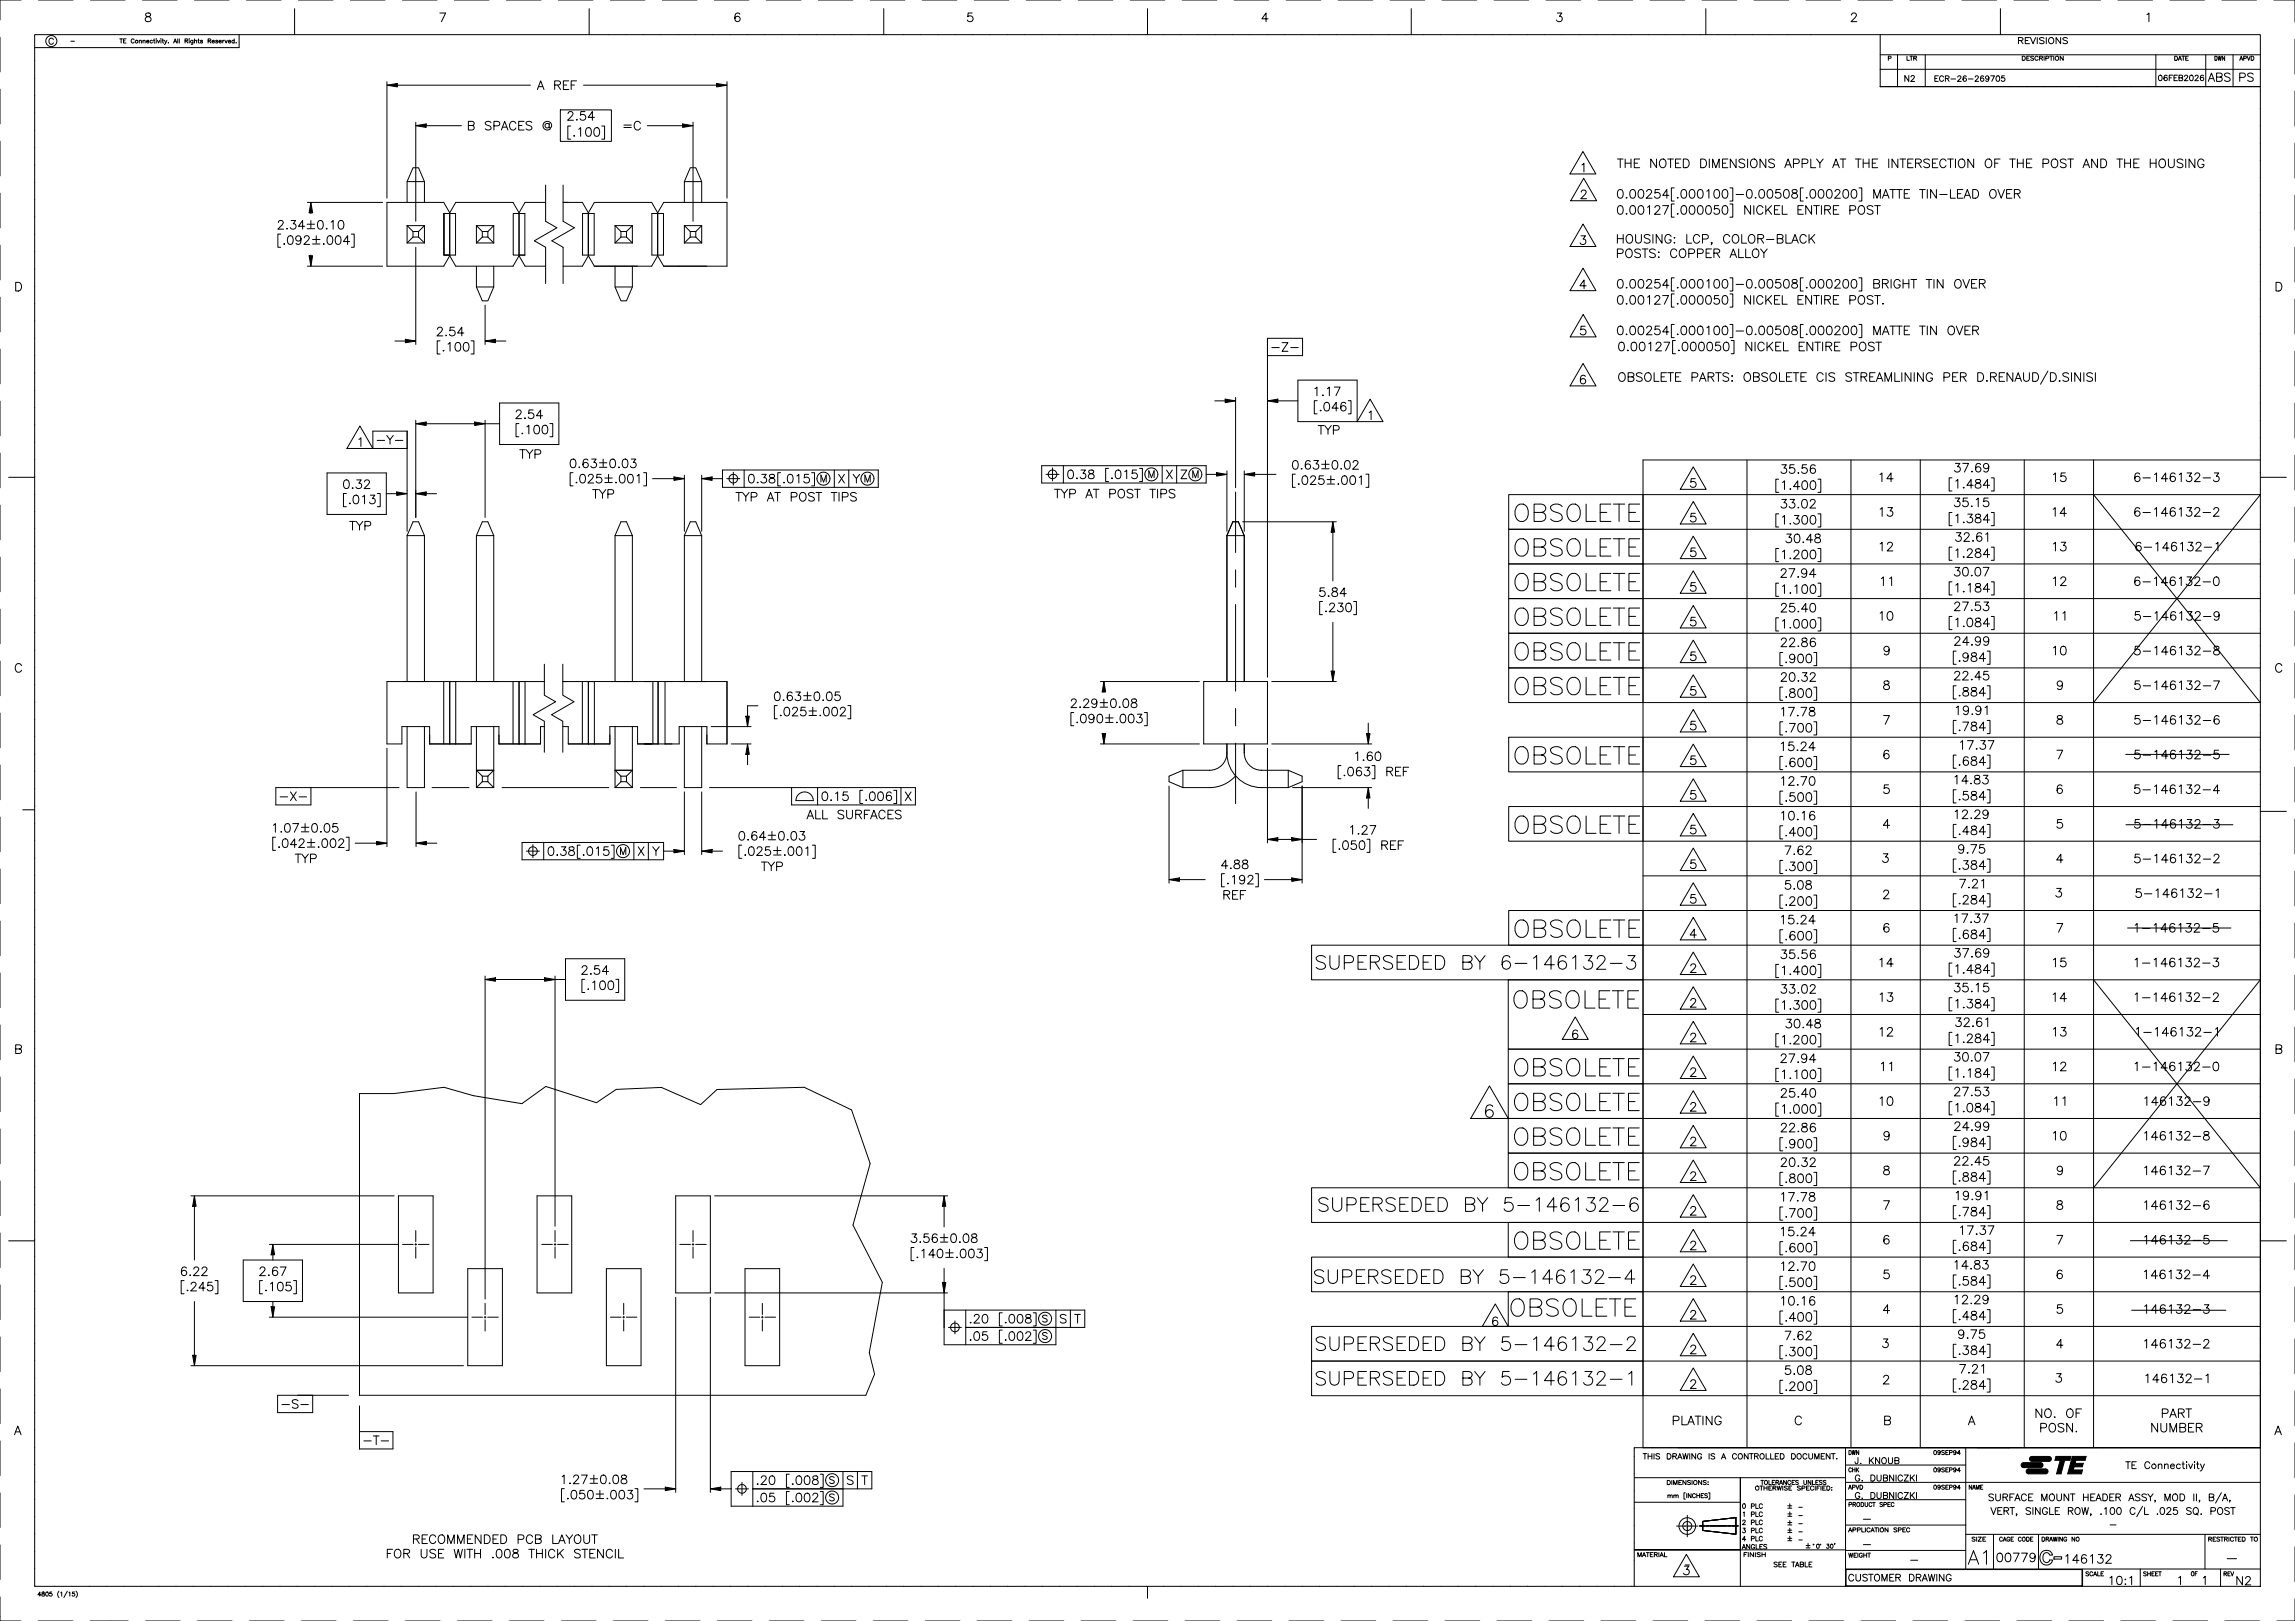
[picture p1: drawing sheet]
<svg xmlns="http://www.w3.org/2000/svg" width="841mm" height="594mm" viewBox="0 0 841 594" stroke-linecap="round" stroke-linejoin="round" font-family="sans-serif">
<g fill="none" stroke="#000" stroke-width=".37">
<path d="M0 13.6v12.7M7.7 0h-7.7v7.3M12.7 12.7h815.6v568.6h-815.6zM14.1 0h12.7M19.6 14.5a.83 .83 0 0 0-1-.5 .83 .83 0 0 0-.7 .8v.6a.83 .83 0 0 0 .7 .8 .83 .83 0 0 0 1-.5M26 15.1h1.3M33.1 0h12.7M43.9 14.2h1M44.4 14.2v1.6M45.3 15h.5M46.2 14.2h-.9v1.6h.9M49.2 14.6a.56 .56 0 0 0-.7-.4 .56 .56 0 0 0-.4 .6v.4a.56 .56 0 0 0 .4 .6 .56 .56 0 0 0 .7-.4"/>
<path d="M51 15l.8-.2v1M51 14.7v1.1M52.2 0h12.7M52.4 15l.7-.2 .1 1M52.4 14.7v1.1M53.5 4.9a.63 .63 0 0 0 .3 1.1 1.13 1.13 0 0 1 1.3 .4 1.13 1.13 0 0 1-.1 1.4l-1 .1a.91 .91 0 0 1-.8-.9 .91 .91 0 0 1 .9-.9l.6-.1a.63 .63 0 0 0 .3-1.1zM53.7 15.2a.43 .43 0 0 1 .4-.5 .43 .43 0 0 1 .5 .5h-.9l.4 .6 .5-.2M55.9 15a.48 .48 0 0 0-.8-.1 .48 .48 0 0 0 0 .7 .48 .48 0 0 0 .8 0M56.2 14.7h.5M56.5 14.2v1.3l.3 .3M57.2 14.2h.1M57.2 14.8v1"/>
<path d="M57.7 14.7l.4 1.1 .5-1.1M59 14.2h.1M59 14.8v1M59.4 14.7h.5M59.6 14.2v1.3l.4 .3M60.3 14.7l.4 1.1-.5 .5M61.2 14.7l-.5 1.1M61.7 15.7h.1M63.6 15.8l.6-1.6 .6 1.6M63.8 15.3h.8M65.1 14.2v1.6M65.7 14.2v1.6"/>
<path d="M67.8 15l.9-.1 .1-.4-1-.3v1.6M68.3 15l.5 .8M69.3 14.2h.1M69.3 14.8v1M70.7 15a.48 .48 0 0 0-.7-.1 .48 .48 0 0 0 0 .7 .48 .48 0 0 0 .7 0M70.7 14.7l-.1 1.4-.5 .1M71.2 0h12.7M71.3 15l.7-.2 .1 1M71.3 14.2v1.6M72.5 14.7h.5M72.7 14.2v1.3l.4 .3M74.2 15l-.7-.2v.3l.7 .5-.2 .2-.6-.2"/>
<path d="M76.3 15l.8-.1 .2-.4-1-.3v1.6M76.8 15l.5 .8M77.7 15.2a.43 .43 0 0 1 .4-.5 .43 .43 0 0 1 .5 .5h-.9l.4 .6 .5-.2M79.8 15l-.7-.2v.3l.7 .5-.3 .2-.5-.2M80.2 15.2a.43 .43 0 0 1 .5-.5 .43 .43 0 0 1 .4 .5h-.9l.4 .6 .5-.2M81.6 14.7v1.1M82.2 14.7l-.6 .5M82.4 14.7l.5 1.1 .4-1.1M83.6 15.2a.43 .43 0 0 1 .5-.5 .43 .43 0 0 1 .4 .5h-.9l.4 .6 .5-.2M85.8 15a.48 .48 0 0 0-.7-.1 .48 .48 0 0 0 0 .7 .48 .48 0 0 0 .7 0M85.8 14.2v1.6M86.6 15.7h.1"/>
<path d="M87.6 12.7v4.7h-74.9M90.3 0h12.7M107.9 3.2v9.5M109.3 0h12.7M128.4 0h12.7M147.4 0h12.7M161.2 4.8h2.1l-1.5 3.1M166.5 0h12.7M185.5 0h12.7M204.6 0h12.7M215.9 3.2v9.5M223.1 12.7h.1"/>
<path d="M223.6 0h12.7M229.4 12.7h.1M235.8 12.7h.1M242.1 12.7h.1M242.7 0h12.7M248.5 12.7h.1M254.8 12.7h.1M261.2 12.7h.1M261.7 0h12.7M267.5 12.7h.1M271.1 5.2a.91 .91 0 0 0-.9-.5 .91 .91 0 0 0-.8 .7l-.1 1.5a.99 .99 0 0 1 1.3-.9 .99 .99 0 0 1 .4 1.6 .99 .99 0 0 1-1.6-.1l-.1-.6M273.9 12.7h.1"/>
<path d="M280.2 12.7h.1M280.8 0h12.7M286.6 12.7h.1M292.9 12.7h.1M299.3 12.7h.1M299.8 0h12.7M305.6 12.7h.1M312 12.7h.1M318.3 12.7h.1M318.9 0h12.7M323.8 3.2v9.5M324.7 12.7h.1"/>
<path d="M331 12.7h.1M337.4 12.7h.1M337.9 0h12.7M343.7 12.7h.1M350.1 12.7h.1M356.3 4.8h-1.5l-.2 1.3a1.12 1.12 0 0 1 1.7 0 1.12 1.12 0 0 1-.2 1.7 1.12 1.12 0 0 1-1.6-.5M356.4 12.7h.1M357 0h12.7M362.8 12.7h.1M369.1 12.7h.1M375.5 12.7h.1M376 0h12.7"/>
<path d="M381.8 12.7h.1M388.2 12.7h.1M394.5 12.7h.1M395.1 0h12.7M400.9 12.7h.1M407.2 12.7h.1M413.6 12.7h.1M414.1 0h12.7M419.9 12.7h.1M420.5 3.2v9.5M426.3 12.7h.1M432.6 12.7h.1"/>
<path d="M433.2 0h12.7M439 12.7h.1M445.3 12.7h.1M451.7 12.7h.1M452.2 0h12.7M458 12.7h.1M464.4 12.7h.1M464.7 6.9h-2.3l1.5-2.1v3.1M470.7 12.7h.1M471.3 0h12.7M477.1 12.7h.1M483.4 12.7h.1"/>
<path d="M489.8 12.7h.1M490.3 0h12.8M496.1 12.7h.1M502.5 12.7h.1M508.8 12.7h.1M509.4 0h12.7M515.2 12.7h.1M517.1 3.2v9.5M521.5 12.7h.1M527.9 12.7h.1M528.5 0h12.7M534.2 12.7h.1"/>
<path d="M540.6 12.7h.1M546.9 12.7h.1M547.5 0h12.7M553.3 12.7h.1M559.6 12.7h.1M566 12.7h.1M566.6 0h12.7M570.7 4.8h1.6l-.9 1.2a1.06 1.06 0 0 1 .8 1.7 1.06 1.06 0 0 1-1.8-.4M572.3 12.7h.1M578.7 12.7h.1M585 12.7h.1M585.6 0h12.7"/>
<path d="M591.4 12.7h.1M597.7 12.7h.1M604.1 12.7h.1M604.7 0h12.6M610.4 12.7h.1M616.8 12.7h.1M623.1 12.7h.1M623.7 0h12.7M625.1 3.2v9.5M629.5 12.7h.1M635.8 12.7h.1M642.2 12.7h.1"/>
<path d="M642.7 0h12.7M648.5 12.7h.1M654.9 12.7h.1M661.8 0h12.7M663.6 12.7h.1M678.5 5.5l.6-.7 1 .3a.95 .95 0 0 1-.3 1.3l-1.5 1.5h2.1M680.8 0h12.7M689 12.7v19h139.3M699.9 0h12.7M718.9 0h12.7M733 3.2v9.5M738 0h12.7"/>
<path d="M739.7 14.8l1.4-.1 .2-.5-.6-.4h-1v2.2M740.5 14.8l.8 1.2M742.2 14.8h.9M743.7 13.8h-1.5v2.2h1.5M744.1 13.8l.9 2.2 1-2.2M746.6 13.8v2.2M749 14.1l-.6-.3-1 .3 .2 .5 1.4 .8v.3l-.6 .3-1-.3M749.9 13.8v2.2M755.1 13.8v2.2l-1.7-2.2v2.2M757 0h12.7M757.6 14.1l-.6-.3-1.1 .3 .3 .5 1.4 .8v.3l-.6 .3-1.1-.3M776.1 0h12.7"/>
<path d="M786.7 5.4l.8-.6v3.1M795.1 0h12.7M814.2 0h12.7M833.2 0h7.8v8.1M841 14.4v12.7M0 32.7v12.7M12.7 22.2h.1M12.7 28.7h.1M12.7 35.1h.1M141.8 31.2l3.8-.6v1.3zM141.8 29.9v42.7M145.6 31.2h48.8"/>
<path d="M196.9 32.8l1.2-3.2 1.2 3.2M197.4 31.8h1.5M203.3 31.2l1.8-.2 .3-.8-.8-.6h-1.3v3.2M204.3 31.2l1.1 1.6M206.4 31.2h1.3M208.4 29.6h-2v3.2h2M209.3 31.2h1.2M211.3 29.6h-2v3.2M213.8 31.2h48.8M262.6 30.6l3.8 .6-3.8 .7zM266.4 29.9v42.7M689 31.7h.1"/>
<path d="M689 25.4h.1M689 20.1h139.3M689 25.4h139.3M692 31.7h.1M692 21.4l.8-.1 .1-.6-.9-.1v1.5M695.3 20.1v11.6M698.3 31.7h.1M698.8 20.6v1.5h.9M699.5 27.7v2.1l-1.5-2.1v2.1M699.9 20.6h1M700.3 28.2l.4-.5 .6 .1 .2 .3-.3 .7-1 1h1.4M700.4 20.6v1.5"/>
<path d="M701.3 21.3l.9-.1 .1-.3-1-.3v1.5M701.8 21.3l.5 .8M704.7 31.7h.1M705.5 20.1v11.6M709 28.8h.8M710.3 27.8h-1.3v2h1.3M711 31.7h.1M712.2 28.3a.75 .75 0 0 0-.8-.5 .75 .75 0 0 0-.7 .8v.4a.75 .75 0 0 0 .7 .8 .75 .75 0 0 0 .8-.5M712.9 28.8l1.1-.1 .2-.5-.4-.4h-.9v2M713.6 28.8l.6 1M714.9 28.9h1.8M717.4 31.7h.1"/>
<path d="M717.4 28.3l.4-.5 .8 .4-1.3 1.6h1.4M720.5 28.1l-.5-.3a1.04 1.04 0 0 0-.6 1.3 .63 .63 0 0 1 .8-.5 .63 .63 0 0 1 .3 1 .63 .63 0 0 1-1-.1l-.1-.4M721.3 28.9h1.7M723.7 31.7h.1M723.8 28.3l.4-.5 .8 .4-1.3 1.6h1.4M726.9 28.1l-.6-.3a1.04 1.04 0 0 0-.6 1.3 .63 .63 0 0 1 .9-.5 .63 .63 0 0 1 .3 1 .63 .63 0 0 1-1.1-.1l-.1-.4M728.8 28.5l-.1-.4a.63 .63 0 0 0-1-.1 .63 .63 0 0 0 .3 1 .63 .63 0 0 0 .8-.5 .97 .97 0 0 1-.7 1.3l-.4-.3M729.5 27.8h1.4l-1 2M730.1 31.7h.1M731.7 27.9a.99 .99 0 0 1 1.2 .7 .99 .99 0 0 1-.7 1.2l-.7-.4-.1-.7zM734.5 27.8h-.9l-.1 .9a.72 .72 0 0 1 1.1-.1 .72 .72 0 0 1-.2 1.1 .72 .72 0 0 1-1-.3M736.4 31.7h.1"/>
<path d="M741.1 20.6h.5a.79 .79 0 0 1 .6 .7 .79 .79 0 0 1-.6 .8h-.5zM742.7 21.3h.6M742.8 31.7h.1M743.7 20.6h-1v1.5h1M745.2 20.8l-.4-.2-.7 .2 .2 .4 .9 .5-.4 .4-.7-.2M746.9 21a.67 .67 0 0 0-1-.2 .67 .67 0 0 0 0 1 .67 .67 0 0 0 1-.1M747.4 21.3l1-.1 .1-.3-1.1-.3v1.5M748 21.3l.5 .8M749.1 20.6v1.5M749.1 31.7h.1M749.7 21.4l.9-.1 .2-.4-1.1-.3v1.5M751.1 20.6h1.1"/>
<path d="M751.7 20.6v1.5M752.6 20.6v1.5M755.5 31.7h.1M756.1 20.6v1.5l-1.1-1.5v1.5M761.8 31.7h.1M768.2 31.7h.1M774.5 31.7h.1M780.9 31.7h.1M787.2 31.7h.1M790 20.1v11.6M791.3 27.6a.99 .99 0 0 1 1.2 .8 .99 .99 0 0 1-.8 1.2l-.6-.4-.1-.8zM793.6 31.7h.1"/>
<path d="M794.1 27.8l-.5-.3a1.04 1.04 0 0 0-.6 1.4 .63 .63 0 0 1 .8-.5 .63 .63 0 0 1 .3 .9 .63 .63 0 0 1-1 0l-.1-.4M794.9 28.5h.8M796.2 27.5h-1.3v2.1M796.7 28.5h.7M796.9 20.6h.5a.8 .8 0 0 1 .6 .7 .8 .8 0 0 1-.6 .8h-.5zM797.9 27.5h-1.2v2.1h1.2M798.2 22.1l.6-1.5 .6 1.5M798.4 21.6h.8M798.5 28.5l1.1-.1 .3-.5-.5-.4h-.9v2.1l1.2-.2 .2-.5-.5-.4M799.6 20.6h1M799.9 31.7h.1M800.1 20.6v1.5"/>
<path d="M800.5 28l.4-.5 .8 .4-1.3 1.7h1.4M800.9 21.3h.6M801.9 20.6h-1v1.5h1M802.7 27.6a.99 .99 0 0 1 1.2 .8 .99 .99 0 0 1-.8 1.2l-.6-.4-.2-.8zM804.4 28l.4-.5 .7 .4-1.2 1.7h1.3M806.3 31.7h.1M807.5 27.8l-.6-.3a1.04 1.04 0 0 0-.6 1.4 .63 .63 0 0 1 .9-.5 .63 .63 0 0 1 .2 .9 .63 .63 0 0 1-1 0l-.1-.4M808.3 20.1v11.6M809.2 29.8l1.2-3 1.1 3M809.6 28.8h1.5M811.6 20.6a.77 .77 0 0 1 .9 .7 .77 .77 0 0 1-.9 .8zM812.3 28.2l1.7-.1 .3-.4-.1-.6-.6-.3h-1.3v3h1.3a.79 .79 0 0 0 .7-.8 .79 .79 0 0 0-.7-.8"/>
<path d="M812.6 31.7h.1M812.8 20.6l.3 1.5 .3-1.5 .3 1.5 .3-1.5M815.2 20.6v1.5l-.8-1.5v1.5M817.2 27.2a1.16 1.16 0 0 0-1.1-.5 1.16 1.16 0 0 0-.9 .8l.3 .4 1.4 .6 .3 .9a1.37 1.37 0 0 1-2 0M818.3 20.1v11.6M819 31.7h.1M820.7 22.1l.6-1.5 .6 1.5M820.7 28.4h1.4a.79 .79 0 0 0 .7-.8 .79 .79 0 0 0-.7-.8h-1.4v3M820.9 21.6h.7M822.2 21.4l.8-.1 .1-.6-.9-.1v1.5M823.5 20.6l.5 1.5 .6-1.5M824.9 20.6a.82 .82 0 0 1 1 .4 .82 .82 0 0 1-.2 1l-.8 .1z"/>
<path d="M825.7 27.2a1.16 1.16 0 0 0-1.1-.5 1.16 1.16 0 0 0-1 .8l.3 .4 1.5 .6 .3 .9a1.37 1.37 0 0 1-2.1 0M828.3 39.8h.1M828.3 33.5h.1M828.3 31.7h.1M841 33.5v12.7M0 51.7v12.7M12.7 41.4h.1M12.7 47.8h.1M12.7 54.1h.1M152.4 46.1l3.8-.7v1.3zM152.4 44.8v36.3M156.2 46.1h12.9"/>
<path d="M171.6 46l1.8-.2 .4-.4-.2-.6-.6-.3h-1.4v3.1h1.4a.83 .83 0 0 0 .8-.8 .83 .83 0 0 0-.8-.8M180 44.9a1.21 1.21 0 0 0-1.2-.5 1.21 1.21 0 0 0-1 .8l.3 .5 1.5 .6 .4 .9a1.42 1.42 0 0 1-2.2 0M181 46.1h1.4a.83 .83 0 0 0 .8-.8 .83 .83 0 0 0-.8-.8h-1.4v3.1M183.7 47.6l1.2-3.1 1.2 3.1M184.2 46.6h1.5M189 45.2a1.18 1.18 0 0 0-1.3-.7 1.18 1.18 0 0 0-1 1.2v.7a1.18 1.18 0 0 0 1 1.3 1.18 1.18 0 0 0 1.3-.8M190.1 46h1.2M192 44.5h-1.9v3.1h1.9M194.9 44.9a1.21 1.21 0 0 0-1.2-.5 1.21 1.21 0 0 0-.9 .8l.3 .5 1.5 .6 .3 .9a1.42 1.42 0 0 1-2.1 0M201.3 45.2l.1 1.7a1.26 1.26 0 0 0 .7-1.5 1.26 1.26 0 0 0-1.3-.9 1.6 1.6 0 0 0-1.7 2.1 1.6 1.6 0 0 0 2.6 .6M201.3 45.7a.82 .82 0 0 0-1.3-.3 .82 .82 0 0 0 0 1.3 .82 .82 0 0 0 1.3-.3M205.3 40.3h18.7v11.5h-18.7z"/>
<path d="M208.2 41.6l.6-.7 1 .3a.95 .95 0 0 1-.3 1.3l-1.5 1.6h2.1M209.1 46.2h-1v4.8h1M210.2 49.8h.3zM211.3 43.7v.4zM212 47.4l.8-.6v3.2M214.3 40.9h-1.4l-.2 1.4a1.12 1.12 0 0 1 1.7-.1 1.12 1.12 0 0 1-.2 1.7 1.12 1.12 0 0 1-1.7-.4M215.1 46.9a1.01 1.01 0 0 1 1.5 .5 1.6 1.6 0 0 1-1.1 2.6 1.99 1.99 0 0 1-.4-3.1zM217.8 43h-2.2l1.5-2.1v3.2M218.1 46.9a1.01 1.01 0 0 1 1.5 .5 1.6 1.6 0 0 1-1.1 2.6 1.99 1.99 0 0 1-.4-3.1zM220.5 46.2h1v4.8h-1M228.6 46.7h2.8M228.6 45.8h2.8"/>
<path d="M234.7 45.2a1.18 1.18 0 0 0-1.3-.7 1.18 1.18 0 0 0-1 1.2v.7a1.18 1.18 0 0 0 1 1.3 1.18 1.18 0 0 0 1.3-.8M237.2 46.1h12.9M250.1 45.4l3.9 .7-3.9 .6zM254 44.8v36.3M580.1 55.5l4.7 8.2h-9.5zM592.7 58.3h2.1M593.7 58.3v3.1M595.5 59.8h2.2M595.5 58.3v3.1M597.7 58.3v3.1M598.9 59.8h1.2M600.8 58.3h-1.9v3.1h1.9"/>
<path d="M607 58.3v3.1l-2.1-3.1v3.1M608.4 58.7a1.16 1.16 0 0 1 1.3-.4 1.16 1.16 0 0 1 .8 1.2 1.37 1.37 0 0 1-.3 1.5 1.37 1.37 0 0 1-1.5 .3l-.6-1.1zM611.1 58.3h2.1M612.2 58.3v3.1M614 59.8h1.2M616 58.3h-2v3.1h2M616.9 58.3h1a1.68 1.68 0 0 1 1.1 1.6 1.68 1.68 0 0 1-1.1 1.5h-1zM623.2 58.3h1a1.68 1.68 0 0 1 1.2 1.6 1.68 1.68 0 0 1-1.2 1.5h-1zM626.4 58.3v3.1M631.2 59.8h1.2M633.2 58.3h-2v3.1h2M636.2 58.3v3.1l-2.1-3.1v3.1"/>
<path d="M639.4 58.7a1.21 1.21 0 0 0-1.2-.5 1.21 1.21 0 0 0-1 .8l.4 .5 1.4 .6 .4 .9a1.42 1.42 0 0 1-2.2 0M640.4 58.3v3.1M641.8 58.7a1.16 1.16 0 0 1 1.3-.4 1.16 1.16 0 0 1 .8 1.2 1.37 1.37 0 0 1-.3 1.5 1.37 1.37 0 0 1-1.5 .3l-.6-1.1zM647.1 58.3v3.1l-2.1-3.1v3.1M650.3 58.7a1.21 1.21 0 0 0-1.2-.5 1.21 1.21 0 0 0-1 .8l.3 .5 1.5 .6 .4 .9a1.42 1.42 0 0 1-2.2 0M657.2 59.9h1.4a.83 .83 0 0 0 .8-.8 .83 .83 0 0 0-.8-.8h-1.4v3.1M660.4 59.9h1.3a.83 .83 0 0 0 .8-.8 .83 .83 0 0 0-.8-.8h-1.3v3.1M663.6 58.3v3.1h1.8M665.7 58.3l1.2 1.5 1.2-1.5M666.9 59.8v1.6M674.3 58.3h2.1M675.4 58.3v3.1"/>
<path d="M679.9 58.3h2.1M681 58.3v3.1M682.8 59.8h2.1M682.8 58.3v3.1M684.9 58.3v3.1M686.1 59.8h1.2M688.1 58.3h-2v3.1h2M692.1 58.3v3.1M695.5 58.3v3.1l-2.2-3.1v3.1M696.2 58.3h2.1M697.3 58.3v3.1M699.1 59.8h1.2"/>
<path d="M701.1 58.3h-2v3.1h2M701.9 59.8l1.9-.2 .3-.7-.8-.6h-1.4v3.1M703 59.8l1.1 1.6M707.1 58.7a1.21 1.21 0 0 0-1.2-.5 1.21 1.21 0 0 0-.9 .8l.3 .5 1.5 .6 .3 .9a1.42 1.42 0 0 1-2.1 0M708.1 59.8h1.2M710.1 58.3h-2v3.1h2M713.1 59a1.18 1.18 0 0 0-1.3-.7 1.18 1.18 0 0 0-1 1.2v.7a1.18 1.18 0 0 0 1 1.3 1.18 1.18 0 0 0 1.3-.8M713.7 58.3h2.1M714.8 58.3v3.1M716.6 58.3v3.1M717.9 58.7a1.16 1.16 0 0 1 1.4-.4 1.16 1.16 0 0 1 .7 1.2 1.37 1.37 0 0 1-.2 1.5 1.37 1.37 0 0 1-1.6 .3l-.6-1.1zM723.2 58.3v3.1l-2.1-3.1v3.1"/>
<path d="M727.8 58.7a1.16 1.16 0 0 1 1.3-.4 1.16 1.16 0 0 1 .8 1.2 1.37 1.37 0 0 1-.3 1.5 1.37 1.37 0 0 1-1.5 .3l-.6-1.1zM731 59.8h1.2M732.9 58.3h-1.9v3.1M736.4 58.3h2.1M737.5 58.3v3.1M739.3 59.8h2.1M739.3 58.3v3.1M741.4 58.3v3.1M742.6 59.8h1.2M744.6 58.3h-2v3.1h2M748.6 59.9h1.4a.83 .83 0 0 0 .8-.8 .83 .83 0 0 0-.8-.8h-1.4v3.1M752 58.7a1.16 1.16 0 0 1 1.3-.4 1.16 1.16 0 0 1 .8 1.2 1.37 1.37 0 0 1-.3 1.5 1.37 1.37 0 0 1-1.5 .3l-.6-1.1z"/>
<path d="M757.1 58.7a1.21 1.21 0 0 0-1.1-.5 1.21 1.21 0 0 0-1 .8l.3 .5 1.5 .6 .3 .9a1.42 1.42 0 0 1-2.1 0M757.7 58.3h2.1M758.8 58.3v3.1M768.6 58.3v3.1l-2.1-3.1v3.1M769.8 58.3h1.1a1.68 1.68 0 0 1 1.1 1.6 1.68 1.68 0 0 1-1.1 1.5h-1.1zM775.7 58.3h2.1M776.8 58.3v3.1M778.6 59.8h2.1M778.6 58.3v3.1M780.7 58.3v3.1M781.9 59.8h1.2M783.9 58.3h-2v3.1h2"/>
<path d="M788 59.8h2.1M788 58.3v3.1M790.1 58.3v3.1M791.4 58.7a1.16 1.16 0 0 1 1.4-.4 1.16 1.16 0 0 1 .7 1.2 1.37 1.37 0 0 1-.2 1.5 1.37 1.37 0 0 1-1.6 .3l-.6-1.1zM794.6 58.3v2.2a1.07 1.07 0 0 0 1.1 1 1.07 1.07 0 0 0 1-1v-2.2M799.9 58.7a1.21 1.21 0 0 0-1.1-.5 1.21 1.21 0 0 0-1 .8l.3 .5 1.5 .6 .3 .9a1.42 1.42 0 0 1-2.1 0M801 58.3v3.1M804.3 58.3v3.1l-2.1-3.1v3.1M807.6 59a1.18 1.18 0 0 0-1.3-.7 1.18 1.18 0 0 0-.9 1.2v.7a1.15 1.15 0 0 0 1.1 1.3 1.15 1.15 0 0 0 1.1-1.3h-.7M828.3 58.9h.1M828.3 52.5h.1M828.3 46.2h.1"/>
<path d="M841 52.5v12.7M0 70.8v12.7M12.7 60.5h.1M12.7 66.8h.1M12.7 73.2h.1M12.7 79.5h.1M112.6 74.2h27.6M113.9 74.2l.7 3.8h-1.3zM113.9 78v.3M149.2 74.2v-7.6l2.1-5.1h2.1l2.1 5.1v7.6M149.2 66.6h6.3M162.7 78.2h2.1v15.3h-2.1z"/>
<path d="M162.7 78.2h4.2v15.3h-4.2zM190.2 78.2h2.1v15.3h-2.1M190.2 78.2v15.3M190.2 78.2h-2.1v15.3h2.1M199.9 67.8v13.3l4.2 2.4-8.3 4.7 4.1 2.4v13.3M199.9 74.2h-7.5l-2.2 3.8-2.2-3.8h-21l-2.2 3.8-2.2-3.8h-20.8v23.3h20.8l2.2-3.8 2.2 3.8h21l2.2-3.8 2.2 3.8h7.5M206.3 67.8v13.3l4.2 2.4-8.3 4.7 4.1 2.4v13.3M206.3 74.2h7.1l2.2 3.8 2.2-3.8h21l2.2 3.8 2.2-3.8h23.2v23.3h-23.2l-2.2-3.8-2.2 3.8h-21l-2.2-3.8-2.2 3.8h-7.1M213.5 78.2h4.2v15.3h-4.2zM215.6 78.2v15.3M238.9 78.2h4.2v15.3h-4.2zM241 78.2v15.3"/>
<path d="M250.8 74.2v-7.6l2.1-5.1h2.1l2.1 5.1v7.6M250.8 66.6h6.3M579.4 70.4l.6-.8 1.1 .4a.95 .95 0 0 1-.3 1.3l-1.5 1.5h2.1M579.7 60.4l.7-.6v3.2M580.3 65.3l4.8 8.3h-9.5zM593.2 69.6a1.01 1.01 0 0 1 1.5 .5 1.6 1.6 0 0 1-1.1 2.5 1.99 1.99 0 0 1-.4-3zM593.2 75.5a1.01 1.01 0 0 1 1.5 .5 1.6 1.6 0 0 1-1.1 2.5 1.99 1.99 0 0 1-.4-3zM595.9 72.5h.3zM596 78.2v.3zM597.7 69.6a1.01 1.01 0 0 1 1.5 .5 1.6 1.6 0 0 1-1 2.5 1.99 1.99 0 0 1-.5-3zM597.7 75.5a1.01 1.01 0 0 1 1.5 .5 1.6 1.6 0 0 1-1 2.5 1.99 1.99 0 0 1-.5-3zM600.7 69.6a1.01 1.01 0 0 1 1.5 .5 1.6 1.6 0 0 1-1 2.5 1.99 1.99 0 0 1-.5-3z"/>
<path d="M600.7 75.5a1.01 1.01 0 0 1 1.5 .5 1.6 1.6 0 0 1-1 2.5 1.99 1.99 0 0 1-.5-3zM603.4 70.2l.6-.7 1.1 .3a.95 .95 0 0 1-.3 1.3l-1.5 1.5h2.1M603.7 76l.8-.6v3.1M606.4 76.1l.6-.7 1.1 .3a.95 .95 0 0 1-.3 1.3l-1.5 1.5h2.1M608.1 69.5h-1.5l-.2 1.3a1.12 1.12 0 0 1 1.7 0 1.12 1.12 0 0 1-.2 1.7 1.12 1.12 0 0 1-1.6-.5M609.3 75.4h2.1l-1.5 3.1M611.6 71.6h-2.3l1.5-2.1v3.1M613.5 68.9h-1v4.8h1M613.5 74.7h-1v4.9h1M614.6 72.5h.3zM614.8 78.2v.3zM616.4 69.6a1.01 1.01 0 0 1 1.5 .5 1.6 1.6 0 0 1-1 2.5 1.99 1.99 0 0 1-.5-3z"/>
<path d="M616.4 75.5a1.01 1.01 0 0 1 1.5 .5 1.6 1.6 0 0 1-1 2.5 1.99 1.99 0 0 1-.5-3zM619.5 69.6a1.01 1.01 0 0 1 1.4 .5 1.6 1.6 0 0 1-1 2.5 1.99 1.99 0 0 1-.4-3zM619.5 75.5a1.01 1.01 0 0 1 1.4 .5 1.6 1.6 0 0 1-1 2.5 1.99 1.99 0 0 1-.4-3zM622.5 69.6a1.01 1.01 0 0 1 1.5 .5 1.6 1.6 0 0 1-1.1 2.5 1.99 1.99 0 0 1-.4-3zM622.5 75.5a1.01 1.01 0 0 1 1.5 .5 1.6 1.6 0 0 1-1.1 2.5 1.99 1.99 0 0 1-.4-3zM625.5 70.1l.7-.6v3.1M625.5 75.5a1.01 1.01 0 0 1 1.5 .5 1.6 1.6 0 0 1-1.1 2.5 1.99 1.99 0 0 1-.4-3zM627.6 61.4v-3.1l1.2 3.1 1.2-3.1v3.1M628.5 69.6a1.01 1.01 0 0 1 1.5 .5 1.6 1.6 0 0 1-1.1 2.5 1.99 1.99 0 0 1-.4-3zM629.8 75.4h-1.5l-.1 1.3a1.12 1.12 0 0 1 1.7 0 1.12 1.12 0 0 1-.2 1.7 1.12 1.12 0 0 1-1.7-.5M631.5 69.6a1.01 1.01 0 0 1 1.5 .5 1.6 1.6 0 0 1-1 2.5 1.99 1.99 0 0 1-.5-3zM631.5 75.5a1.01 1.01 0 0 1 1.5 .5 1.6 1.6 0 0 1-1 2.5 1.99 1.99 0 0 1-.5-3z"/>
<path d="M633.9 68.9h1.1v4.8h-1.1M633.9 74.7h1.1v4.9h-1.1M636.2 71.3h2.7M640.4 69.6a1.01 1.01 0 0 1 1.5 .5 1.6 1.6 0 0 1-1 2.5 1.99 1.99 0 0 1-.5-3zM641.5 75.4v3.1l-2.1-3.1v3.1M642.7 75.4v3.1M643.1 72.5h.4zM645 69.6a1.01 1.01 0 0 1 1.5 .5 1.6 1.6 0 0 1-1.1 2.5 1.99 1.99 0 0 1-.4-3zM646 76.1a1.18 1.18 0 0 0-1.3-.8 1.18 1.18 0 0 0-1 1.3v.7a1.18 1.18 0 0 0 1 1.2 1.18 1.18 0 0 0 1.3-.7M647.1 75.4v3.1M647.8 76.7l1.4 1.8M648 69.6a1.01 1.01 0 0 1 1.5 .5 1.6 1.6 0 0 1-1.1 2.5 1.99 1.99 0 0 1-.4-3z"/>
<path d="M649.2 75.4l-2.1 2.1M650.3 76.9h1.2M652.2 75.4h-1.9v3.1h1.9M652.3 69.5h-1.4l-.2 1.3a1.12 1.12 0 0 1 1.7 0 1.12 1.12 0 0 1-.2 1.7 1.12 1.12 0 0 1-1.7-.5M653.1 75.4v3.1h1.8M654 61.4l1.2-3.1 1.2 3.1M654 69.6a1.01 1.01 0 0 1 1.5 .5 1.6 1.6 0 0 1-1 2.5 1.99 1.99 0 0 1-.5-3zM654.5 60.4h1.5M656.9 69.6a.63 .63 0 0 0 .3 1.1 1.13 1.13 0 0 1 1.3 .4 1.13 1.13 0 0 1-.1 1.4l-1.1 .1a.91 .91 0 0 1-.8-1 .91 .91 0 0 1 1-.8l.6-.1a.63 .63 0 0 0 .3-1.1zM658.9 76.9h1.2M660.8 68.9h-1.1v4.8h1.1M660.8 75.4h-1.9v3.1h1.9"/>
<path d="M661.9 72.5h.3zM663.7 69.6a1.01 1.01 0 0 1 1.5 .5 1.6 1.6 0 0 1-1 2.5 1.99 1.99 0 0 1-.5-3zM663.8 75.4v3.1l-2.1-3.1v3.1M664.6 75.4h2.1M665.7 75.4v3.1M666.7 69.6a1.01 1.01 0 0 1 1.5 .5 1.6 1.6 0 0 1-1 2.5 1.99 1.99 0 0 1-.5-3zM667.5 75.4v3.1M668.7 76.9l1.8-.2 .3-.7-.8-.6h-1.3v3.1M669.7 76.9l1.1 1.6M669.7 69.6a1.01 1.01 0 0 1 1.5 .5 1.6 1.6 0 0 1-1 2.5 1.99 1.99 0 0 1-.5-3zM671.6 61.4l1.2-3.1 1.2 3.1M671.8 76.9h1.2"/>
<path d="M672 60.4h1.6M672.4 70.2l.6-.7 1.1 .3a.95 .95 0 0 1-.3 1.3l-1.5 1.5h2.1M673.8 75.4h-2v3.1h2M675.8 69.6a1.01 1.01 0 0 1 1.5 .5 1.6 1.6 0 0 1-1.1 2.5 1.99 1.99 0 0 1-.4-3zM677.9 77h1.3a.83 .83 0 0 0 .8-.8 .83 .83 0 0 0-.8-.8h-1.3v3.1M678.8 69.6a1.01 1.01 0 0 1 1.5 .5 1.6 1.6 0 0 1-1.1 2.5 1.99 1.99 0 0 1-.4-3zM681.2 68.9h1.1v4.8h-1.1M681.2 75.8a1.16 1.16 0 0 1 1.3-.4 1.16 1.16 0 0 1 .8 1.2 1.37 1.37 0 0 1-.3 1.5 1.37 1.37 0 0 1-1.5 .3l-.6-1.1zM686.4 75.8a1.21 1.21 0 0 0-1.2-.5 1.21 1.21 0 0 0-1 .8l.3 .5 1.5 .6 .4 .9a1.42 1.42 0 0 1-2.2 0M686.6 72.6v-3.1l1.2 3.1 1.3-3.1v3.1M687 75.4h2.1M688 75.4v3.1"/>
<path d="M689.8 72.6l1.2-3.1 1.2 3.1M690.3 71.6h1.5M692.5 69.5h2.1M693.6 69.5v3.1M695 69.5h2.1M696 69.5v3.1M697.8 71h1.2M699.8 69.5h-2v3.1h2M703.4 69.5h2.1M704.4 69.5v3.1M706.3 69.5v3.1M709.6 69.5v3.1l-2.1-3.1v3.1"/>
<path d="M710.8 71.3h2.7M714.7 69.5v3.1h1.8M717.3 71h1.2M719.3 69.5h-2v3.1h2M719.7 72.6l1.2-3.1 1.2 3.1M720.2 71.6h1.5M722.9 69.5h1a1.68 1.68 0 0 1 1.2 1.5 1.68 1.68 0 0 1-1.2 1.6h-1zM729.4 69.9a1.16 1.16 0 0 1 1.3-.4 1.16 1.16 0 0 1 .8 1.2 1.37 1.37 0 0 1-.3 1.5 1.37 1.37 0 0 1-1.5 .3l-.6-1.1zM732.1 69.5l1.2 3.1 1.2-3.1M735.3 71h1.2M737.3 69.5h-2v3.1h2M738.2 71l1.8-.2 .3-.7-.8-.6h-1.3v3.1"/>
<path d="M739.2 71l1.1 1.6M763.3 61.4l1.2-3.1 1.2 3.1M763.8 60.4h1.5M828.3 77.9h.1M828.3 71.6h.1M828.3 65.2h.1M841 71.6v12.7M0 89.8v12.7M12.7 85.9h.1M12.7 92.2h.1M12.7 98.6h.1M102 81.6l.6-.8 1 .3a.95 .95 0 0 1-.3 1.3l-1.5 1.6h2.2"/>
<path d="M102.9 85.8h-1.1v4.8h1.1M104.1 89.2v.4zM105 83.8h.3zM105.8 86.5a1.01 1.01 0 0 1 1.5 .5 1.6 1.6 0 0 1-1.1 2.6 1.99 1.99 0 0 1-.4-3.1zM106.7 80.8h1.6l-.9 1.2a1.06 1.06 0 0 1 .8 1.7 1.06 1.06 0 0 1-1.8-.3M110.3 87.4l-.2-.6a.99 .99 0 0 0-1.5 0 .99 .99 0 0 0 .4 1.5 .99 .99 0 0 0 1.3-.9 1.51 1.51 0 0 1-1.2 2.2l-.6-.5M111.5 87.2l.6-.8 1.1 .3a.95 .95 0 0 1-.3 1.3l-1.6 1.6h2.2M111.7 82.9h-2.3l1.5-2.1v3.2M112.6 83.8h2.7M112.6 82.2h2.7M112.6 97.5h27.6M113.3 93.7h1.3l-.7 3.8z"/>
<path d="M113.9 80.8v2.7M113.9 93.5v.2M114.5 87.8h2.8M114.5 89.4h2.8M115.9 86.4v2.7M116.8 81a1.01 1.01 0 0 1 1.5 .4 1.6 1.6 0 0 1-1 2.6 1.99 1.99 0 0 1-.5-3zM118.5 89.4h.3zM119.5 83.8h.3zM120.3 86.5a1.01 1.01 0 0 1 1.5 .5 1.6 1.6 0 0 1-1.1 2.6 1.99 1.99 0 0 1-.4-3.1zM121.3 81.4l.8-.6v3.2M123.3 86.5a1.01 1.01 0 0 1 1.5 .5 1.6 1.6 0 0 1-1 2.6 1.99 1.99 0 0 1-.5-3.1zM124.4 81a1.01 1.01 0 0 1 1.5 .4 1.6 1.6 0 0 1-1.1 2.6 1.99 1.99 0 0 1-.4-3z"/>
<path d="M128.1 88.5h-2.2l1.5-2.1v3.2M128.7 85.8h1.1v4.8h-1.1M149.2 89h6.3M149.2 82.7h6.3M149.2 82.7v6.3M149.2 82.7l2.1 2.1M151.3 84.8h2.1M151.3 86.9h2.1M151.3 84.8v2.1M151.3 86.9l-2.1 2.1M152.4 90.6v35.6M153.4 84.8v2.1"/>
<path d="M153.4 86.9l2.1 2.1M155.5 82.7v6.3M155.5 82.7l-2.1 2.1M174.6 97.5v7.7l2.1 5h2.1l2.1-5v-7.7M174.6 89h6.3M174.6 82.7h6.3M174.6 82.7v6.3M174.6 82.7l2.1 2.1M176.7 84.8h2.1M176.7 86.9h2.1M176.7 84.8v2.1M176.7 86.9l-2.1 2.1"/>
<path d="M178.8 84.8v2.1M178.8 86.9l2.1 2.1M180.9 82.7v6.3M180.9 82.7l-2.1 2.1M225.4 97.5v7.7l2.1 5h2.1l2.1-5v-7.7M225.4 89h6.3M225.4 82.7v6.3M225.4 82.7h6.3M225.4 82.7l2.1 2.1M227.5 84.8h2.1M227.5 86.9h2.1M227.5 84.8v2.1"/>
<path d="M227.5 86.9l-2.1 2.1M229.6 84.8v2.1M229.6 86.9l2.1 2.1M231.7 82.7v6.3M231.7 82.7l-2.1 2.1M250.8 82.7v6.3M250.8 82.7h6.3M250.8 89h6.3M250.8 82.7l2.1 2.1M252.9 84.8h2.1M252.9 86.9h2.1M252.9 84.8v2.1"/>
<path d="M252.9 86.9l-2.1 2.1M255 84.8v2.1M255 86.9l2.1 2.1M257.1 82.7v6.3M257.1 82.7l-2.1 2.1M579.3 86.4h1.7l-.9 1.2a1.06 1.06 0 0 1 .8 1.7 1.06 1.06 0 0 1-1.9-.3M580.1 82.1l4.7 8.2h-9.5zM580.1 98.3l4.7 8.2h-9.5zM592.7 92.9h1.4a.83 .83 0 0 0 .7-.8 .83 .83 0 0 0-.7-.9h-1.4v3.2M592.7 87.5h2.1M592.7 85.9v3.2M594.8 85.9v3.2"/>
<path d="M596 91.7a1.16 1.16 0 0 1 1.4-.4 1.16 1.16 0 0 1 .7 1.1 1.37 1.37 0 0 1-.3 1.6 1.37 1.37 0 0 1-1.5 .2l-.6-1zM596.2 86.4a1.16 1.16 0 0 1 1.3-.4 1.16 1.16 0 0 1 .8 1.1 1.37 1.37 0 0 1-.3 1.6 1.37 1.37 0 0 1-1.5 .3l-.6-1.1zM599.4 85.9v2.3a1.07 1.07 0 0 0 1 .9 1.07 1.07 0 0 0 1.1-.9v-2.3M601.2 91.7a1.21 1.21 0 0 0-1.2-.5 1.21 1.21 0 0 0-1 .8l.4 .4 1.4 .6 .4 1a1.42 1.42 0 0 1-2.2 0M601.8 91.2h2.1M602.8 91.2v3.2M604.7 86.4a1.21 1.21 0 0 0-1.2-.5 1.21 1.21 0 0 0-1 .8l.3 .4 1.5 .6 .4 1a1.42 1.42 0 0 1-2.2 0M605.7 85.9v3.2M606.6 91.7a1.21 1.21 0 0 0-1.2-.5 1.21 1.21 0 0 0-.9 .8l.3 .4 1.5 .6 .3 1a1.42 1.42 0 0 1-2.1 0M607.6 94.2h.4zM607.6 92.4h.4zM609 85.9v3.2l-2.1-3.2v3.2"/>
<path d="M612.4 86.7a1.18 1.18 0 0 0-1.4-.8 1.18 1.18 0 0 0-.9 1.2v.8a1.15 1.15 0 0 0 1.1 1.2 1.15 1.15 0 0 0 1.2-1.2h-.8M613.4 89h.3zM613.4 87.1h.3zM614.5 92a1.18 1.18 0 0 0-1.4-.8 1.18 1.18 0 0 0-.9 1.2v.8a1.18 1.18 0 0 0 .9 1.2 1.18 1.18 0 0 0 1.4-.8M615.7 91.7a1.16 1.16 0 0 1 1.3-.4 1.16 1.16 0 0 1 .8 1.1 1.37 1.37 0 0 1-.3 1.6 1.37 1.37 0 0 1-1.5 .2l-.6-1zM618.1 85.9v3.2h1.8M618.9 92.9h1.3a.83 .83 0 0 0 .8-.8 .83 .83 0 0 0-.8-.9h-1.3v3.2M622 92.9h1.4a.83 .83 0 0 0 .8-.8 .83 .83 0 0 0-.8-.9h-1.4v3.2M622.8 86.7a1.18 1.18 0 0 0-1.3-.8 1.18 1.18 0 0 0-1 1.2v.8a1.18 1.18 0 0 0 1 1.2 1.18 1.18 0 0 0 1.3-.8M623.9 87.6h1.3a.83 .83 0 0 0 .8-.8 .83 .83 0 0 0-.8-.9h-1.3v3.2M625.2 92.8h1.2M627.2 91.2h-2v3.2h2"/>
<path d="M627.4 89h-.4h.4l-.4 .7M628.1 92.8l1.8-.2 .3-.8-.8-.6h-1.3v3.2M629.1 92.8l1.1 1.6M633.9 86.7a1.18 1.18 0 0 0-1.4-.8 1.18 1.18 0 0 0-.9 1.2v.8a1.18 1.18 0 0 0 .9 1.2 1.18 1.18 0 0 0 1.4-.8M634 94.4l1.2-3.2 1.2 3.2M634.4 93.4h1.5M635.1 86.4a1.16 1.16 0 0 1 1.3-.4 1.16 1.16 0 0 1 .8 1.1 1.37 1.37 0 0 1-.3 1.6 1.37 1.37 0 0 1-1.5 .3l-.6-1.1zM637.1 91.2v3.2h1.8M638.3 85.9v3.2h1.8M639.7 91.2v3.2h1.8M641 86.4a1.16 1.16 0 0 1 1.3-.4 1.16 1.16 0 0 1 .8 1.1 1.37 1.37 0 0 1-.3 1.6 1.37 1.37 0 0 1-1.5 .3l-.6-1.1zM642.4 91.7a1.16 1.16 0 0 1 1.4-.4 1.16 1.16 0 0 1 .7 1.1 1.37 1.37 0 0 1-.2 1.6 1.37 1.37 0 0 1-1.6 .2l-.6-1z"/>
<path d="M644.2 87.5l1.8-.2 .3-.8-.8-.6h-1.3v3.2M645.2 91.2l1.2 1.6 1.2-1.6M645.2 87.5l1.1 1.6M646.4 92.8v1.6M647.3 87.7h2.8M651.3 87.5l1.8-.2 .3-.4-.2-.6-.6-.4h-1.3v3.2h1.3a.83 .83 0 0 0 .8-.8 .83 .83 0 0 0-.8-.8M654.4 85.9v3.2h1.9M656.6 89.1l1.2-3.2 1.2 3.2M657 88.1h1.5M661.9 86.7a1.18 1.18 0 0 0-1.4-.8 1.18 1.18 0 0 0-.9 1.2v.8a1.18 1.18 0 0 0 .9 1.2 1.18 1.18 0 0 0 1.4-.8M662.9 85.9v3.2M663.7 87.3l1.3 1.8"/>
<path d="M665 85.9l-2.1 2.2M828.3 97h.1M828.3 90.6h.1M828.3 84.3h.1M841 90.6v12.7M0 108.9v12.7M5.7 103.5h1.1a1.68 1.68 0 0 1 1.1 1.6 1.68 1.68 0 0 1-1.1 1.5h-1.1zM12.7 104.9h.1M12.7 111.3h.1M12.7 117.6h.1M166.5 119.9h-1.5l-.2 1.4a1.12 1.12 0 0 1 1.7 0 1.12 1.12 0 0 1-.2 1.6 1.12 1.12 0 0 1-1.6-.4M174.6 105.2h6.3"/>
<path d="M177.8 111.8v14.4M225.4 105.2h6.3M580.1 115.2l4.8 8.3h-9.5zM580.9 119.5h-1.5l-.2 1.4a1.12 1.12 0 0 1 1.7 0 1.12 1.12 0 0 1-.2 1.7 1.12 1.12 0 0 1-1.6-.5M581.2 104.7h-2.2l1.5-2.1v3.2M593.2 102.6a1.01 1.01 0 0 1 1.5 .4 1.6 1.6 0 0 1-1.1 2.6 1.99 1.99 0 0 1-.4-3zM593.2 108.5a1.01 1.01 0 0 1 1.5 .4 1.6 1.6 0 0 1-1.1 2.6 1.99 1.99 0 0 1-.4-3zM593.2 119.7a1.01 1.01 0 0 1 1.5 .4 1.6 1.6 0 0 1-1.1 2.6 1.99 1.99 0 0 1-.4-3zM595.9 111.3h.3zM596 105.3v.3zM597.7 102.6a1.01 1.01 0 0 1 1.5 .4 1.6 1.6 0 0 1-1 2.6 1.99 1.99 0 0 1-.5-3zM597.7 108.5a1.01 1.01 0 0 1 1.5 .4 1.6 1.6 0 0 1-1 2.6 1.99 1.99 0 0 1-.5-3z"/>
<path d="M597.7 119.7a1.01 1.01 0 0 1 1.5 .4 1.6 1.6 0 0 1-1 2.6 1.99 1.99 0 0 1-.5-3zM600.7 102.6a1.01 1.01 0 0 1 1.5 .4 1.6 1.6 0 0 1-1 2.6 1.99 1.99 0 0 1-.5-3zM600.7 108.5a1.01 1.01 0 0 1 1.5 .4 1.6 1.6 0 0 1-1 2.6 1.99 1.99 0 0 1-.5-3zM600.7 119.7a1.01 1.01 0 0 1 1.5 .4 1.6 1.6 0 0 1-1 2.6 1.99 1.99 0 0 1-.5-3zM603.4 103.2l.6-.8 1.1 .3a.95 .95 0 0 1-.3 1.4l-1.5 1.5h2.1M603.7 108.9l.8-.6v3.2M606.4 109.1l.6-.8 1.1 .3a.95 .95 0 0 1-.3 1.4l-1.5 1.5h2.1M608.1 102.4h-1.5l-.2 1.4a1.12 1.12 0 0 1 1.7 0 1.12 1.12 0 0 1-.2 1.6 1.12 1.12 0 0 1-1.6-.4M608.1 119.5h-1.5l-.2 1.4a1.12 1.12 0 0 1 1.7-.1 1.12 1.12 0 0 1-.2 1.7 1.12 1.12 0 0 1-1.6-.4M609.3 108.3h2.1l-1.5 3.2M611.6 104.5h-2.3l1.5-2.1v3.2M613.5 101.8h-1v4.8h1"/>
<path d="M613.5 107.7h-1v4.8h1M613.5 118.9h-1v4.8h1M614.6 111.3h.3zM614.8 105.3v.3zM616.4 102.6a1.01 1.01 0 0 1 1.5 .4 1.6 1.6 0 0 1-1 2.6 1.99 1.99 0 0 1-.5-3zM616.4 108.5a1.01 1.01 0 0 1 1.5 .4 1.6 1.6 0 0 1-1 2.6 1.99 1.99 0 0 1-.5-3zM616.4 119.7a1.01 1.01 0 0 1 1.5 .4 1.6 1.6 0 0 1-1 2.6 1.99 1.99 0 0 1-.5-3zM619.5 102.6a1.01 1.01 0 0 1 1.4 .4 1.6 1.6 0 0 1-1 2.6 1.99 1.99 0 0 1-.4-3zM619.5 108.5a1.01 1.01 0 0 1 1.4 .4 1.6 1.6 0 0 1-1 2.6 1.99 1.99 0 0 1-.4-3zM619.5 119.7a1.01 1.01 0 0 1 1.4 .4 1.6 1.6 0 0 1-1 2.6 1.99 1.99 0 0 1-.4-3zM622.5 102.6a1.01 1.01 0 0 1 1.5 .4 1.6 1.6 0 0 1-1.1 2.6 1.99 1.99 0 0 1-.4-3zM622.5 108.5a1.01 1.01 0 0 1 1.5 .4 1.6 1.6 0 0 1-1.1 2.6 1.99 1.99 0 0 1-.4-3z"/>
<path d="M622.5 119.7a1.01 1.01 0 0 1 1.5 .4 1.6 1.6 0 0 1-1.1 2.6 1.99 1.99 0 0 1-.4-3zM625.5 103l.7-.6v3.2M625.5 108.5a1.01 1.01 0 0 1 1.5 .4 1.6 1.6 0 0 1-1.1 2.6 1.99 1.99 0 0 1-.4-3zM628.5 102.6a1.01 1.01 0 0 1 1.5 .4 1.6 1.6 0 0 1-1.1 2.6 1.99 1.99 0 0 1-.4-3zM628.5 119.7a1.01 1.01 0 0 1 1.5 .4 1.6 1.6 0 0 1-1.1 2.6 1.99 1.99 0 0 1-.4-3zM629.8 108.3h-1.5l-.1 1.4a1.12 1.12 0 0 1 1.7 0 1.12 1.12 0 0 1-.2 1.6 1.12 1.12 0 0 1-1.7-.4M631.5 102.6a1.01 1.01 0 0 1 1.5 .4 1.6 1.6 0 0 1-1 2.6 1.99 1.99 0 0 1-.5-3zM631.5 108.5a1.01 1.01 0 0 1 1.5 .4 1.6 1.6 0 0 1-1 2.6 1.99 1.99 0 0 1-.5-3zM631.5 119.7a1.01 1.01 0 0 1 1.5 .4 1.6 1.6 0 0 1-1 2.6 1.99 1.99 0 0 1-.5-3zM633.9 101.8h1.1v4.8h-1.1M633.9 107.7h1.1v4.8h-1.1M633.9 118.9h1.1v4.8h-1.1"/>
<path d="M636.2 104.2h2.7M640.4 102.6a1.01 1.01 0 0 1 1.5 .4 1.6 1.6 0 0 1-1 2.6 1.99 1.99 0 0 1-.5-3zM640.4 119.7a1.01 1.01 0 0 1 1.5 .4 1.6 1.6 0 0 1-1 2.6 1.99 1.99 0 0 1-.5-3zM641.5 108.3v3.2l-2.1-3.2v3.2M642.7 108.3v3.2M643.1 105.4h.4zM645 102.6a1.01 1.01 0 0 1 1.5 .4 1.6 1.6 0 0 1-1.1 2.6 1.99 1.99 0 0 1-.4-3zM645 119.7a1.01 1.01 0 0 1 1.5 .4 1.6 1.6 0 0 1-1.1 2.6 1.99 1.99 0 0 1-.4-3zM646 109.1a1.18 1.18 0 0 0-1.3-.8 1.18 1.18 0 0 0-1 1.2v.8a1.18 1.18 0 0 0 1 1.2 1.18 1.18 0 0 0 1.3-.8M647.1 108.3v3.2M647.8 109.7l1.4 1.8M648 102.6a1.01 1.01 0 0 1 1.5 .4 1.6 1.6 0 0 1-1.1 2.6 1.99 1.99 0 0 1-.4-3z"/>
<path d="M648 119.7a1.01 1.01 0 0 1 1.5 .4 1.6 1.6 0 0 1-1.1 2.6 1.99 1.99 0 0 1-.4-3zM649.2 108.3l-2.1 2.1M650.3 109.8h1.2M652.2 108.3h-1.9v3.2h1.9M652.3 102.4h-1.4l-.2 1.4a1.12 1.12 0 0 1 1.7 0 1.12 1.12 0 0 1-.2 1.6 1.12 1.12 0 0 1-1.7-.4M652.3 119.5h-1.4l-.2 1.4a1.12 1.12 0 0 1 1.7-.1 1.12 1.12 0 0 1-.2 1.7 1.12 1.12 0 0 1-1.7-.4M653.1 108.3v3.2h1.8M654 102.6a1.01 1.01 0 0 1 1.5 .4 1.6 1.6 0 0 1-1 2.6 1.99 1.99 0 0 1-.5-3zM654 119.7a1.01 1.01 0 0 1 1.5 .4 1.6 1.6 0 0 1-1 2.6 1.99 1.99 0 0 1-.5-3zM656.9 102.6a.63 .63 0 0 0 .3 1 1.13 1.13 0 0 1 1.3 .5 1.13 1.13 0 0 1-.1 1.3l-1.1 .2a.91 .91 0 0 1-.8-1 .91 .91 0 0 1 1-.8l.6-.2a.63 .63 0 0 0 .3-1zM656.9 119.7a.63 .63 0 0 0 .3 1 1.13 1.13 0 0 1 1.3 .5 1.13 1.13 0 0 1-.1 1.3l-1.1 .2a.91 .91 0 0 1-.8-1 .91 .91 0 0 1 1-.8l.6-.2a.63 .63 0 0 0 .3-1zM658.9 109.8h1.2"/>
<path d="M660.8 101.8h-1.1v4.8h1.1M660.8 118.9h-1.1v4.8h1.1M660.8 108.3h-1.9v3.2h1.9M662 105.3v.3zM663.7 102.6a1.01 1.01 0 0 1 1.5 .4 1.6 1.6 0 0 1-1 2.6 1.99 1.99 0 0 1-.5-3zM663.7 119.7a1.01 1.01 0 0 1 1.5 .4 1.6 1.6 0 0 1-1 2.6 1.99 1.99 0 0 1-.5-3zM663.8 108.3v3.2l-2.1-3.2v3.2M664.6 108.3h2.1M665.7 108.3v3.2M666.7 102.6a1.01 1.01 0 0 1 1.5 .4 1.6 1.6 0 0 1-1 2.6 1.99 1.99 0 0 1-.5-3zM666.7 119.7a1.01 1.01 0 0 1 1.5 .4 1.6 1.6 0 0 1-1 2.6 1.99 1.99 0 0 1-.5-3zM667.5 108.3v3.2"/>
<path d="M668.7 109.8l1.8-.1 .3-.8-.8-.6h-1.3v3.2M669.7 109.8l1.1 1.7M669.7 102.6a1.01 1.01 0 0 1 1.5 .4 1.6 1.6 0 0 1-1 2.6 1.99 1.99 0 0 1-.5-3zM669.7 119.7a1.01 1.01 0 0 1 1.5 .4 1.6 1.6 0 0 1-1 2.6 1.99 1.99 0 0 1-.5-3zM671.8 109.8h1.2M672.4 103.2l.6-.8 1.1 .3a.95 .95 0 0 1-.3 1.4l-1.5 1.5h2.1M673.8 108.3h-2v3.2h2M675.8 102.6a1.01 1.01 0 0 1 1.5 .4 1.6 1.6 0 0 1-1.1 2.6 1.99 1.99 0 0 1-.4-3zM675.8 119.7a1.01 1.01 0 0 1 1.5 .4 1.6 1.6 0 0 1-1.1 2.6 1.99 1.99 0 0 1-.4-3zM677.9 110h1.3a.83 .83 0 0 0 .8-.9 .83 .83 0 0 0-.8-.8h-1.3v3.2M678.8 102.6a1.01 1.01 0 0 1 1.5 .4 1.6 1.6 0 0 1-1.1 2.6 1.99 1.99 0 0 1-.4-3zM678.8 119.7a1.01 1.01 0 0 1 1.5 .4 1.6 1.6 0 0 1-1.1 2.6 1.99 1.99 0 0 1-.4-3z"/>
<path d="M681.2 101.8h1.1v4.8h-1.1M681.2 108.8a1.16 1.16 0 0 1 1.3-.5 1.16 1.16 0 0 1 .8 1.2 1.37 1.37 0 0 1-.3 1.5 1.37 1.37 0 0 1-1.5 .3l-.6-1zM681.2 118.9h1.1v4.8h-1.1M686.4 108.8a1.21 1.21 0 0 0-1.2-.5 1.21 1.21 0 0 0-1 .8l.3 .4 1.5 .6 .4 .9a1.42 1.42 0 0 1-2.2 0M686.6 103.9l1.8-.1 .4-.5-.2-.6-.6-.3h-1.4v3.2h1.4a.83 .83 0 0 0 .8-.8 .83 .83 0 0 0-.8-.9M687 108.3h2.1M688 108.3v3.2M689.8 103.9l1.8-.1 .3-.8-.7-.6h-1.4v3.2M689.8 111.3h.3zM690.9 103.9l1 1.7M692.5 119.5h2.1M693 102.4v3.2"/>
<path d="M693.6 119.5v3.2M695 119.5h2.1M696 119.5v3.2M696.3 103.2a1.18 1.18 0 0 0-1.3-.8 1.18 1.18 0 0 0-1 1.2v.8a1.15 1.15 0 0 0 1.2 1.2 1.15 1.15 0 0 0 1.1-1.2h-.7M697.4 103.9h2.1M697.4 102.4v3.2M699.5 102.4v3.2M699.8 119.5h-2v3.2h2M700.3 102.4h2.1M701.3 102.4v3.2M703.4 119.5h2.1M704.4 119.5v3.2"/>
<path d="M705.8 102.4h2.1M706.3 119.5v3.2M706.9 102.4v3.2M708.7 102.4v3.2M709.6 119.5v3.2l-2.1-3.2v3.2M712 102.4v3.2l-2.1-3.2v3.2M714.1 119.9a1.16 1.16 0 0 1 1.4-.4 1.16 1.16 0 0 1 .7 1.2 1.37 1.37 0 0 1-.3 1.5 1.37 1.37 0 0 1-1.5 .3l-.6-1zM716.6 102.9a1.16 1.16 0 0 1 1.3-.4 1.16 1.16 0 0 1 .8 1.1 1.37 1.37 0 0 1-.3 1.5 1.37 1.37 0 0 1-1.5 .3l-.6-1zM716.9 119.5l1.2 3.2 1.2-3.2M719.3 102.4l1.2 3.2 1.2-3.2M722 119.5h-2v3.2h2M722.5 103.9h1.2"/>
<path d="M724.5 102.4h-2v3.2h2M725.3 103.9l1.9-.1 .3-.8-.8-.6h-1.4v3.2M726.4 103.9l1.1 1.7M828.3 116h.1M828.3 109.7h.1M828.3 103.3h.1M834 103.5h1.1a1.68 1.68 0 0 1 1.1 1.6 1.68 1.68 0 0 1-1.1 1.5h-1.1zM841 109.7v12.7M0 127.9v12.7M12.7 124h.1M12.7 130.3h.1M12.7 136.7h.1"/>
<path d="M144.7 125h3.8M148.5 124.3l3.9 .7-3.9 .6zM160.3 120.7l.6-.8 1 .3a.95 .95 0 0 1-.2 1.4l-1.6 1.5h2.2M161.3 124.9h-1.1v4.8h1.1M162.3 128.5h.4zM163.3 122.9h.3zM164.2 126.1l.7-.6v3.2M167.2 125.7a1.01 1.01 0 0 1 1.5 .4 1.6 1.6 0 0 1-1.1 2.6 1.99 1.99 0 0 1-.4-3zM170 122h-2.3l1.5-2.1v3.2M170.2 125.7a1.01 1.01 0 0 1 1.5 .4 1.6 1.6 0 0 1-1 2.6 1.99 1.99 0 0 1-.5-3zM172.6 124.9h1.1v4.8h-1.1M177.8 125l3.8-.7v1.3z"/>
<path d="M181.6 125h3.8M464.5 130.3h12.8v-6.3h-12.8v124.2M466 127.4h2.8M469.8 125.6h2.2l-2.2 3.1h2.2M473 127.4h2.7M475.6 139.3h21.7v15.2h-21.7zM580.1 133.2l4.8 8.2h-9.5zM580.9 137.9a.91 .91 0 0 0-.8-.4 .91 .91 0 0 0-.8 .6l-.2 1.5a.99 .99 0 0 1 1.4-.8 .99 .99 0 0 1 .4 1.5 .99 .99 0 0 1-1.6-.1l-.2-.6M593.5 137a1.16 1.16 0 0 1 1.3-.4 1.16 1.16 0 0 1 .7 1.2 1.37 1.37 0 0 1-.2 1.5 1.37 1.37 0 0 1-1.6 .3l-.6-1.1zM593.6 125.5a1.01 1.01 0 0 1 1.5 .5 1.6 1.6 0 0 1-1 2.6 1.99 1.99 0 0 1-.5-3.1zM595.9 122.5h.3zM596.3 128.4h.3z"/>
<path d="M596.6 138.1l1.8-.2 .4-.4-.2-.6-.6-.3h-1.4v3.2h1.4a.83 .83 0 0 0 .8-.9 .83 .83 0 0 0-.8-.8M598.2 125.5a1.01 1.01 0 0 1 1.4 .5 1.6 1.6 0 0 1-1 2.6 1.99 1.99 0 0 1-.4-3.1zM601.2 125.5a1.01 1.01 0 0 1 1.5 .5 1.6 1.6 0 0 1-1.1 2.6 1.99 1.99 0 0 1-.4-3.1zM601.8 137a1.21 1.21 0 0 0-1.2-.5 1.21 1.21 0 0 0-1 .8l.4 .5 1.5 .6 .3 .9a1.42 1.42 0 0 1-2.2 0M603 137a1.16 1.16 0 0 1 1.3-.4 1.16 1.16 0 0 1 .8 1.2 1.37 1.37 0 0 1-.3 1.5 1.37 1.37 0 0 1-1.5 .3l-.6-1.1zM603.4 120.3l.6-.8 1.1 .3a.95 .95 0 0 1-.3 1.3l-1.5 1.6h2.1M604.2 126l.7-.6v3.2M606.2 136.6v3.2h1.8M606.9 126.2l.6-.8 1 .3a.95 .95 0 0 1-.3 1.3l-1.5 1.6h2.2M608.7 138.1h1.2M609.7 125.4h2.2l-1.6 3.2M610.7 136.6h-2v3.2h2"/>
<path d="M611.1 136.6h2.1M611.6 121.6h-2.3l1.5-2.1v3.2M612.2 136.6v3.2M614 124.8h-1.1v4.8h1.1M614 138.1h1.2M614.6 122.5h.3zM615 128.4h.4zM616 136.6h-2v3.2h2M616.9 125.5a1.01 1.01 0 0 1 1.5 .5 1.6 1.6 0 0 1-1.1 2.6 1.99 1.99 0 0 1-.4-3.1zM619.9 125.5a1.01 1.01 0 0 1 1.5 .5 1.6 1.6 0 0 1-1.1 2.6 1.99 1.99 0 0 1-.4-3.1zM620 138.2h1.4a.83 .83 0 0 0 .8-.8 .83 .83 0 0 0-.8-.8h-1.4v3.2M622.8 139.8l1.2-3.2 1.2 3.2"/>
<path d="M622.9 125.5a1.01 1.01 0 0 1 1.5 .5 1.6 1.6 0 0 1-1 2.6 1.99 1.99 0 0 1-.5-3.1zM623.2 138.7h1.5M625.5 120.1l.7-.6v3.2M625.9 125.5a1.01 1.01 0 0 1 1.5 .5 1.6 1.6 0 0 1-1 2.6 1.99 1.99 0 0 1-.5-3.1zM625.9 138.1l1.8-.2 .4-.7-.8-.6h-1.4v3.2M627 138.1l1.1 1.7M628.7 136.6h2.1M629.7 136.6v3.2M630.3 125.4h-1.5l-.2 1.4a1.12 1.12 0 0 1 1.7-.1 1.12 1.12 0 0 1-.2 1.7 1.12 1.12 0 0 1-1.6-.4M632 125.5a1.01 1.01 0 0 1 1.5 .5 1.6 1.6 0 0 1-1.1 2.6 1.99 1.99 0 0 1-.4-3.1zM633.5 137a1.21 1.21 0 0 0-1.2-.5 1.21 1.21 0 0 0-.9 .8l.3 .5 1.5 .6 .3 .9a1.42 1.42 0 0 1-2.1 0M634.4 124.8h1v4.8h-1"/>
<path d="M634.5 139.6h.4zM634.5 137.8h.4zM636.2 121.3h2.7M639.4 137a1.16 1.16 0 0 1 1.3-.4 1.16 1.16 0 0 1 .8 1.2 1.37 1.37 0 0 1-.3 1.5 1.37 1.37 0 0 1-1.5 .3l-.6-1.1zM641.9 125.4v3.2l-2.1-3.2v3.2M642.6 138.1l1.8-.2 .3-.4-.2-.6-.6-.3h-1.3v3.2h1.3a.83 .83 0 0 0 .8-.9 .83 .83 0 0 0-.8-.8M643.1 122.5h.4zM643.1 125.4v3.2M646.5 126.2a1.18 1.18 0 0 0-1.4-.8 1.18 1.18 0 0 0-.9 1.2v.8a1.18 1.18 0 0 0 .9 1.2 1.18 1.18 0 0 0 1.4-.8M647.5 125.4v3.2M647.7 137a1.21 1.21 0 0 0-1.1-.5 1.21 1.21 0 0 0-1 .8l.3 .5 1.5 .6 .3 .9a1.42 1.42 0 0 1-2.1 0M648.3 126.8l1.3 1.8"/>
<path d="M648.9 137a1.16 1.16 0 0 1 1.4-.4 1.16 1.16 0 0 1 .7 1.2 1.37 1.37 0 0 1-.3 1.5 1.37 1.37 0 0 1-1.5 .3l-.6-1.1zM649.6 125.4l-2.1 2.1M650.7 126.9h1.2M652.1 136.6v3.2h1.8M652.7 125.4h-2v3.2h2M653.6 125.4v3.2h1.8M654.7 138.1h1.2M656.6 136.6h-1.9v3.2h1.9M657.1 136.6h2.1M658.1 136.6v3.2M659.3 126.9h1.2M659.9 138.1h1.2"/>
<path d="M661.3 125.4h-2v3.2h2M661.9 122.5h.3zM661.9 136.6h-2v3.2h2M664.3 125.4v3.2l-2.1-3.2v3.2M665 125.4h2.1M666.1 125.4v3.2M667.9 125.4v3.2M668.1 137.3a1.18 1.18 0 0 0-1.3-.7 1.18 1.18 0 0 0-1 1.2v.7a1.18 1.18 0 0 0 1 1.3 1.18 1.18 0 0 0 1.3-.8M669.1 126.9l1.8-.1 .3-.8-.7-.6h-1.4v3.2M669.1 136.6v3.2M670.2 126.9l1 1.7M672.3 126.9h1.2"/>
<path d="M672.3 137a1.21 1.21 0 0 0-1.1-.5 1.21 1.21 0 0 0-1 .8l.3 .5 1.5 .6 .3 .9a1.42 1.42 0 0 1-2.1 0M672.4 120.3l.6-.8 1.1 .3a.95 .95 0 0 1-.3 1.3l-1.5 1.6h2.1M674.3 125.4h-2v3.2h2M678.3 127h1.4a.83 .83 0 0 0 .8-.8 .83 .83 0 0 0-.8-.8h-1.4v3.2M678.5 137a1.21 1.21 0 0 0-1.2-.5 1.21 1.21 0 0 0-.9 .8l.3 .5 1.5 .6 .3 .9a1.42 1.42 0 0 1-2.1 0M679.1 136.6h2.1M680.2 136.6v3.2M681.7 125.8a1.16 1.16 0 0 1 1.3-.4 1.16 1.16 0 0 1 .7 1.2 1.37 1.37 0 0 1-.2 1.5 1.37 1.37 0 0 1-1.6 .3l-.6-1zM682 138.1l1.8-.2 .3-.7-.8-.6h-1.3v3.2M683 138.1l1.1 1.7M685.1 138.1h1.3M686.6 122.7v-3.2l1.2 3.2 1.3-3.2v3.2"/>
<path d="M686.8 125.8a1.21 1.21 0 0 0-1.2-.5 1.21 1.21 0 0 0-.9 .9l.3 .4 1.5 .6 .3 .9a1.42 1.42 0 0 1-2.1 0M687.1 136.6h-2v3.2h2M687.4 125.4h2.1M687.6 139.8l1.2-3.2 1.2 3.2M688 138.7h1.5M688.4 125.4v3.2M689.8 122.7l1.2-3.2 1.2 3.2M690.3 121.6h1.5M690.7 139.8v-3.2l1.2 3.2 1.2-3.2v3.2M694.4 136.6v3.2h1.8M696.9 136.6v3.2M697.8 121h1.2"/>
<path d="M700.3 136.6v3.2l-2.2-3.2v3.2M701.5 136.6v3.2M704.8 136.6v3.2l-2.1-3.2v3.2M708.1 137.3a1.18 1.18 0 0 0-1.3-.7 1.18 1.18 0 0 0-1 1.2v.7a1.15 1.15 0 0 0 1.2 1.3 1.15 1.15 0 0 0 1.1-1.3h-.7M712.4 138.2h1.3a.83 .83 0 0 0 .8-.8 .83 .83 0 0 0-.8-.8h-1.3v3.2M715.5 138.1h1.2M717.5 136.6h-2v3.2h2M718.4 138.1l1.8-.2 .3-.7-.7-.6h-1.4v3.2M719.4 138.1l1.1 1.7M720 121h1.2M722.9 121l1.8-.1 .3-.8-.7-.6h-1.4v3.2M723.9 121l1.1 1.7"/>
<path d="M724.7 136.6h1.1a1.68 1.68 0 0 1 1.1 1.6 1.68 1.68 0 0 1-1.1 1.6h-1.1zM727.9 139.6h.3zM729.4 138.1l1.8-.2 .4-.7-.8-.6h-1.4v3.2M730.5 138.1l1.1 1.7M732.6 138.1h1.2M734.6 136.6h-2v3.2h2M737.6 136.6v3.2l-2.1-3.2v3.2M738.4 139.8l1.2-3.2 1.2 3.2M738.8 138.7h1.5M741.5 136.6v2.2a1.07 1.07 0 0 0 1.1 1 1.07 1.07 0 0 0 1.1-1v-2.2M744.9 136.6h1a1.68 1.68 0 0 1 1.1 1.6 1.68 1.68 0 0 1-1.1 1.6h-1zM750.5 136l-2.7 4.8"/>
<path d="M751.4 136.6h1a1.68 1.68 0 0 1 1.1 1.6 1.68 1.68 0 0 1-1.1 1.6h-1zM754.6 139.6h.3zM758 137a1.21 1.21 0 0 0-1.1-.5 1.21 1.21 0 0 0-1 .8l.3 .5 1.5 .6 .3 .9a1.42 1.42 0 0 1-2.1 0M759.1 136.6v3.2M762.4 136.6v3.2l-2.1-3.2v3.2M763.6 136.6v3.2M766.8 137a1.21 1.21 0 0 0-1.2-.5 1.21 1.21 0 0 0-.9 .8l.3 .5 1.5 .6 .3 .9a1.42 1.42 0 0 1-2.1 0M767.9 136.6v3.2M828.3 135.1h.1M828.3 128.7h.1M828.3 122.4h.1M841 128.7v12.7"/>
<path d="M0 147v12.7M12.7 143h.1M12.7 149.4h.1M12.7 155.7h.1M131.9 156.1l4.7 8.2h-9.5zM136.6 158h12.6v6.3h-12.6zM141.7 159.6l1.2 1.5 1.2-1.5M149.2 158v36.7M152.4 155.3l3.8-.7v1.3zM152.4 154v35.6M156.2 155.3h17.7M173.9 154.6l3.9 .7-3.9 .6z"/>
<path d="M177.8 154v35.6M177.8 155.3h5.3M183.1 147.7h21.7v15.2h-21.7zM189.2 151l.6-.8 1 .3a.95 .95 0 0 1-.3 1.4l-1.5 1.5h2.1M190.1 155.2h-1v4.8h1M191.2 158.8h.3zM192.2 153.2h.3zM193.1 156.4l.7-.6v3.2M195.4 150.2h-1.5l-.2 1.4a1.12 1.12 0 0 1 1.7 0 1.12 1.12 0 0 1-.2 1.7 1.12 1.12 0 0 1-1.6-.5M196.1 156a1.01 1.01 0 0 1 1.5 .4 1.6 1.6 0 0 1-1.1 2.6 1.99 1.99 0 0 1-.4-3zM198.9 152.4h-2.3l1.5-2.2v3.2M199.1 156a1.01 1.01 0 0 1 1.5 .4 1.6 1.6 0 0 1-1.1 2.6 1.99 1.99 0 0 1-.4-3z"/>
<path d="M201.5 155.2h1.1v4.8h-1.1M445.2 146.9h3.8M449 146.3l3.8 .6-3.8 .6zM452.8 145.6v33.1M464.5 146.9l3.8-.6v1.2zM468.3 146.9h7.3M481.9 142.4l.7-.6v3.2M482.7 146.8h-1.1v4.9h1.1M483 156h2.1M483.7 150.4h.4zM484.1 156v3.1M484.6 144.9h.3z"/>
<path d="M485.4 156l1.2 1.5 1.3-1.5M485.6 147.6a1.01 1.01 0 0 1 1.5 .4 1.6 1.6 0 0 1-1.1 2.6 1.99 1.99 0 0 1-.4-3zM486.4 142.4l.7-.6v3.2M486.6 157.5v1.6M488.6 157.6h1.4a.83 .83 0 0 0 .8-.8 .83 .83 0 0 0-.8-.8h-1.4v3.1M488.9 141.8h2.2l-1.6 3.2M490.4 149.6h-2.3l1.6-2.2v3.2M493.1 147.9a.91 .91 0 0 0-.9-.5 .91 .91 0 0 0-.7 .6l-.2 1.6a.99 .99 0 0 1 1.4-.9 .99 .99 0 0 1 .4 1.5 .99 .99 0 0 1-1.6 0l-.2-.6M494 146.8h1.1v4.9h-1.1M501.7 151.2l.7-.6v3.2M502.1 146.3l4.7 8.2h-9.5zM828.3 154.1h.1"/>
<path d="M828.3 147.8h.1M828.3 141.4h.1M841 147.8v12.7M0 166v12.7M3.2 174.9h9.5M12.7 162.1h.1M12.7 168.4h.1M12.7 174.8h.1M119.9 173.3h21.7v15.2h-21.7zM126.3 176a1.01 1.01 0 0 1 1.5 .5 1.6 1.6 0 0 1-1 2.5 1.99 1.99 0 0 1-.5-3zM129 178.9h.4zM130.7 175.9h1.7l-.9 1.2a1.06 1.06 0 0 1 .8 1.7 1.06 1.06 0 0 1-1.9-.4"/>
<path d="M131.5 161l.8-.6v3.2M133.6 176.6l.6-.7 1 .3a.95 .95 0 0 1-.3 1.3l-1.5 1.5h2.2M138.2 161.4h2.8M142.9 161.1v1.6M144.9 161.4h2.7M190.4 164.8h2.1M191.5 164.8v3.2M192.9 164.8l1.2 1.5 1.2-1.5M194.1 166.3v1.7M196 166.4h1.4a.83 .83 0 0 0 .8-.8 .83 .83 0 0 0-.8-.8h-1.4v3.2M209.4 168.4a1.01 1.01 0 0 1 1.5 .4 1.6 1.6 0 0 1-1 2.6 1.99 1.99 0 0 1-.5-3zM210 173.2h-1.1v4.8h1.1"/>
<path d="M211.1 176.8h.3zM212.1 171.2h.3zM212.9 174a1.01 1.01 0 0 1 1.5 .4 1.6 1.6 0 0 1-1.1 2.6 1.99 1.99 0 0 1-.4-3zM215.4 168.7a.91 .91 0 0 0-.8-.5 .91 .91 0 0 0-.8 .6l-.2 1.5a.99 .99 0 0 1 1.4-.8 .99 .99 0 0 1 .4 1.5 .99 .99 0 0 1-1.6 0l-.2-.7M215.6 174.6l.6-.8 1.1 .3a.95 .95 0 0 1-.3 1.4l-1.6 1.5h2.2M216.8 168.2h1.7l-.9 1.2a1.06 1.06 0 0 1 .7 1.7 1.06 1.06 0 0 1-1.8-.3M217.2 179.4h2.1M218.2 179.4v3.2M219.6 179.4l1.2 1.5 1.2-1.5M219.7 171.2h2.7M219.7 169.6h2.7M220.3 173.8h-1.5l-.2 1.4a1.12 1.12 0 0 1 1.7 0 1.12 1.12 0 0 1-.2 1.6 1.12 1.12 0 0 1-1.6-.4"/>
<path d="M221 168.2v2.8M221.6 175.2h2.8M221.6 176.8h2.8M223 173.8v2.7M223.9 168.4a1.01 1.01 0 0 1 1.5 .4 1.6 1.6 0 0 1-1 2.6 1.99 1.99 0 0 1-.5-3zM225.7 176.7v.3zM226.6 171.2h.3zM227.4 174a1.01 1.01 0 0 1 1.5 .4 1.6 1.6 0 0 1-1 2.6 1.99 1.99 0 0 1-.5-3zM228.5 168.4a1.01 1.01 0 0 1 1.5 .4 1.6 1.6 0 0 1-1.1 2.6 1.99 1.99 0 0 1-.4-3zM230.4 174a1.01 1.01 0 0 1 1.5 .4 1.6 1.6 0 0 1-1 2.6 1.99 1.99 0 0 1-.5-3zM231.3 168.2h1.7l-.9 1.2a1.06 1.06 0 0 1 .7 1.7 1.06 1.06 0 0 1-1.8-.3M233.4 174.4l.8-.6v3.2"/>
<path d="M235.9 173.2h1v4.8h-1M239.1 175.4h7.9M247 174.8l3.8 .6-3.8 .6zM250.8 174.1v20.6M257.1 175.4l3.8-.6v1.2zM257.1 174.1v20.6M260.9 175.4h3.9M264.8 172.2h57v6.4h-57zM266.3 175.4h4.8M268.7 173v4.8M272.7 172.2v6.4M274.8 174a1.01 1.01 0 0 1 1.4 .4 1.6 1.6 0 0 1-1 2.6 1.99 1.99 0 0 1-.4-3z"/>
<path d="M277.5 176.8h.3zM279.1 173.8h1.7l-.9 1.2a1.06 1.06 0 0 1 .8 1.7 1.06 1.06 0 0 1-1.9-.3M282.2 174a.63 .63 0 0 0 .2 1 1.13 1.13 0 0 1 1.3 .5 1.13 1.13 0 0 1-.1 1.3l-1 .2a.91 .91 0 0 1-.8-1 .91 .91 0 0 1 1-.8l.6-.2a.63 .63 0 0 0 .2-1zM286.1 173.2h-1.1v4.8h1.1M287.1 176.8h.4zM289 174a1.01 1.01 0 0 1 1.5 .4 1.6 1.6 0 0 1-1.1 2.6 1.99 1.99 0 0 1-.4-3zM292 174.4l.7-.6v3.2M296.3 173.8h-1.4l-.2 1.4a1.12 1.12 0 0 1 1.7 0 1.12 1.12 0 0 1-.2 1.6 1.12 1.12 0 0 1-1.7-.4M297.4 173.2h1.1v4.8h-1.1M300.8 176.6v-2.5l1 2.5 1-2.5v2.5M305.7 172.2v6.4M307.3 173.8l2.1 3.2"/>
<path d="M309.4 173.8l-2.1 3.2M311 172.2v6.4M312.6 173.8l1.2 1.5 1.2-1.5M313.8 175.3v1.7M316.9 176.6v-2.5l1 2.5 1-2.5v2.5M381.7 170.7h60.3v6.3h-60.3zM383.3 173.8h4.8M385.7 171.4v4.8M386.4 179.3h2.1M387.5 179.3v3.2M388.8 179.3l1.2 1.5 1.2-1.5M389.7 170.7v6.3"/>
<path d="M391.7 172.4a1.01 1.01 0 0 1 1.5 .4 1.6 1.6 0 0 1-1 2.6 1.99 1.99 0 0 1-.5-3zM394.4 175.3h.4zM396.1 172.2h1.7l-.9 1.2a1.06 1.06 0 0 1 .7 1.8 1.06 1.06 0 0 1-1.8-.4M399.1 172.4a.63 .63 0 0 0 .3 1 1.13 1.13 0 0 1 1.3 .5 1.13 1.13 0 0 1-.1 1.4l-1 .1a.91 .91 0 0 1-.8-1 .91 .91 0 0 1 .9-.8l.6-.2a.63 .63 0 0 0 .3-1zM400.6 179.3h2.1M401.7 179.3v3.2M406.2 171.6h-1v4.9h1M407.3 175.3h.3zM409.1 172.4a1.01 1.01 0 0 1 1.5 .4 1.6 1.6 0 0 1-1 2.6 1.99 1.99 0 0 1-.5-3zM410 179.7a1.16 1.16 0 0 1 1.3-.4 1.16 1.16 0 0 1 .8 1.2 1.37 1.37 0 0 1-.3 1.5 1.37 1.37 0 0 1-1.5 .3l-.6-1zM412.1 172.8l.8-.6v3.2M415.1 179.7a1.21 1.21 0 0 0-1.1-.5 1.21 1.21 0 0 0-1 .9l.3 .4 1.5 .6 .3 .9a1.42 1.42 0 0 1-2.1 0"/>
<path d="M415.7 179.3h2.1M416.5 172.2h-1.5l-.2 1.4a1.12 1.12 0 0 1 1.7 0 1.12 1.12 0 0 1-.2 1.7 1.12 1.12 0 0 1-1.6-.5M416.8 179.3v3.2M417.6 171.6h1v4.9h-1M421 175.1v-2.6l1 2.6 .9-2.6v2.6M421.3 179.3h2.1M422.4 179.3v3.2M424.2 179.3v3.2M425.9 170.7v6.3M427.5 172.2l2.1 3.2M429.6 172.2l-2.1 3.2M430.5 179.7a1.21 1.21 0 0 0-1.1-.5 1.21 1.21 0 0 0-1 .9l.3 .4 1.5 .6 .3 .9a1.42 1.42 0 0 1-2.1 0"/>
<path d="M431.2 170.7v6.3M432.8 172.2h2.1l-2.1 3.2h2.1M437.1 175.1v-2.6l1 2.6 .9-2.6v2.6M442 173.8h3.8M445.8 173.2l3.8 .6-3.8 .7zM449.6 172.6v22.1M456 173.8l3.8-.6v1.3zM456 172.6v22.1M459.8 173.8h7.8M474.1 168.9a1.01 1.01 0 0 1 1.5 .5 1.6 1.6 0 0 1-1.1 2.5 1.99 1.99 0 0 1-.4-3zM474.7 173.8h-1.1v4.8h1.1M475.7 177.4h.4z"/>
<path d="M476.8 171.8h.3zM477.6 174.5a1.01 1.01 0 0 1 1.5 .5 1.6 1.6 0 0 1-1.1 2.5 1.99 1.99 0 0 1-.4-3zM480.1 169.2a.91 .91 0 0 0-.9-.4 .91 .91 0 0 0-.7 .6l-.2 1.5a.99 .99 0 0 1 1.4-.9 .99 .99 0 0 1 .4 1.6 .99 .99 0 0 1-1.6-.1l-.2-.6M480.3 175.1l.6-.7 1 .3a.95 .95 0 0 1-.3 1.3l-1.5 1.5h2.1M481.5 168.8h1.6l-.9 1.2a1.06 1.06 0 0 1 .8 1.7 1.06 1.06 0 0 1-1.8-.4M484.3 171.8h2.8M484.3 170.1h2.8M484.9 174.4h-1.4l-.2 1.3a1.12 1.12 0 0 1 1.7 0 1.12 1.12 0 0 1-.2 1.7 1.12 1.12 0 0 1-1.7-.5M485.7 168.8v2.7M486.3 177.4h2.7M486.3 175.7h2.7M487.7 174.4v2.7"/>
<path d="M488.6 168.9a1.01 1.01 0 0 1 1.5 .5 1.6 1.6 0 0 1-1.1 2.5 1.99 1.99 0 0 1-.4-3zM490.2 177.4h.4zM491.3 171.8h.3zM492.1 174.5a1.01 1.01 0 0 1 1.5 .5 1.6 1.6 0 0 1-1.1 2.5 1.99 1.99 0 0 1-.4-3zM493.1 168.9a1.01 1.01 0 0 1 1.5 .5 1.6 1.6 0 0 1-1 2.5 1.99 1.99 0 0 1-.5-3zM495.1 174.5a1.01 1.01 0 0 1 1.5 .5 1.6 1.6 0 0 1-1.1 2.5 1.99 1.99 0 0 1-.4-3zM495.8 169.5l.6-.7 1.1 .3a.95 .95 0 0 1-.3 1.3l-1.5 1.5h2.1M498.1 175l.8-.6v3.1M500.5 173.8h1.1v4.8h-1.1M620.5 171.1l4.7 8.2h-9.5zM621.2 175.4h-1.5l-.1 1.4a1.12 1.12 0 0 1 1.7-.1 1.12 1.12 0 0 1-.2 1.7 1.12 1.12 0 0 1-1.7-.4M640.2 168.6v361.9"/>
<path d="M651.8 175.6h-1.1v4.8h1.1M653 170.3h1.6l-.9 1.2a1.06 1.06 0 0 1 .8 1.7 1.06 1.06 0 0 1-1.9-.3M653.2 176.8l.7-.6v3.2M655.9 179.2h.3zM657.5 170.3h-1.5l-.2 1.4a1.12 1.12 0 0 1 1.7-.1 1.12 1.12 0 0 1-.2 1.7 1.12 1.12 0 0 1-1.7-.4M658.8 173.3h.3zM659.5 178.3h-2.2l1.5-2.1v3.2M660.7 176.4a1.01 1.01 0 0 1 1.5 .4 1.6 1.6 0 0 1-1 2.6 1.99 1.99 0 0 1-.5-3zM662 170.3h-1.5l-.2 1.4a1.12 1.12 0 0 1 1.7-.1 1.12 1.12 0 0 1-.2 1.7 1.12 1.12 0 0 1-1.6-.4M663.8 176.4a1.01 1.01 0 0 1 1.5 .4 1.6 1.6 0 0 1-1.1 2.6 1.99 1.99 0 0 1-.4-3zM665.2 170.7a.91 .91 0 0 0-.9-.4 .91 .91 0 0 0-.8 .6l-.1 1.5a.99 .99 0 0 1 1.3-.8 .99 .99 0 0 1 .4 1.5 .99 .99 0 0 1-1.6-.1l-.1-.6M666.2 175.6h1v4.8h-1"/>
<path d="M678.3 168.6v361.9M688.9 173.9l.7-.6v3.2M693.7 175.4h-2.3l1.6-2.1v3.2M703.7 168.6v361.9M715.3 175.1h-1v4.8h1M716.6 169.8h1.6l-.9 1.2a1.06 1.06 0 0 1 .8 1.7 1.06 1.06 0 0 1-1.9-.3M716.7 176.3l.7-.6v3.2M719.3 169.8h2.1l-1.5 3.2M719.6 178.6v.3zM722.4 172.8h.3zM723.1 177.8h-2.3l1.5-2.1v3.2M724.1 175.9a.63 .63 0 0 0 .3 1 1.13 1.13 0 0 1 1.3 .5 1.13 1.13 0 0 1-.1 1.3l-1 .2a.91 .91 0 0 1-.9-1 .91 .91 0 0 1 1-.8l.6-.2a.63 .63 0 0 0 .3-1z"/>
<path d="M725.8 170.3a.91 .91 0 0 0-.9-.5 .91 .91 0 0 0-.8 .6l-.1 1.5a.99 .99 0 0 1 1.3-.8 .99 .99 0 0 1 .4 1.5 .99 .99 0 0 1-1.6-.1l-.1-.6M728.8 170.9l-.2-.6a.99 .99 0 0 0-1.6-.1 .99 .99 0 0 0 .4 1.5 .99 .99 0 0 0 1.4-.8 1.51 1.51 0 0 1-1.2 2.1l-.6-.5M729.1 177.8h-2.3l1.5-2.1v3.2M729.7 175.1h1v4.8h-1M741.8 168.6v361.9M752.5 173.9l.7-.6v3.2M756.8 173.3h-1.5l-.1 1.4a1.12 1.12 0 0 1 1.7 0 1.12 1.12 0 0 1-.2 1.6 1.12 1.12 0 0 1-1.7-.4M767.2 168.6v361.9M784.1 173.8a.91 .91 0 0 0-.9-.5 .91 .91 0 0 0-.8 .6l-.1 1.5a.99 .99 0 0 1 1.3-.8 .99 .99 0 0 1 .4 1.5 .99 .99 0 0 1-1.6-.1l-.1-.6M785.3 175.1h2.7M789.5 173.9l.8-.6v3.2M794.4 175.4h-2.3l1.5-2.1v3.2"/>
<path d="M797.1 173.8a.91 .91 0 0 0-.9-.5 .91 .91 0 0 0-.8 .6l-.2 1.5a.99 .99 0 0 1 1.4-.8 .99 .99 0 0 1 .4 1.5 .99 .99 0 0 1-1.6-.1l-.2-.6M798.6 173.9l.7-.6v3.2M801.4 173.3h1.7l-.9 1.2a1.06 1.06 0 0 1 .8 1.7 1.06 1.06 0 0 1-1.9-.3M804.3 174.1l.6-.8 1 .3a.95 .95 0 0 1-.2 1.4l-1.6 1.5h2.2M807.3 175.1h2.7M811.4 173.3h1.7l-.9 1.2a1.06 1.06 0 0 1 .7 1.7 1.06 1.06 0 0 1-1.8-.3M828.3 179.5h.1M828.3 173.2h.1M828.3 166.8h.1M828.3 160.5h.1M828.3 168.6h-226.2v361.9h226.2M828.3 174.9h9.5"/>
<path d="M841 166.8v12.7M0 185.1v12.7M12.7 181.1h.1M12.7 187.5h.1M12.7 193.8h.1M126.9 180.8h-1v4.9h1M128 184.5h.3zM128.1 191.1h2.1M129.2 191.1v3.1M129.8 181.6a1.01 1.01 0 0 1 1.5 .4 1.6 1.6 0 0 1-1 2.6 1.99 1.99 0 0 1-.5-3zM130.5 191.1l1.3 1.5 1.2-1.5M131.8 192.6v1.6"/>
<path d="M132.9 182l.7-.6v3.2M133.7 192.7h1.4a.83 .83 0 0 0 .8-.8 .83 .83 0 0 0-.8-.8h-1.4v3.1M135.7 181.4h1.7l-.9 1.3a1.06 1.06 0 0 1 .7 1.7 1.06 1.06 0 0 1-1.8-.4M138.3 180.8h1v4.9h-1M141.6 180.9h3.8M145.4 180.3l3.8 .6-3.8 .6zM149.2 196.3v53.4M149.2 196.3l2.1-5.1h2.1l2.1 5.1M149.2 196.3h6.3M152.4 180.9l3.8-.6v1.2zM155.5 196.3v53.4M156.2 180.9h3.8"/>
<path d="M174.6 196.3v53.4M174.6 196.3l2.1-5.1h2.1l2.1 5.1M174.6 196.3h6.3M180.9 196.3v53.4M220.8 180.9v1.7M222.8 181.1h1.3a.83 .83 0 0 0 .8-.9 .83 .83 0 0 0-.8-.8h-1.3v3.2M225.4 196.3v53.4M225.4 196.3l2.1-5.1h2.1l2.1 5.1M225.4 196.3h6.3M231.7 196.3v53.4M250.8 196.3v53.4M250.8 196.3l2.1-5.1h2.1l2.1 5.1"/>
<path d="M250.8 196.3h6.3M257.1 196.3v53.4M269.7 180.5h2.1M270.7 180.5v3.1M272.1 180.5l1.2 1.5 1.2-1.5M273.3 182v1.6M275.3 182.1h1.3a.83 .83 0 0 0 .8-.8 .83 .83 0 0 0-.8-.8h-1.3v3.1M281.2 183.6l1.2-3.1 1.2 3.1M281.6 182.6h1.5M283.9 180.5h2.1M285 180.5v3.1M289.9 182.1h1.4a.83 .83 0 0 0 .8-.8 .83 .83 0 0 0-.8-.8h-1.4v3.1"/>
<path d="M293.3 180.9a1.16 1.16 0 0 1 1.3-.4 1.16 1.16 0 0 1 .8 1.2 1.37 1.37 0 0 1-.3 1.5 1.37 1.37 0 0 1-1.5 .3l-.6-1.1zM298.4 180.9a1.21 1.21 0 0 0-1.1-.5 1.21 1.21 0 0 0-1 .8l.3 .5 1.5 .6 .3 .9a1.42 1.42 0 0 1-2.1 0M299 180.5h2.1M300.1 180.5v3.1M304.6 180.5h2.1M305.7 180.5v3.1M307.5 180.5v3.1M308.7 182.1h1.3a.83 .83 0 0 0 .8-.8 .83 .83 0 0 0-.8-.8h-1.3v3.1M313.8 180.9a1.21 1.21 0 0 0-1.1-.5 1.21 1.21 0 0 0-1 .8l.3 .5 1.5 .6 .3 .9a1.42 1.42 0 0 1-2.1 0M390 180.8v1.7M392 180.9h1.4a.83 .83 0 0 0 .8-.8 .83 .83 0 0 0-.8-.8h-1.4v3.2M397.9 182.5l1.2-3.2 1.2 3.2"/>
<path d="M398.3 181.4h1.6M406.7 180.9h1.3a.83 .83 0 0 0 .8-.8 .83 .83 0 0 0-.8-.8h-1.3v3.2M425.4 180.9h1.4a.83 .83 0 0 0 .8-.8 .83 .83 0 0 0-.8-.8h-1.4v3.2M449.6 196.3l2.2-5.1h2l2.2 5.1M449.6 196.3h6.4M449.6 196.3v53.4M452.8 180.3v22.2M455.4 191.2h34.3M456 196.3v53.4M488.4 191.2l.7 3.8h-1.3zM488.4 195v17.9M552.9 181.3h49.2v12.7h-49.2z"/>
<path d="M552.9 194h49.2v12.7h-49.2zM555.8 185.6a2.32 2.32 0 0 1 2.7-.8 2.32 2.32 0 0 1 1.5 2.3 2.88 2.88 0 0 1-3 4 3.7 3.7 0 0 1-1.2-5.5zM555.8 198.3a2.32 2.32 0 0 1 2.7-.8 2.32 2.32 0 0 1 1.5 2.3 2.88 2.88 0 0 1-3 4 3.7 3.7 0 0 1-1.2-5.5zM562.2 187.8h2.7a1.62 1.62 0 0 0 1.5-1.9l-.6-.9-.9-.3h-2.7v6.4h2.7a1.65 1.65 0 0 0 1.6-1.7 1.65 1.65 0 0 0-1.6-1.6M572.5 185.6a2.85 2.85 0 0 0-4.3 0 1.72 1.72 0 0 0 1.2 1.9l1.9 .5a1.57 1.57 0 0 1 1.1 1.2 1.57 1.57 0 0 1-.6 1.6 2.92 2.92 0 0 1-3.6-.6M572.5 198.3a2.85 2.85 0 0 0-4.3 0 1.72 1.72 0 0 0 1.2 1.9l1.9 .5a1.57 1.57 0 0 1 1.1 1.2 1.57 1.57 0 0 1-.6 1.6 2.92 2.92 0 0 1-3.6-.6M574.9 185.6a2.32 2.32 0 0 1 2.6-.8 2.32 2.32 0 0 1 1.6 2.3 2.88 2.88 0 0 1-3 4 3.7 3.7 0 0 1-1.2-5.5zM575.4 197.7a2.41 2.41 0 0 1 3.7 2.1 2.88 2.88 0 0 1-3 4 3.7 3.7 0 0 1-.7-6.1zM581.2 184.7v6.4h3.7M581.2 197.4v6.4h3.7M586.4 187.8h2.4M590.3 184.7h-3.9v6.4h3.9"/>
<path d="M590.3 197.4h-3.9v6.4h3.9M591.2 184.7h4.2M591.2 197.4h4.2M593.3 184.7v6.4M593.3 197.4v6.4M596.9 187.8h2.4M600.9 184.7h-4v6.4h4M600.9 197.4h-4v6.4h4M602.1 194h226.2M602.1 181.3h226.2l-61.1 76.2M620.5 196.5l4.7 8.2h-9.5zM620.5 183.8l4.7 8.2h-9.5z"/>
<path d="M621.2 188.1h-1.5l-.1 1.4a1.12 1.12 0 0 1 1.7-.1 1.12 1.12 0 0 1-.2 1.7 1.12 1.12 0 0 1-1.7-.4M651.8 188.3h-1.1v4.8h1.1M653 183h1.6l-.9 1.2a1.06 1.06 0 0 1 .8 1.7 1.06 1.06 0 0 1-1.9-.3M653.2 189.5l.7-.6v3.2M654.8 195.7h1.6l-.9 1.2a1.06 1.06 0 0 1 .8 1.7 1.06 1.06 0 0 1-1.9-.3M655.9 191.9h.3zM656 183h1.6l-.9 1.2a1.06 1.06 0 0 1 .8 1.7 1.06 1.06 0 0 1-1.9-.3M657.6 188.9h1.6l-.9 1.2a1.06 1.06 0 0 1 .8 1.7 1.06 1.06 0 0 1-1.8-.3M657.9 195.9a1.01 1.01 0 0 1 1.5 .4 1.6 1.6 0 0 1-1 2.6 1.99 1.99 0 0 1-.5-3zM658.8 186h.3zM660.7 183.2a1.01 1.01 0 0 1 1.5 .4 1.6 1.6 0 0 1-1.1 2.6 1.99 1.99 0 0 1-.4-3zM660.7 189.1a1.01 1.01 0 0 1 1.5 .4 1.6 1.6 0 0 1-1 2.6 1.99 1.99 0 0 1-.5-3z"/>
<path d="M660.8 198.6v.3zM663.4 183.8l.6-.8 1 .3a.95 .95 0 0 1-.3 1.4l-1.5 1.5h2.1M663.8 189.1a1.01 1.01 0 0 1 1.5 .4 1.6 1.6 0 0 1-1.1 2.6 1.99 1.99 0 0 1-.4-3zM664.3 197.8h-2.3l1.5-2.1v3.2M665.3 195.9a.63 .63 0 0 0 .3 1 1.13 1.13 0 0 1 1.3 .5 1.13 1.13 0 0 1-.1 1.3l-1 .2a.91 .91 0 0 1-.8-1 .91 .91 0 0 1 .9-.8l.6-.2a.63 .63 0 0 0 .3-1zM666.2 188.3h1v4.8h-1M689 199.3l.7-.6v3.2M689 186.6l.7-.6v3.2M691.7 199.5l.6-.8 1 .3a.95 .95 0 0 1-.3 1.4l-1.5 1.5h2.1M691.8 186h1.7l-.9 1.2a1.06 1.06 0 0 1 .8 1.7 1.06 1.06 0 0 1-1.9-.3M715.3 187.8h-1v4.8h1M716.5 182.5h1.6l-.9 1.2a1.06 1.06 0 0 1 .8 1.7 1.06 1.06 0 0 1-1.8-.3"/>
<path d="M716.7 189l.7-.6v3.2M716.9 195.2h1.7l-.9 1.2a1.06 1.06 0 0 1 .8 1.7 1.06 1.06 0 0 1-1.9-.3M719.4 191.4h.3zM719.8 196l.6-.8 1 .3a.95 .95 0 0 1-.2 1.4l-1.6 1.5h2.2M721 182.5h-1.5l-.2 1.4a1.12 1.12 0 0 1 1.7 0 1.12 1.12 0 0 1-.2 1.6 1.12 1.12 0 0 1-1.6-.4M721.1 188.4h1.6l-.8 1.2a1.06 1.06 0 0 1 .7 1.7 1.06 1.06 0 0 1-1.8-.3M722.3 185.5h.4zM722.8 198.2h.3zM724.1 188.6a.63 .63 0 0 0 .3 1 1.13 1.13 0 0 1 1.3 .5 1.13 1.13 0 0 1-.1 1.3l-1 .2a.91 .91 0 0 1-.9-1 .91 .91 0 0 1 1-.8l.6-.2a.63 .63 0 0 0 .3-1zM724.2 183.1l.7-.6v3.2M726.1 195.7a.91 .91 0 0 0-.8-.5 .91 .91 0 0 0-.8 .6l-.2 1.5a.99 .99 0 0 1 1.4-.8 .99 .99 0 0 1 .4 1.5 .99 .99 0 0 1-1.6-.1l-.2-.6M727.7 195.8l.7-.6v3.2"/>
<path d="M728.5 182.5h-1.5l-.1 1.4a1.12 1.12 0 0 1 1.7 0 1.12 1.12 0 0 1-.2 1.6 1.12 1.12 0 0 1-1.7-.4M729.1 190.5h-2.3l1.5-2.1v3.2M729.7 187.8h1v4.8h-1M752.4 186.6l.7-.6v3.2M752.5 199.3l.7-.6v3.2M755.3 198.7h1.7l-.9 1.2a1.06 1.06 0 0 1 .8 1.7 1.06 1.06 0 0 1-1.9-.3M757.2 188.1h-2.3l1.6-2.1v3.2M767.2 181.3l61.1 76.2h-226.2M784.1 186.5a.91 .91 0 0 0-.9-.5 .91 .91 0 0 0-.8 .6l-.1 1.5a.99 .99 0 0 1 1.3-.8 .99 .99 0 0 1 .4 1.5 .99 .99 0 0 1-1.6-.1l-.1-.6M784.5 199.2a.91 .91 0 0 0-.8-.5 .91 .91 0 0 0-.8 .6l-.2 1.5a.99 .99 0 0 1 1.4-.8 .99 .99 0 0 1 .4 1.5 .99 .99 0 0 1-1.6-.1l-.2-.6M785.3 187.8h2.7M789.5 186.6l.8-.6v3.2"/>
<path d="M790 199.3l.7-.6v3.2M794.4 188.1h-2.3l1.5-2.1v3.2M797.1 186.5a.91 .91 0 0 0-.9-.5 .91 .91 0 0 0-.8 .6l-.2 1.5a.99 .99 0 0 1 1.4-.8 .99 .99 0 0 1 .4 1.5 .99 .99 0 0 1-1.6-.1l-.2-.6M797.5 199.2a.91 .91 0 0 0-.9-.5 .91 .91 0 0 0-.7 .6l-.2 1.5a.99 .99 0 0 1 1.4-.8 .99 .99 0 0 1 .4 1.5 .99 .99 0 0 1-1.6-.1l-.2-.6M798.6 186.6l.7-.6v3.2M799 199.3l.8-.6v3.2M801.4 186h1.7l-.9 1.2a1.06 1.06 0 0 1 .8 1.7 1.06 1.06 0 0 1-1.9-.3M801.9 198.7h1.7l-.9 1.2a1.06 1.06 0 0 1 .7 1.7 1.06 1.06 0 0 1-1.8-.3M804.3 186.8l.6-.8 1 .3a.95 .95 0 0 1-.2 1.4l-1.6 1.5h2.2M804.8 199.5l.6-.8 1 .3a.95 .95 0 0 1-.3 1.4l-1.5 1.5h2.1M807.3 187.8h2.7M811.3 186.8l.6-.8 1 .3a.95 .95 0 0 1-.3 1.4l-1.5 1.5h2.1"/>
<path d="M812 199.3l.8-.6v3.2M828.3 198.6h.1M828.3 192.2h.1M828.3 185.9h.1M841 185.9v12.7M0 204.1v12.7M12.7 200.2h.1M12.7 206.5h.1M12.7 212.9h.1M12.7 219.2h.1M452.8 208.8v6.4M485.3 215.4h-1.5l-.1 1.4a1.12 1.12 0 0 1 1.7 0 1.12 1.12 0 0 1-.3 1.6 1.12 1.12 0 0 1-1.6-.4"/>
<path d="M486.7 218.4h.3zM488.4 215.6a.63 .63 0 0 0 .3 1 1.13 1.13 0 0 1 1.2 .5 1.13 1.13 0 0 1 0 1.3l-1.1 .2a.91 .91 0 0 1-.8-1 .91 .91 0 0 1 1-.8l.6-.2a.63 .63 0 0 0 .3-1zM493.4 217.5h-2.3l1.5-2.1v3.2M552.9 219.4h49.2v12.7h-49.2zM552.9 206.7h49.2v12.7h-49.2zM555.8 211a2.32 2.32 0 0 1 2.7-.8 2.32 2.32 0 0 1 1.5 2.3 2.88 2.88 0 0 1-3 4 3.7 3.7 0 0 1-1.2-5.5zM562.2 213.2h2.7a1.62 1.62 0 0 0 1.5-1.9l-.6-.9-.9-.3h-2.7v6.4h2.7a1.65 1.65 0 0 0 1.6-1.7 1.65 1.65 0 0 0-1.6-1.6M562.2 200.5h2.7a1.62 1.62 0 0 0 1.5-1.9l-.6-.9-.9-.3h-2.7v6.4h2.7a1.65 1.65 0 0 0 1.6-1.7 1.65 1.65 0 0 0-1.6-1.6M572.5 211a2.85 2.85 0 0 0-4.3 0 1.72 1.72 0 0 0 1.2 1.9l1.9 .5a1.57 1.57 0 0 1 1.1 1.2 1.57 1.57 0 0 1-.6 1.6 2.92 2.92 0 0 1-3.6-.6M575.4 210.4a2.41 2.41 0 0 1 3.7 2.1 2.88 2.88 0 0 1-3 4 3.7 3.7 0 0 1-.7-6.1zM581.2 210.1v6.4h3.7M586.4 213.2h2.4"/>
<path d="M586.4 200.5h2.4M590.3 210.1h-3.9v6.4h3.9M591.2 210.1h4.2M593.3 210.1v6.4M596.9 213.2h2.4M596.9 200.5h2.4M600.9 210.1h-4v6.4h4M602.1 219.4h226.2M602.1 206.7h226.2M620.5 209.2l4.7 8.2h-9.5zM621.2 213.5h-1.5l-.1 1.4a1.12 1.12 0 0 1 1.7-.1 1.12 1.12 0 0 1-.2 1.7 1.12 1.12 0 0 1-1.7-.4M621.2 200.8h-1.5l-.1 1.4a1.12 1.12 0 0 1 1.7-.1 1.12 1.12 0 0 1-.2 1.7 1.12 1.12 0 0 1-1.7-.4"/>
<path d="M651.8 213.7h-1.1v4.8h1.1M651.8 201h-1.1v4.8h1.1M652.7 209.2l.6-.8 1.1 .3a.95 .95 0 0 1-.3 1.4l-1.5 1.5h2.1M653.2 214.9l.7-.6v3.2M653.2 202.2l.7-.6v3.2M655.6 208.4h2.1l-1.5 3.2M655.9 217.3h.3zM655.9 204.6h.3zM657.4 202.4l.6-.8 1.1 .3a.95 .95 0 0 1-.3 1.3l-1.5 1.6h2.1M657.7 214.9l.8-.6v3.2M658.7 211.4h.4zM660.7 214.5a1.01 1.01 0 0 1 1.5 .4 1.6 1.6 0 0 1-1 2.6 1.99 1.99 0 0 1-.5-3z"/>
<path d="M660.7 201.8a1.01 1.01 0 0 1 1.5 .4 1.6 1.6 0 0 1-1 2.6 1.99 1.99 0 0 1-.5-3zM662.1 209.4l-.2-.6a.99 .99 0 0 0-1.6 0 .99 .99 0 0 0 .4 1.5 .99 .99 0 0 0 1.4-.9 1.51 1.51 0 0 1-1.2 2.2l-.6-.5M663.8 214.5a1.01 1.01 0 0 1 1.5 .4 1.6 1.6 0 0 1-1.1 2.6 1.99 1.99 0 0 1-.4-3zM663.8 201.8a1.01 1.01 0 0 1 1.5 .4 1.6 1.6 0 0 1-1.1 2.6 1.99 1.99 0 0 1-.4-3zM665.4 210.5h-2.3l1.6-2.1v3.2M666.2 213.7h1v4.8h-1M666.2 201h1v4.8h-1M689.4 212l.8-.6v3.2M692.5 212l.7-.6v3.2M715.3 213.2h-1v4.8h1M715.3 200.5h-1v4.8h1M716.5 207.9h1.6l-.9 1.2a1.06 1.06 0 0 1 .8 1.7 1.06 1.06 0 0 1-1.8-.3"/>
<path d="M716.7 214.4l.7-.6v3.2M716.7 201.7l.7-.6v3.2M719.4 216.8h.3zM719.4 204.1h.3zM719.6 208.1a1.01 1.01 0 0 1 1.5 .4 1.6 1.6 0 0 1-1 2.6 1.99 1.99 0 0 1-.5-3zM720.9 201.9l.6-.8 1.1 .3a.95 .95 0 0 1-.3 1.4l-1.5 1.5h2.1M721.3 214.4l.7-.6v3.2M722.3 210.9h.4zM724.1 214a.63 .63 0 0 0 .3 1 1.13 1.13 0 0 1 1.3 .5 1.13 1.13 0 0 1-.1 1.3l-1 .2a.91 .91 0 0 1-.9-1 .91 .91 0 0 1 1-.8l.6-.2a.63 .63 0 0 0 .3-1zM724.1 201.3a.63 .63 0 0 0 .3 1 1.13 1.13 0 0 1 1.3 .5 1.13 1.13 0 0 1-.1 1.3l-1 .2a.91 .91 0 0 1-.9-1 .91 .91 0 0 1 1-.8l.6-.2a.63 .63 0 0 0 .3-1zM724.2 208.1a1.01 1.01 0 0 1 1.5 .4 1.6 1.6 0 0 1-1.1 2.6 1.99 1.99 0 0 1-.4-3zM726.7 207.9h2.2l-1.6 3.2"/>
<path d="M729.1 215.9h-2.3l1.5-2.1v3.2M729.1 203.2h-2.3l1.5-2.1v3.2M729.7 213.2h1v4.8h-1M729.7 200.5h1v4.8h-1M752.5 212l.7-.6v3.2M755.2 212.2l.6-.8 1 .3a.95 .95 0 0 1-.3 1.4l-1.5 1.5h2.1M784.1 211.9a.91 .91 0 0 0-.9-.5 .91 .91 0 0 0-.8 .6l-.1 1.5a.99 .99 0 0 1 1.3-.8 .99 .99 0 0 1 .4 1.5 .99 .99 0 0 1-1.6-.1l-.1-.6M785.3 213.2h2.7M785.7 200.5h2.8M789.5 212l.8-.6v3.2M794.4 213.5h-2.3l1.5-2.1v3.2M794.8 200.8h-2.3l1.6-2.1v3.2"/>
<path d="M797.1 211.9a.91 .91 0 0 0-.9-.5 .91 .91 0 0 0-.8 .6l-.2 1.5a.99 .99 0 0 1 1.4-.8 .99 .99 0 0 1 .4 1.5 .99 .99 0 0 1-1.6-.1l-.2-.6M798.6 212l.7-.6v3.2M801.4 211.4h1.7l-.9 1.2a1.06 1.06 0 0 1 .8 1.7 1.06 1.06 0 0 1-1.9-.3M804.3 212.2l.6-.8 1 .3a.95 .95 0 0 1-.2 1.4l-1.6 1.5h2.2M807.3 213.2h2.7M807.8 200.5h2.7M811.6 211.6a1.01 1.01 0 0 1 1.5 .4 1.6 1.6 0 0 1-1.1 2.6 1.99 1.99 0 0 1-.4-3zM828.3 217.6h.1M828.3 211.3h.1M828.3 204.9h.1M841 204.9v12.7M0 223.2v12.7"/>
<path d="M12.7 225.6h.1M12.7 231.9h.1M12.7 238.3h.1M452.8 221.5v31.8M484.6 220.4h-1v4.8h1M485.7 224h.3zM487.2 221.8l.6-.8 1.1 .3a.95 .95 0 0 1-.3 1.4l-1.5 1.5h2.1M488.4 228.1v17.8M490.4 221h1.7l-.9 1.2a1.06 1.06 0 0 1 .7 1.7 1.06 1.06 0 0 1-1.8-.3M493.6 221.2a1.01 1.01 0 0 1 1.5 .4 1.6 1.6 0 0 1-1.1 2.6 1.99 1.99 0 0 1-.4-3zM496 220.4h1.1v4.8h-1.1M552.9 232.1h49.2v12.7h-49.2z"/>
<path d="M555.8 223.7a2.32 2.32 0 0 1 2.7-.8 2.32 2.32 0 0 1 1.5 2.3 2.88 2.88 0 0 1-3 4 3.7 3.7 0 0 1-1.2-5.5zM555.8 236.4a2.32 2.32 0 0 1 2.7-.8 2.32 2.32 0 0 1 1.5 2.3 2.88 2.88 0 0 1-3 4 3.7 3.7 0 0 1-1.2-5.5zM562.2 225.9h2.7a1.62 1.62 0 0 0 1.5-1.9l-.6-.9-.9-.3h-2.7v6.4h2.7a1.65 1.65 0 0 0 1.6-1.7 1.65 1.65 0 0 0-1.6-1.6M562.2 238.6h2.7a1.62 1.62 0 0 0 1.5-1.9l-.6-.9-.9-.3h-2.7v6.4h2.7a1.65 1.65 0 0 0 1.6-1.7 1.65 1.65 0 0 0-1.6-1.6M572.5 223.7a2.85 2.85 0 0 0-4.3 0 1.72 1.72 0 0 0 1.2 1.9l1.9 .5a1.57 1.57 0 0 1 1.1 1.2 1.57 1.57 0 0 1-.6 1.6 2.92 2.92 0 0 1-3.6-.6M572.5 236.4a2.85 2.85 0 0 0-4.3 0 1.72 1.72 0 0 0 1.2 1.9l1.9 .5a1.57 1.57 0 0 1 1.1 1.2 1.57 1.57 0 0 1-.6 1.6 2.92 2.92 0 0 1-3.6-.6M574.9 223.7a2.32 2.32 0 0 1 2.6-.8 2.32 2.32 0 0 1 1.6 2.3 2.88 2.88 0 0 1-3 4 3.7 3.7 0 0 1-1.2-5.5zM574.9 236.4a2.32 2.32 0 0 1 2.6-.8 2.32 2.32 0 0 1 1.6 2.3 2.88 2.88 0 0 1-3 4 3.7 3.7 0 0 1-1.2-5.5zM581.2 222.8v6.4h3.7M581.2 235.5v6.4h3.7M586.4 225.9h2.4M586.4 238.6h2.4"/>
<path d="M590.3 222.8h-3.9v6.4h3.9M590.3 235.5h-3.9v6.4h3.9M591.2 222.8h4.2M591.2 235.5h4.2M593.3 222.8v6.4M593.3 235.5v6.4M596.9 225.9h2.4M596.9 238.6h2.4M600.9 222.8h-4v6.4h4M600.9 235.5h-4v6.4h4M602.1 232.1h226.2M620.5 234.6l4.7 8.2h-9.5z"/>
<path d="M620.5 221.9l4.7 8.2h-9.5zM621.2 238.9h-1.5l-.1 1.4a1.12 1.12 0 0 1 1.7-.1 1.12 1.12 0 0 1-.2 1.7 1.12 1.12 0 0 1-1.7-.4M621.2 226.2h-1.5l-.1 1.4a1.12 1.12 0 0 1 1.7-.1 1.12 1.12 0 0 1-.2 1.7 1.12 1.12 0 0 1-1.7-.4M651.8 226.4h-1.1v4.8h1.1M652.8 234.6l.6-.8 1 .3a.95 .95 0 0 1-.2 1.4l-1.6 1.5h2.2M652.8 221.9l.6-.8 1 .3a.95 .95 0 0 1-.2 1.4l-1.6 1.5h2.2M653.2 227.6l.7-.6v3.2M653.3 239.1h-1v4.8h1M655.8 234.6l.6-.8 1.1 .3a.95 .95 0 0 1-.3 1.4l-1.6 1.5h2.2M655.9 230h.3zM657.5 221.1h-1.5l-.2 1.4a1.12 1.12 0 0 1 1.7-.1 1.12 1.12 0 0 1-.2 1.7 1.12 1.12 0 0 1-1.7-.4M657.7 227.2a1.01 1.01 0 0 1 1.5 .4 1.6 1.6 0 0 1-1 2.6 1.99 1.99 0 0 1-.5-3z"/>
<path d="M658.8 236.8h.3zM658.8 224.1h.3zM659.2 239.9a1.01 1.01 0 0 1 1.5 .4 1.6 1.6 0 0 1-1 2.6 1.99 1.99 0 0 1-.5-3zM660.5 234a.63 .63 0 0 0 .3 1 1.13 1.13 0 0 1 1.3 .5 1.13 1.13 0 0 1-.1 1.3l-1 .2a.91 .91 0 0 1-.9-1 .91 .91 0 0 1 1-.8l.6-.2a.63 .63 0 0 0 .3-1zM660.7 227.2a1.01 1.01 0 0 1 1.5 .4 1.6 1.6 0 0 1-1 2.6 1.99 1.99 0 0 1-.5-3zM662.3 239.9a1.01 1.01 0 0 1 1.4 .4 1.6 1.6 0 0 1-1 2.6 1.99 1.99 0 0 1-.4-3zM662.5 223.2h-2.3l1.5-2.1v3.2M663.7 221.3a1.01 1.01 0 0 1 1.5 .4 1.6 1.6 0 0 1-1.1 2.6 1.99 1.99 0 0 1-.4-3zM663.8 227.2a1.01 1.01 0 0 1 1.5 .4 1.6 1.6 0 0 1-1.1 2.6 1.99 1.99 0 0 1-.4-3zM664.7 239.1h1v4.8h-1M665.2 234.2a.91 .91 0 0 0-.9-.4 .91 .91 0 0 0-.8 .6l-.1 1.5a.99 .99 0 0 1 1.3-.8 .99 .99 0 0 1 .4 1.5 .99 .99 0 0 1-1.6-.1l-.1-.6M666.2 226.4h1v4.8h-1"/>
<path d="M689 224.7l.7-.6v3.2M692 224.3a1.01 1.01 0 0 1 1.5 .4 1.6 1.6 0 0 1-1.1 2.6 1.99 1.99 0 0 1-.4-3zM692.3 237.9l-.2-.6a.99 .99 0 0 0-1.6-.1 .99 .99 0 0 0 .5 1.5 .99 .99 0 0 0 1.3-.8 1.51 1.51 0 0 1-1.2 2.1l-.6-.5M715.3 225.9h-1v4.8h1M716.3 221.4l.6-.8 1.1 .3a.95 .95 0 0 1-.3 1.4l-1.5 1.5h2.1M716.4 234.1l.6-.8 1 .3a.95 .95 0 0 1-.2 1.4l-1.6 1.5h2.2M716.7 227.1l.7-.6v3.2M716.8 238.6h-1v4.8h1M719.2 220.6h2.1l-1.5 3.2M719.6 229.4v.3zM721.3 226.7a1.01 1.01 0 0 1 1.4 .4 1.6 1.6 0 0 1-1 2.6 1.99 1.99 0 0 1-.4-3zM721.5 235.4h-2.2l1.5-2.1v3.2"/>
<path d="M722.3 223.6h.4zM722.4 236.3h.3zM722.6 239.4a.63 .63 0 0 0 .3 1 1.13 1.13 0 0 1 1.3 .5 1.13 1.13 0 0 1-.1 1.3l-1.1 .2a.91 .91 0 0 1-.8-1 .91 .91 0 0 1 1-.8l.6-.2a.63 .63 0 0 0 .3-1zM724.1 226.7a.63 .63 0 0 0 .3 1 1.13 1.13 0 0 1 1.3 .5 1.13 1.13 0 0 1-.1 1.3l-1 .2a.91 .91 0 0 1-.9-1 .91 .91 0 0 1 1-.8l.6-.2a.63 .63 0 0 0 .3-1zM725.5 220.6h-1.5l-.1 1.4a1.12 1.12 0 0 1 1.7 0 1.12 1.12 0 0 1-.3 1.6 1.12 1.12 0 0 1-1.6-.4M725.8 234.4l-.2-.6a.99 .99 0 0 0-1.6-.1 .99 .99 0 0 0 .4 1.5 .99 .99 0 0 0 1.4-.8 1.51 1.51 0 0 1-1.2 2.1l-.6-.5M727 220.6h1.7l-.9 1.2a1.06 1.06 0 0 1 .8 1.7 1.06 1.06 0 0 1-1.9-.3M728.2 238.6h1v4.8h-1M728.8 234.4l-.2-.6a.99 .99 0 0 0-1.6-.1 .99 .99 0 0 0 .4 1.5 .99 .99 0 0 0 1.4-.8 1.51 1.51 0 0 1-1.2 2.1l-.6-.5M729.1 228.6h-2.3l1.5-2.1v3.2M729.7 225.9h1v4.8h-1M752.5 237.4l.7-.6v3.2"/>
<path d="M752.9 224.7l.8-.6v3.2M755.5 237a1.01 1.01 0 0 1 1.5 .4 1.6 1.6 0 0 1-1.1 2.6 1.99 1.99 0 0 1-.4-3zM756 224.7l.7-.6v3.2M784 236.8h-1.5l-.2 1.4a1.12 1.12 0 0 1 1.7 0 1.12 1.12 0 0 1-.2 1.6 1.12 1.12 0 0 1-1.6-.4M784.1 224.1h-1.5l-.2 1.4a1.12 1.12 0 0 1 1.7 0 1.12 1.12 0 0 1-.2 1.6 1.12 1.12 0 0 1-1.6-.4M785.4 238.6h2.7M785.4 225.9h2.8M789.6 237.4l.7-.6v3.2M789.7 224.7l.7-.6v3.2M794.4 238.9h-2.2l1.5-2.1v3.2M794.5 226.2h-2.3l1.6-2.1v3.2M797.1 237.3a.91 .91 0 0 0-.8-.5 .91 .91 0 0 0-.8 .6l-.2 1.5a.99 .99 0 0 1 1.4-.8 .99 .99 0 0 1 .4 1.5 .99 .99 0 0 1-1.6-.1l-.2-.6"/>
<path d="M797.2 224.6a.91 .91 0 0 0-.9-.5 .91 .91 0 0 0-.7 .6l-.2 1.5a.99 .99 0 0 1 1.4-.8 .99 .99 0 0 1 .4 1.5 .99 .99 0 0 1-1.6-.1l-.2-.6M798.7 237.4l.7-.6v3.2M798.7 224.7l.8-.6v3.2M801.5 236.8h1.7l-.9 1.2a1.06 1.06 0 0 1 .7 1.7 1.06 1.06 0 0 1-1.8-.3M801.6 224.1h1.7l-.9 1.2a1.06 1.06 0 0 1 .7 1.7 1.06 1.06 0 0 1-1.8-.3M804.4 237.6l.6-.8 1 .3a.95 .95 0 0 1-.3 1.4l-1.5 1.5h2.1M804.5 224.9l.6-.8 1 .3a.95 .95 0 0 1-.3 1.4l-1.5 1.5h2.1M807.4 238.6h2.7M807.5 225.9h2.7M811.5 237a.63 .63 0 0 0 .3 1 1.13 1.13 0 0 1 1.3 .5 1.13 1.13 0 0 1-.1 1.3l-1.1 .2a.91 .91 0 0 1-.8-1 .91 .91 0 0 1 1-.8l.6-.2a.63 .63 0 0 0 .3-1zM813.2 225.2l-.1-.6a.99 .99 0 0 0-1.6-.1 .99 .99 0 0 0 .4 1.5 .99 .99 0 0 0 1.3-.8 1.51 1.51 0 0 1-1.2 2.1l-.6-.5M828.3 236.7h.1"/>
<path d="M828.3 230.3h.1M828.3 224h.1M841 224v12.7M0 242.2v12.7M7.9 243.9a1.18 1.18 0 0 0-1.4-.7 1.18 1.18 0 0 0-.9 1.2v.7a1.18 1.18 0 0 0 .9 1.2 1.18 1.18 0 0 0 1.4-.7M12.7 244.6h.1M12.7 251h.1M12.7 257.3h.1M162.6 249.7v22.9M164.8 249.7v22.9M167 249.7v22.9M188 249.7v22.9"/>
<path d="M190.2 249.7v22.9M192.4 249.7v22.9M199.5 243.4v11.4l4.1 2.3-8.2 4.8 4.1 2.4v11.4M199.5 249.7h-57.7v22.9h5.5v-6.3h10.1v6.3h15.3v-6.3h10.1v6.3h15.3v-6.3h1.4M206.2 243.4v11.4l4.2 2.3-8.3 4.8 4.1 2.4v11.4M213.4 249.7v22.9M215.6 249.7v22.9M217.8 249.7v22.9M236.1 249.7h2.5M238.6 249.7h2.6M238.6 249.7h-32.4M239.3 249.7v22.9"/>
<path d="M241.2 249.7v22.9M241.2 249.7h2.5M243.7 249.7h2.5M243.7 249.7h22.7v22.9h-7.4v-6.3h-10.1v6.3h-5.2M243.7 249.7v22.9M277.8 258.6h-3.9v3.8M284.2 253.7a1.01 1.01 0 0 1 1.5 .5 1.6 1.6 0 0 1-1 2.5 1.99 1.99 0 0 1-.5-3zM284.8 258.6h-1v4.8h1M286.9 256.6h.4zM287.7 259.3a1.01 1.01 0 0 1 1.5 .5 1.6 1.6 0 0 1-1 2.5 1.99 1.99 0 0 1-.5-3zM290.3 254a.91 .91 0 0 0-.9-.4 .91 .91 0 0 0-.8 .6l-.1 1.5a.99 .99 0 0 1 1.3-.9 .99 .99 0 0 1 .4 1.6 .99 .99 0 0 1-1.6-.1l-.1-.6M290.4 259.9l.6-.7 1.1 .3a.95 .95 0 0 1-.3 1.3l-1.5 1.5h2.1"/>
<path d="M291.6 253.6h1.7l-.9 1.2a1.06 1.06 0 0 1 .8 1.7 1.06 1.06 0 0 1-1.9-.4M294.5 256.6h2.7M294.5 254.9h2.7M295.1 259.2h-1.5l-.1 1.3a1.12 1.12 0 0 1 1.7 0 1.12 1.12 0 0 1-.3 1.7 1.12 1.12 0 0 1-1.6-.5M295.9 253.6v2.7M297.8 259.2v2.7M298.8 253.7a1.01 1.01 0 0 1 1.4 .5 1.6 1.6 0 0 1-1 2.5 1.99 1.99 0 0 1-.4-3zM301.5 256.6h.3zM302.2 259.3a1.01 1.01 0 0 1 1.5 .5 1.6 1.6 0 0 1-1 2.5 1.99 1.99 0 0 1-.5-3zM303.3 253.7a1.01 1.01 0 0 1 1.5 .5 1.6 1.6 0 0 1-1.1 2.5 1.99 1.99 0 0 1-.4-3zM305.3 259.3a1.01 1.01 0 0 1 1.5 .5 1.6 1.6 0 0 1-1.1 2.5 1.99 1.99 0 0 1-.4-3zM307.6 253.6h-1.4l-.2 1.3a1.12 1.12 0 0 1 1.7 0 1.12 1.12 0 0 1-.2 1.7 1.12 1.12 0 0 1-1.7-.5"/>
<path d="M308 259.9l.6-.7 1 .3a.95 .95 0 0 1-.3 1.3l-1.5 1.5h2.1M310.7 258.6h1v4.8h-1M392.6 256.9l.6-.8 1 .3a.95 .95 0 0 1-.2 1.4l-1.6 1.5h2.2M395.8 259v.3zM397.1 256.9l.6-.8 1.1 .3a.95 .95 0 0 1-.3 1.4l-1.5 1.5h2.1M402 257.2l-.2-.6a.99 .99 0 0 0-1.6-.1 .99 .99 0 0 0 .4 1.5 .99 .99 0 0 0 1.4-.8 1.51 1.51 0 0 1-1.3 2.1l-.6-.5M403.2 259.1h2.7M403.2 257.5h2.7M403.3 249.7h36.2M404.5 249.7l.7 3.9h-1.3zM404.5 253.6h.1M404.5 256.1v2.7"/>
<path d="M407.4 256.3a1.01 1.01 0 0 1 1.5 .4 1.6 1.6 0 0 1-1 2.6 1.99 1.99 0 0 1-.5-3zM410.1 259.1h.3zM412 256.3a1.01 1.01 0 0 1 1.4 .4 1.6 1.6 0 0 1-1 2.6 1.99 1.99 0 0 1-.4-3zM414.8 256.3a.63 .63 0 0 0 .3 1 1.13 1.13 0 0 1 1.3 .5 1.13 1.13 0 0 1-.1 1.3l-1 .2a.91 .91 0 0 1-.9-1 .91 .91 0 0 1 1-.8l.6-.2a.63 .63 0 0 0 .3-1zM441.1 249.7h23.4v22.9h-23.4zM452.8 259.6v6.4M466 249.7h23.7M487.8 245.9h1.3l-.7 3.8zM552.9 244.8h49.2v12.7h-49.2zM556.4 248.5a2.41 2.41 0 0 1 3.6 2.1 2.88 2.88 0 0 1-3 4 3.7 3.7 0 0 1-.6-6.1zM562.2 251.3h2.7a1.62 1.62 0 0 0 1.5-1.9l-.6-.9-.9-.3h-2.7v6.4h2.7a1.65 1.65 0 0 0 1.6-1.7 1.65 1.65 0 0 0-1.6-1.6M572.5 249.1a2.85 2.85 0 0 0-4.3 0 1.72 1.72 0 0 0 1.2 1.9l1.9 .5a1.57 1.57 0 0 1 1.1 1.2 1.57 1.57 0 0 1-.6 1.6 2.92 2.92 0 0 1-3.6-.6"/>
<path d="M575.4 248.5a2.41 2.41 0 0 1 3.7 2.1 2.88 2.88 0 0 1-3 4 3.7 3.7 0 0 1-.7-6.1zM581.2 248.2v6.4h3.7M586.4 251.3h2.4M590.3 248.2h-3.9v6.4h3.9M591.2 248.2h4.2M593.3 248.2v6.4M596.9 251.3h2.4M600.9 248.2h-4v6.4h4M602.1 244.8h226.2M620.5 260l4.7 8.2h-9.5zM620.5 247.3l4.7 8.2h-9.5zM621.2 251.6h-1.5l-.1 1.4a1.12 1.12 0 0 1 1.7-.1 1.12 1.12 0 0 1-.2 1.7 1.12 1.12 0 0 1-1.7-.4"/>
<path d="M652.8 247.3l.6-.8 1 .3a.95 .95 0 0 1-.2 1.4l-1.6 1.5h2.2M652.9 259.8l.7-.6v3.2M653.3 251.8h-1v4.8h1M654.4 255.4h.3zM654.5 242.6v.3zM655.4 259.2h2.1l-1.5 3.2M656.1 252.6a.63 .63 0 0 0 .2 1 1.13 1.13 0 0 1 1.3 .5 1.13 1.13 0 0 1 0 1.3l-1.1 .2a.91 .91 0 0 1-.8-1 .91 .91 0 0 1 1-.8l.6-.2a.63 .63 0 0 0 .3-1zM656.1 246.7a1.01 1.01 0 0 1 1.5 .4 1.6 1.6 0 0 1-1 2.6 1.99 1.99 0 0 1-.5-3zM657.7 240.7l-.1-.6a.99 .99 0 0 0-1.6 0 .99 .99 0 0 0 .4 1.5 .99 .99 0 0 0 1.3-.9 1.51 1.51 0 0 1-1.2 2.2l-.6-.5M658.8 249.5h.3zM659.2 252.6a1.01 1.01 0 0 1 1.5 .4 1.6 1.6 0 0 1-1 2.6 1.99 1.99 0 0 1-.5-3zM660 259.2h2.1l-1.5 3.2"/>
<path d="M660.5 246.5h1.7l-.9 1.2a1.06 1.06 0 0 1 .7 1.7 1.06 1.06 0 0 1-1.8-.3M662.3 252.6a1.01 1.01 0 0 1 1.4 .4 1.6 1.6 0 0 1-1 2.6 1.99 1.99 0 0 1-.4-3zM663.3 259.4a.63 .63 0 0 0 .3 1 1.13 1.13 0 0 1 1.3 .5 1.13 1.13 0 0 1-.1 1.3l-1.1 .2a.91 .91 0 0 1-.8-1 .91 .91 0 0 1 1-.8l.6-.2a.63 .63 0 0 0 .3-1zM663.4 247.3l.6-.8 1 .3a.95 .95 0 0 1-.3 1.4l-1.5 1.5h2.1M664.7 251.8h1v4.8h-1M690.6 249.7a.63 .63 0 0 0 .3 1 1.13 1.13 0 0 1 1.2 .5 1.13 1.13 0 0 1 0 1.3l-1.1 .2a.91 .91 0 0 1-.8-1 .91 .91 0 0 1 1-.8l.6-.2a.63 .63 0 0 0 .3-1zM716.3 246.8l.6-.8 1.1 .3a.95 .95 0 0 1-.3 1.4l-1.5 1.5h2.1M716.8 251.3h-1v4.8h1M716.9 259.3l.7-.6v3.2M717.9 254.9h.3zM718.1 242.1v.3zM719.3 246.8l.6-.8 1.1 .3a.95 .95 0 0 1-.3 1.4l-1.5 1.5h2.1"/>
<path d="M719.6 252.1a.63 .63 0 0 0 .3 1 1.13 1.13 0 0 1 1.3 .5 1.13 1.13 0 0 1-.1 1.3l-1.1 .2a.91 .91 0 0 1-.8-1 .91 .91 0 0 1 1-.8l.6-.2a.63 .63 0 0 0 .3-1zM721.2 240.2l-.1-.6a.99 .99 0 0 0-1.6 0 .99 .99 0 0 0 .4 1.5 .99 .99 0 0 0 1.3-.9 1.51 1.51 0 0 1-1.2 2.2l-.6-.5M721.4 259.8l-.2-.6a.99 .99 0 0 0-1.6-.1 .99 .99 0 0 0 .4 1.5 .99 .99 0 0 0 1.4-.8 1.51 1.51 0 0 1-1.2 2.1l-.6-.5M722.3 249h.4zM722.6 252.1a.63 .63 0 0 0 .3 1 1.13 1.13 0 0 1 1.3 .5 1.13 1.13 0 0 1-.1 1.3l-1.1 .2a.91 .91 0 0 1-.8-1 .91 .91 0 0 1 1-.8l.6-.2a.63 .63 0 0 0 .3-1zM725.9 259.8l-.2-.6a.99 .99 0 0 0-1.5-.1 .99 .99 0 0 0 .4 1.5 .99 .99 0 0 0 1.3-.8 1.51 1.51 0 0 1-1.2 2.1l-.6-.5M726 248.1h-2.3l1.5-2.1v3.2M727.4 259.3l.8-.6v3.2M727.6 254h-2.3l1.5-2.1v3.2M727.6 241.3h-2.3l1.5-2.1v3.2M728.2 251.3h1v4.8h-1M728.5 246h-1.5l-.1 1.4a1.12 1.12 0 0 1 1.7 0 1.12 1.12 0 0 1-.2 1.6 1.12 1.12 0 0 1-1.7-.4"/>
<path d="M755.8 250.6l-.2-.6a.99 .99 0 0 0-1.6-.1 .99 .99 0 0 0 .5 1.5 .99 .99 0 0 0 1.3-.8 1.51 1.51 0 0 1-1.2 2.1l-.6-.5M784 249.5h-1.5l-.2 1.4a1.12 1.12 0 0 1 1.7 0 1.12 1.12 0 0 1-.2 1.6 1.12 1.12 0 0 1-1.6-.4M785.4 251.3h2.7M789.6 250.1l.7-.6v3.2M794.4 251.6h-2.2l1.5-2.1v3.2M797.1 250a.91 .91 0 0 0-.8-.5 .91 .91 0 0 0-.8 .6l-.2 1.5a.99 .99 0 0 1 1.4-.8 .99 .99 0 0 1 .4 1.5 .99 .99 0 0 1-1.6-.1l-.2-.6M798.7 250.1l.7-.6v3.2M801.5 249.5h1.7l-.9 1.2a1.06 1.06 0 0 1 .7 1.7 1.06 1.06 0 0 1-1.8-.3M804.4 250.3l.6-.8 1 .3a.95 .95 0 0 1-.3 1.4l-1.5 1.5h2.1M807.4 251.3h2.7M811.2 249.5h2.1l-1.5 3.2M828.3 255.7h.1"/>
<path d="M828.3 249.4h.1M828.3 243h.1M836.2 243.9a1.18 1.18 0 0 0-1.4-.7 1.18 1.18 0 0 0-.9 1.2v.7a1.18 1.18 0 0 0 .9 1.2 1.18 1.18 0 0 0 1.4-.7M841 243v12.7M0 261.3v12.7M12.7 263.7h.1M12.7 270h.1M12.7 276.4h.1M141.8 274.2v36M149.2 266.3v22.3h6.3v-22.3M174.6 266.3v22.3M180.9 266.3v22.3"/>
<path d="M206.2 266.3h2v6.3h15.3v-6.3h10.1v6.3M225.4 266.3v22.3M231.7 266.3v22.3M233.6 272.6h5M236.1 272.6h2.5M238.6 272.6h2.6M241.2 272.6h2.5M243.7 272.6h2.5M250.8 266.3v22.3h6.3v-22.3M260.6 266.3h14.6M268 272.6h7.2M273.3 262.4h1.3l-.7 3.9z"/>
<path d="M273.9 272.6l.7 3.8h-1.3zM273.9 276.4v3.8M285.9 262.2h.3zM296.5 262.2h2.7M296.5 260.5h2.7M300.4 262.2h.3zM393.5 261.1h-1.1v4.8h1.1M394.6 264.7h.3zM396.4 261.9a1.01 1.01 0 0 1 1.5 .4 1.6 1.6 0 0 1-1.1 2.6 1.99 1.99 0 0 1-.4-3zM400.9 262.8l-.2-.6a.99 .99 0 0 0-1.5-.1 .99 .99 0 0 0 .4 1.5 .99 .99 0 0 0 1.3-.8 1.51 1.51 0 0 1-1.2 2.1l-.6-.5M402.4 261.9a1.01 1.01 0 0 1 1.5 .4 1.6 1.6 0 0 1-1 2.6 1.99 1.99 0 0 1-.5-3zM403.3 272.6h36.2"/>
<path d="M403.9 268.8h1.3l-.7 3.8zM404.5 268.8h.1M405.1 264.7h2.8M405.1 263.1h2.8M406.5 261.7v2.7M409.1 264.7h.3zM410.9 261.9a1.01 1.01 0 0 1 1.5 .4 1.6 1.6 0 0 1-1 2.6 1.99 1.99 0 0 1-.5-3zM413.9 261.9a1.01 1.01 0 0 1 1.5 .4 1.6 1.6 0 0 1-1 2.6 1.99 1.99 0 0 1-.5-3zM416.8 261.7h1.6l-.9 1.2a1.06 1.06 0 0 1 .8 1.7 1.06 1.06 0 0 1-1.8-.3M419.4 261.1h1v4.8h-1M449.6 275.9a6.3 6.3 0 0 1-6.3 6.4M449.6 275.9a12.7 12.7 0 0 0 12.7 12.7h9.8"/>
<path d="M449.6 272.6v3.3M452.8 272.3v22.2M456 272.6a9.7 9.7 0 0 0 1.2 7.1 6.3 6.3 0 0 0 5.1 2.6M464.5 274.2v34.7M466 272.6h36.7M496.8 276.2l.7-.7v3.2M499.5 278.6h.3zM500.8 268.8h1.2l-.6 3.8zM501.4 265v3.8M502.8 276a.91 .91 0 0 0-.9-.5 .91 .91 0 0 0-.7 .7l-.2 1.5a.99 .99 0 0 1 1.4-.9 .99 .99 0 0 1 .4 1.6 .99 .99 0 0 1-1.6-.1l-.2-.6M504.4 275.7a1.01 1.01 0 0 1 1.4 .5 1.6 1.6 0 0 1-1 2.5 1.99 1.99 0 0 1-.4-3zM552.9 270.2h49.2v12.7h-49.2z"/>
<path d="M556.4 273.9a2.41 2.41 0 0 1 3.6 2.1 2.88 2.88 0 0 1-3 4 3.7 3.7 0 0 1-.6-6.1zM562.2 276.7h2.7a1.62 1.62 0 0 0 1.5-1.9l-.6-.9-.9-.3h-2.7v6.4h2.7a1.65 1.65 0 0 0 1.6-1.7 1.65 1.65 0 0 0-1.6-1.6M572.5 274.5a2.85 2.85 0 0 0-4.3 0 1.72 1.72 0 0 0 1.2 1.9l1.9 .5a1.57 1.57 0 0 1 1.1 1.2 1.57 1.57 0 0 1-.6 1.6 2.92 2.92 0 0 1-3.6-.6M575.4 273.9a2.41 2.41 0 0 1 3.7 2.1 2.88 2.88 0 0 1-3 4 3.7 3.7 0 0 1-.7-6.1zM581.2 273.6v6.4h3.7M586.4 276.7h2.4M590.3 273.6h-3.9v6.4h3.9M591.2 273.6h4.2M593.3 273.6v6.4M596.9 276.7h2.4M600.9 273.6h-4v6.4h4M602.1 270.2h226.2"/>
<path d="M620.5 272.7l4.7 8.2h-9.5zM621.2 277h-1.5l-.1 1.4a1.12 1.12 0 0 1 1.7-.1 1.12 1.12 0 0 1-.2 1.7 1.12 1.12 0 0 1-1.7-.4M621.2 264.3h-1.5l-.1 1.4a1.12 1.12 0 0 1 1.7-.1 1.12 1.12 0 0 1-.2 1.7 1.12 1.12 0 0 1-1.7-.4M652.8 272.5l.7-.6v3.2M653.3 277.2h-1v4.8h1M653.3 264.5h-1v4.8h1M654.4 268.1h.3zM655.7 265.1h2.2l-1.6 3.2M657.1 271.9h-1.5l-.1 1.4a1.12 1.12 0 0 1 1.7-.1 1.12 1.12 0 0 1-.2 1.7 1.12 1.12 0 0 1-1.7-.4M657.7 278.2a.91 .91 0 0 0-.9-.4 .91 .91 0 0 0-.7 .6l-.2 1.5a.99 .99 0 0 1 1.3-.8 .99 .99 0 0 1 .5 1.5 .99 .99 0 0 1-1.6-.1l-.2-.6M658.5 274.9h.3zM658.6 262.2h.3z"/>
<path d="M659.2 278a1.01 1.01 0 0 1 1.5 .4 1.6 1.6 0 0 1-1 2.6 1.99 1.99 0 0 1-.5-3zM659.2 265.3a1.01 1.01 0 0 1 1.5 .4 1.6 1.6 0 0 1-1 2.6 1.99 1.99 0 0 1-.5-3zM660 272.7l.6-.8 1.1 .3a.95 .95 0 0 1-.3 1.4l-1.5 1.5h2.1M662.3 278a1.01 1.01 0 0 1 1.4 .4 1.6 1.6 0 0 1-1 2.6 1.99 1.99 0 0 1-.4-3zM662.3 265.3a1.01 1.01 0 0 1 1.4 .4 1.6 1.6 0 0 1-1 2.6 1.99 1.99 0 0 1-.4-3zM664.7 277.2h1v4.8h-1M664.7 264.5h1v4.8h-1M665.2 274h-2.3l1.5-2.1v3.2M690.2 262.2h2.2l-1.5 3.2M692.1 275.4a.91 .91 0 0 0-.8-.5 .91 .91 0 0 0-.8 .6l-.2 1.5a.99 .99 0 0 1 1.4-.8 .99 .99 0 0 1 .4 1.5 .99 .99 0 0 1-1.6-.1l-.2-.6M716.8 276.7h-1v4.8h1M716.8 264h-1v4.8h1"/>
<path d="M717.9 267.6h.3zM718.4 272l.8-.6v3.2M719.3 264.6h2.1l-1.5 3.2M721 271.4h2.1l-1.5 3.2M721.2 277.7a.91 .91 0 0 0-.8-.4 .91 .91 0 0 0-.8 .6l-.2 1.5a.99 .99 0 0 1 1.4-.8 .99 .99 0 0 1 .4 1.5 .99 .99 0 0 1-1.6-.1l-.2-.6M722.6 261.7h.3zM722.6 277.5a.63 .63 0 0 0 .3 1 1.13 1.13 0 0 1 1.3 .5 1.13 1.13 0 0 1-.1 1.3l-1.1 .2a.91 .91 0 0 1-.8-1 .91 .91 0 0 1 1-.8l.6-.2a.63 .63 0 0 0 .3-1zM722.6 264.8a.63 .63 0 0 0 .3 1 1.13 1.13 0 0 1 1.3 .5 1.13 1.13 0 0 1-.1 1.3l-1.1 .2a.91 .91 0 0 1-.8-1 .91 .91 0 0 1 1-.8l.6-.2a.63 .63 0 0 0 .3-1zM724.2 274.4h.3zM725.8 271.4h1.7l-.9 1.2a1.06 1.06 0 0 1 .8 1.7 1.06 1.06 0 0 1-1.9-.3M727.6 279.4h-2.3l1.5-2.1v3.2M727.6 266.7h-2.3l1.5-2.1v3.2"/>
<path d="M728.2 276.7h1v4.8h-1M728.2 264h1v4.8h-1M728.5 271.4h2.2l-1.6 3.2M753.7 274.9h2.2l-1.5 3.2M754.1 262.4a.63 .63 0 0 0 .3 1 1.13 1.13 0 0 1 1.2 .5 1.13 1.13 0 0 1 0 1.3l-1.1 .2a.91 .91 0 0 1-.8-1 .91 .91 0 0 1 1-.8l.6-.2a.63 .63 0 0 0 .3-1zM779 276.4h37.9M784 274.9h-1.5l-.2 1.4a1.12 1.12 0 0 1 1.7 0 1.12 1.12 0 0 1-.2 1.6 1.12 1.12 0 0 1-1.6-.4M784 262.2h-1.5l-.2 1.4a1.12 1.12 0 0 1 1.7 0 1.12 1.12 0 0 1-.2 1.6 1.12 1.12 0 0 1-1.6-.4M785.4 276.7h2.7M785.4 264h2.7M789.6 275.5l.7-.6v3.2M789.6 262.8l.7-.6v3.2"/>
<path d="M794.4 277h-2.2l1.5-2.1v3.2M794.4 264.3h-2.2l1.5-2.1v3.2M797.1 275.4a.91 .91 0 0 0-.8-.5 .91 .91 0 0 0-.8 .6l-.2 1.5a.99 .99 0 0 1 1.4-.8 .99 .99 0 0 1 .4 1.5 .99 .99 0 0 1-1.6-.1l-.2-.6M797.1 262.7a.91 .91 0 0 0-.8-.5 .91 .91 0 0 0-.8 .6l-.2 1.5a.99 .99 0 0 1 1.4-.8 .99 .99 0 0 1 .4 1.5 .99 .99 0 0 1-1.6-.1l-.2-.6M798.7 275.5l.7-.6v3.2M798.7 262.8l.7-.6v3.2M801.5 274.9h1.7l-.9 1.2a1.06 1.06 0 0 1 .7 1.7 1.06 1.06 0 0 1-1.8-.3M801.5 262.2h1.7l-.9 1.2a1.06 1.06 0 0 1 .7 1.7 1.06 1.06 0 0 1-1.8-.3M804.4 275.7l.6-.8 1 .3a.95 .95 0 0 1-.3 1.4l-1.5 1.5h2.1M804.4 263l.6-.8 1 .3a.95 .95 0 0 1-.3 1.4l-1.5 1.5h2.1M807.4 276.7h2.7M807.4 264h2.7"/>
<path d="M813 274.9h-1.5l-.2 1.4a1.12 1.12 0 0 1 1.7 0 1.12 1.12 0 0 1-.2 1.6 1.12 1.12 0 0 1-1.6-.4M813.1 262.7a.91 .91 0 0 0-.8-.5 .91 .91 0 0 0-.8 .6l-.2 1.5a.99 .99 0 0 1 1.4-.8 .99 .99 0 0 1 .4 1.5 .99 .99 0 0 1-1.6-.1l-.2-.6M828.3 274.8h.1M828.3 268.4h.1M828.3 262.1h.1M841 262.1v12.7M0 280.3v12.7M0 299.4v12.7M8.3 296.7h4.4M12.7 282.7h.1M12.7 289.1h.1M12.7 295.4h.1"/>
<path d="M102.7 292h2.7M106.4 290.2l2.2 3.2M108.6 290.2l-2.2 3.2M109.6 292h2.8M113.9 288.6v6.4h-12.8v-6.4h45.1M152.5 290.2v20M158.3 288.6h13.6M174.6 288.6h6.3M176.7 284.4v2.1M176.7 284.4h2.1M176.7 286.5h2.1M176.7 284.4l-2.1-2.1h6.3l-2.1 2.1"/>
<path d="M176.7 286.5l-2.1 2.1M178.8 284.4v2.1M178.8 286.5l2.1 2.1M184 288.6h39.1M225.4 288.6h6.3M227.5 284.4v2.1M227.5 284.4h2.1M227.5 286.5h2.1M227.5 284.4l-2.1-2.1h6.3l-2.1 2.1M227.5 286.5l-2.1 2.1M229.6 284.4v2.1M229.6 286.5l2.1 2.1"/>
<path d="M234.7 288.6h13.2M250.8 290.2v23M257.1 290.2v23M260 288.6h75.5v6.4h-45.4v-6.4M292.6 291.1a3.2 3.2 0 0 1 3.5-.7 3.2 3.2 0 0 1 1.9 3h-6.3l.2-1.1zM296.2 299h1.5M298.9 296.9v3.2h1.8M299.6 288.6v6.4M301.5 296.9v3.2h1.8M301.7 290.4a1.01 1.01 0 0 1 1.5 .4 1.6 1.6 0 0 1-1.1 2.6 1.99 1.99 0 0 1-.4-3zM304.4 293.2h.3zM306.2 290.8l.7-.6v3.2"/>
<path d="M309.2 297.3a1.21 1.21 0 0 0-1.2-.5 1.21 1.21 0 0 0-.9 .9l.3 .4 1.5 .6 .3 .9a1.42 1.42 0 0 1-2.1 0M310.2 296.9v2.2a1.07 1.07 0 0 0 1.1 1 1.07 1.07 0 0 0 1.1-1v-2.2M310.6 290.2h-1.5l-.2 1.4a1.12 1.12 0 0 1 1.7-.1 1.12 1.12 0 0 1-.2 1.7 1.12 1.12 0 0 1-1.6-.4M313.6 298.4l1.8-.1 .3-.8-.8-.6h-1.3v3.2M314.6 298.4l1.1 1.7M316.2 289.6h-1.1v4.8h1.1M316.8 298.4h1.2M317.2 293.2h.3zM318.7 296.9h-1.9v3.2M319.1 290.4a1.01 1.01 0 0 1 1.5 .4 1.6 1.6 0 0 1-1.1 2.6 1.99 1.99 0 0 1-.4-3zM319.5 299h1.5M322.1 290.4a1.01 1.01 0 0 1 1.5 .4 1.6 1.6 0 0 1-1.1 2.6 1.99 1.99 0 0 1-.4-3z"/>
<path d="M324.3 297.7a1.18 1.18 0 0 0-1.3-.8 1.18 1.18 0 0 0-.9 1.2v.8a1.18 1.18 0 0 0 .9 1.2 1.18 1.18 0 0 0 1.3-.8M325.4 298.4h1.2M326.6 290.6a.91 .91 0 0 0-.9-.4 .91 .91 0 0 0-.8 .6l-.1 1.5a.99 .99 0 0 1 1.3-.8 .99 .99 0 0 1 .4 1.5 .99 .99 0 0 1-1.6-.1l-.1-.6M327.4 296.9h-2v3.2h2M327.5 289.6h1.1v4.8h-1.1M330.2 288.6v6.4M330.2 297.3a1.21 1.21 0 0 0-1.1-.5 1.21 1.21 0 0 0-1 .9l.3 .4 1.5 .6 .3 .9a1.42 1.42 0 0 1-2.1 0M331.7 290.2l2.2 3.2M333.9 290.2l-2.2 3.2M428.4 288v35.6M433.5 282.3h9.8M433.5 282.3l-5.1 2.1v2.1l5.1 2.1"/>
<path d="M433.5 282.3v6.3M443.3 282.3h.1M452.8 284.3a12.7 12.7 0 0 1-9.5 4.3h-9.8M462.3 282.3h9.8M462.3 282.3h.1M472.1 282.3l5.1 2.1v2.1l-5.1 2.1M472.1 282.3v6.3M473.7 288.6h29M477.2 288v35.6M491.4 280.5h-1v4.9h1M492.5 284.2h.3zM494.3 281.3a1.01 1.01 0 0 1 1.5 .4 1.6 1.6 0 0 1-1 2.6 1.99 1.99 0 0 1-.5-3z"/>
<path d="M498.8 281.6a.91 .91 0 0 0-.8-.5 .91 .91 0 0 0-.8 .6l-.2 1.6a.99 .99 0 0 1 1.4-.9 .99 .99 0 0 1 .4 1.6 .99 .99 0 0 1-1.6-.1l-.2-.6M500.2 281.1h1.7l-.9 1.2a1.06 1.06 0 0 1 .7 1.8 1.06 1.06 0 0 1-1.8-.4M501.4 288.6l.6 3.8h-1.2zM501.4 292.4v3.8M502.8 280.5h1v4.9h-1M508.2 282.7l1.8-.2 .3-.8-.7-.6h-1.4v3.2M509.3 282.7l1 1.6M511.4 282.7h1.2M513.4 281.1h-2v3.2h2M514.2 282.7h1.2M516.2 281.1h-2v3.2M552.9 295.6h49.2v12.7h-49.2z"/>
<path d="M556.4 299.3a2.41 2.41 0 0 1 3.6 2.1 2.88 2.88 0 0 1-3 4 3.7 3.7 0 0 1-.6-6.1zM572.5 299.9a2.85 2.85 0 0 0-4.3 0 1.72 1.72 0 0 0 1.2 1.9l1.9 .5a1.57 1.57 0 0 1 1.1 1.2 1.57 1.57 0 0 1-.6 1.6 2.92 2.92 0 0 1-3.6-.6M575.4 299.3a2.41 2.41 0 0 1 3.7 2.1 2.88 2.88 0 0 1-3 4 3.7 3.7 0 0 1-.7-6.1zM581.2 299v6.4h3.7M590.3 299h-3.9v6.4h3.9M591.2 299h4.2M593.3 299v6.4M600.9 299h-4v6.4h4M602.1 295.6h226.2M602.1 282.9h226.2M620.5 298.1l4.7 8.2h-9.5zM620.5 285.4l4.7 8.2h-9.5z"/>
<path d="M621.2 289.7h-1.5l-.1 1.4a1.12 1.12 0 0 1 1.7-.1 1.12 1.12 0 0 1-.2 1.7 1.12 1.12 0 0 1-1.7-.4M652.9 297.9l.7-.6v3.2M652.9 285.2l.7-.6v3.2M653.3 289.9h-1v4.8h1M654.5 293.4v.3zM654.5 280.7v.3zM655.6 285.4l.6-.8 1 .3a.95 .95 0 0 1-.3 1.4l-1.5 1.5h2.1M655.9 297.5a1.01 1.01 0 0 1 1.5 .4 1.6 1.6 0 0 1-1.1 2.6 1.99 1.99 0 0 1-.4-3zM657.6 290.5h-1.5l-.2 1.4a1.12 1.12 0 0 1 1.7-.1 1.12 1.12 0 0 1-.2 1.7 1.12 1.12 0 0 1-1.7-.4M658.7 287.5v.3zM659.2 290.7a1.01 1.01 0 0 1 1.5 .4 1.6 1.6 0 0 1-1 2.6 1.99 1.99 0 0 1-.5-3zM660 284.6h2.1l-1.5 3.2"/>
<path d="M660.4 297.9l.8-.6v3.2M662.3 290.7a1.01 1.01 0 0 1 1.4 .4 1.6 1.6 0 0 1-1 2.6 1.99 1.99 0 0 1-.4-3zM663.4 284.8a1.01 1.01 0 0 1 1.5 .4 1.6 1.6 0 0 1-1 2.6 1.99 1.99 0 0 1-.5-3zM664.7 289.9h1v4.8h-1M664.9 297.7a.91 .91 0 0 0-.8-.4 .91 .91 0 0 0-.8 .6l-.2 1.5a.99 .99 0 0 1 1.4-.8 .99 .99 0 0 1 .4 1.5 .99 .99 0 0 1-1.6-.1l-.2-.6M692.1 287.6h-1.5l-.2 1.4a1.12 1.12 0 0 1 1.7 0 1.12 1.12 0 0 1-.2 1.6 1.12 1.12 0 0 1-1.7-.4M716.4 284.7l.7-.6v3.2M716.5 297.4l.7-.6v3.2M716.8 289.4h-1v4.8h1M718.1 292.9v.3zM718.1 280.2v.3zM719.2 297.6l.6-.8 1 .3a.95 .95 0 0 1-.3 1.4l-1.5 1.5h2.1"/>
<path d="M721.1 290h-1.5l-.2 1.4a1.12 1.12 0 0 1 1.7-.1 1.12 1.12 0 0 1-.2 1.7 1.12 1.12 0 0 1-1.6-.4M721.2 286.2h-2.3l1.6-2.1v3.2M722.2 299.8h.3zM722.3 287v.3zM722.6 290.2a.63 .63 0 0 0 .3 1 1.13 1.13 0 0 1 1.3 .5 1.13 1.13 0 0 1-.1 1.3l-1.1 .2a.91 .91 0 0 1-.8-1 .91 .91 0 0 1 1-.8l.6-.2a.63 .63 0 0 0 .3-1zM723.7 297.6l.6-.8 1.1 .3a.95 .95 0 0 1-.3 1.4l-1.5 1.5h2.1M723.8 284.3a.63 .63 0 0 0 .3 1 1.13 1.13 0 0 1 1.3 .5 1.13 1.13 0 0 1-.1 1.3l-1.1 .2a.91 .91 0 0 1-.8-1 .91 .91 0 0 1 1-.8l.6-.2a.63 .63 0 0 0 .3-1zM726.8 284.1h1.7l-.9 1.2a1.06 1.06 0 0 1 .7 1.7 1.06 1.06 0 0 1-1.8-.3M727.6 292.1h-2.3l1.5-2.1v3.2M728.2 289.4h1v4.8h-1M728.5 297.9l-.1-.6a.99 .99 0 0 0-1.6-.1 .99 .99 0 0 0 .4 1.5 .99 .99 0 0 0 1.3-.8 1.51 1.51 0 0 1-1.2 2.1l-.6-.5M755.6 288.1a.91 .91 0 0 0-.8-.5 .91 .91 0 0 0-.8 .6l-.2 1.5a.99 .99 0 0 1 1.4-.8 .99 .99 0 0 1 .4 1.5 .99 .99 0 0 1-1.6-.1l-.2-.6"/>
<path d="M783.9 287.6h-1.5l-.1 1.4a1.12 1.12 0 0 1 1.7 0 1.12 1.12 0 0 1-.3 1.6 1.12 1.12 0 0 1-1.6-.4M785.3 289.4h2.7M789.5 288.2l.8-.6v3.2M794.4 289.7h-2.3l1.5-2.1v3.2M797.1 288.1a.91 .91 0 0 0-.9-.5 .91 .91 0 0 0-.8 .6l-.2 1.5a.99 .99 0 0 1 1.4-.8 .99 .99 0 0 1 .4 1.5 .99 .99 0 0 1-1.6-.1l-.2-.6M798.6 288.2l.7-.6v3.2M801.4 287.6h1.7l-.9 1.2a1.06 1.06 0 0 1 .8 1.7 1.06 1.06 0 0 1-1.9-.3M804.3 288.4l.6-.8 1 .3a.95 .95 0 0 1-.2 1.4l-1.6 1.5h2.2M807.3 289.4h2.7M813.4 289.7h-2.3l1.5-2.1v3.2M828.3 293.8h.1M828.3 287.5h.1"/>
<path d="M828.3 281.1h.1M828.3 297.3h9.5M841 281.1v12.7M0 318.4v12.7M12.7 301.8h.1M12.7 308.1h.1M12.7 314.5h.1M100.2 302.4l.7-.6v3.2M101 306.8h-1.1v4.8h1.1M102.1 310.4h.3zM102.9 304.8h.3zM103.9 307.5a1.01 1.01 0 0 1 1.5 .5 1.6 1.6 0 0 1-1 2.6 1.99 1.99 0 0 1-.5-3.1z"/>
<path d="M104.7 302a1.01 1.01 0 0 1 1.5 .4 1.6 1.6 0 0 1-1 2.6 1.99 1.99 0 0 1-.5-3zM107.3 301.8h2.1l-1.5 3.2M108.2 313h2.1M108.7 309.5h-2.2l1.5-2.1v3.2M109.2 313v3.2M109.6 308.2l.6-.8 1.1 .3a.95 .95 0 0 1-.3 1.3l-1.5 1.6h2.1M110.4 304.8h2.8M110.4 303.2h2.8M110.6 313l1.2 1.5 1.2-1.5M111.8 301.8v2.7M111.8 314.5v1.7M112.6 310.4h2.8"/>
<path d="M112.6 308.8h2.8M113.8 314.6h1.3a.83 .83 0 0 0 .8-.8 .83 .83 0 0 0-.8-.8h-1.3v3.2M114 307.4v2.7M114.7 302a1.01 1.01 0 0 1 1.5 .4 1.6 1.6 0 0 1-1.1 2.6 1.99 1.99 0 0 1-.4-3zM116.6 310.4h.3zM117.4 304.8h.3zM118.4 307.5a1.01 1.01 0 0 1 1.5 .5 1.6 1.6 0 0 1-1 2.6 1.99 1.99 0 0 1-.5-3.1zM119.2 302a1.01 1.01 0 0 1 1.5 .4 1.6 1.6 0 0 1-1 2.6 1.99 1.99 0 0 1-.5-3zM121.4 307.5a1.01 1.01 0 0 1 1.5 .5 1.6 1.6 0 0 1-1 2.6 1.99 1.99 0 0 1-.5-3.1zM123.6 301.8h-1.5l-.2 1.4a1.12 1.12 0 0 1 1.7-.1 1.12 1.12 0 0 1-.2 1.7 1.12 1.12 0 0 1-1.6-.4M124.1 308.2l.6-.8 1.1 .3a.95 .95 0 0 1-.3 1.3l-1.5 1.6h2.1M126.9 306.8h1v4.8h-1"/>
<path d="M130.2 309h7.8M138 308.3l3.8 .7-3.8 .6zM152.5 309l3.8-.7v1.3zM156.3 309h3.8M191.3 308.7h51.9v6.4h-51.9zM192.9 311.9h4.8M195.3 309.5v4.8M199.2 308.7v6.4M201.3 310.5a1.01 1.01 0 0 1 1.5 .4 1.6 1.6 0 0 1-1 2.6 1.99 1.99 0 0 1-.5-3zM204 313.3h.3zM205.7 310.3h1.6l-.8 1.2a1.06 1.06 0 0 1 .7 1.7 1.06 1.06 0 0 1-1.8-.3M208.7 310.5a.63 .63 0 0 0 .3 1 1.13 1.13 0 0 1 1.3 .5 1.13 1.13 0 0 1-.1 1.3l-1.1 .2a.91 .91 0 0 1-.8-1 .91 .91 0 0 1 1-.8l.6-.2a.63 .63 0 0 0 .3-1z"/>
<path d="M212.6 309.7h-1v4.8h1M213.7 313.3h.3zM215.5 310.5a1.01 1.01 0 0 1 1.5 .4 1.6 1.6 0 0 1-1 2.6 1.99 1.99 0 0 1-.5-3zM218.5 310.9l.8-.6v3.2M222.9 310.3h-1.5l-.2 1.4a1.12 1.12 0 0 1 1.7-.1 1.12 1.12 0 0 1-.2 1.7 1.12 1.12 0 0 1-1.6-.4M224 309.7h1v4.8h-1M227.4 313.1v-2.5l.9 2.5 1-2.5v2.5M232.3 308.7v6.4M233.9 310.3l2.1 3.2M236 310.3l-2.1 3.2M237.6 308.7v6.4M239.2 310.3l1.2 1.5 1.2-1.5"/>
<path d="M240.4 311.8v1.7M243.2 311.9h3.8M247 311.3l3.8 .6-3.8 .6zM257.1 311.9l3.8-.6v1.2zM260.9 311.9h3.9M271.2 304.9a1.01 1.01 0 0 1 1.5 .4 1.6 1.6 0 0 1-1 2.6 1.99 1.99 0 0 1-.5-3zM271.8 309.7h-1v4.8h1M272.9 313.3h.3zM273.9 307.7h.4zM274.7 310.5a1.01 1.01 0 0 1 1.5 .4 1.6 1.6 0 0 1-1 2.6 1.99 1.99 0 0 1-.5-3zM277.3 305.2a.91 .91 0 0 0-.9-.5 .91 .91 0 0 0-.8 .6l-.1 1.5a.99 .99 0 0 1 1.3-.8 .99 .99 0 0 1 .4 1.5 .99 .99 0 0 1-1.6-.1l-.1-.6M277.4 311.1l.6-.8 1.1 .3a.95 .95 0 0 1-.3 1.4l-1.5 1.5h2.1"/>
<path d="M279 315.9h2.1M280.1 315.9v3.2M280.6 306.8h-2.3l1.6-2.1v3.2M281.4 315.9l1.2 1.5 1.2-1.5M281.5 307.7h2.7M281.5 306.1h2.7M282.1 310.3h-1.5l-.1 1.4a1.12 1.12 0 0 1 1.7-.1 1.12 1.12 0 0 1-.3 1.7 1.12 1.12 0 0 1-1.6-.4M282.6 317.4v1.7M282.9 304.7v2.7M283.5 313.3h2.7M283.5 311.7h2.7M284.6 317.5h1.4a.83 .83 0 0 0 .8-.8 .83 .83 0 0 0-.8-.8h-1.4v3.2"/>
<path d="M284.8 310.3v2.7M285.8 304.9a1.01 1.01 0 0 1 1.4 .4 1.6 1.6 0 0 1-1 2.6 1.99 1.99 0 0 1-.4-3zM287.4 313.3h.3zM288.5 307.7h.3zM289.2 310.5a1.01 1.01 0 0 1 1.5 .4 1.6 1.6 0 0 1-1 2.6 1.99 1.99 0 0 1-.5-3zM290.3 304.9a1.01 1.01 0 0 1 1.5 .4 1.6 1.6 0 0 1-1.1 2.6 1.99 1.99 0 0 1-.4-3zM292.3 310.5a1.01 1.01 0 0 1 1.5 .4 1.6 1.6 0 0 1-1.1 2.6 1.99 1.99 0 0 1-.4-3zM293.2 304.7h1.6l-.9 1.2a1.06 1.06 0 0 1 .8 1.7 1.06 1.06 0 0 1-1.9-.3M295.3 310.9l.7-.6v3.2M295.7 300.1l1.2-3.2 1.2 3.2M297.7 309.7h1v4.8h-1M319 300.1l1.2-3.2 1.3 3.2"/>
<path d="M449.9 317.3h-2.2l1.5-2.1v3.1M450.8 318.2h.3zM452.5 315.3a.63 .63 0 0 0 .3 1.1 1.13 1.13 0 0 1 1.3 .4 1.13 1.13 0 0 1-.1 1.4l-1 .1a.91 .91 0 0 1-.9-1 .91 .91 0 0 1 1-.8l.6-.1a.63 .63 0 0 0 .3-1.1zM455.5 315.3a.63 .63 0 0 0 .3 1.1 1.13 1.13 0 0 1 1.3 .4 1.13 1.13 0 0 1-.1 1.4l-1 .1a.91 .91 0 0 1-.8-1 .91 .91 0 0 1 .9-.8l.6-.1a.63 .63 0 0 0 .3-1.1zM464.5 307.6l3.8-.6v1.2zM468.3 307.6h5.1M473.4 307l3.8 .6-3.8 .6zM477.2 307.6h5.3M489.6 307.5h-1.1v4.8h1.1M490.6 311.1h.3zM492.5 308.3a1.01 1.01 0 0 1 1.5 .4 1.6 1.6 0 0 1-1.1 2.6 1.99 1.99 0 0 1-.4-3zM494.9 303.1l.8-.6v3.2"/>
<path d="M496.8 308.1h-1.5l-.1 1.4a1.12 1.12 0 0 1 1.7 0 1.12 1.12 0 0 1-.3 1.7 1.12 1.12 0 0 1-1.6-.5M497.6 305.5h.4zM498.5 308.3a1.01 1.01 0 0 1 1.5 .4 1.6 1.6 0 0 1-1 2.6 1.99 1.99 0 0 1-.5-3zM499.2 303.3l.6-.8 1 .4a.95 .95 0 0 1-.3 1.3l-1.5 1.5h2.1M500.9 307.5h1.1v4.8h-1.1M502 302.5h2.1l-1.5 3.2M506.3 309.7l1.9-.2 .3-.8-.8-.6h-1.4v3.2M507.4 309.7l1.1 1.6M509.5 309.7h1.2M511.5 308.1h-2v3.2h2M512.4 309.7h1.2M514.3 308.1h-1.9v3.2"/>
<path d="M562.2 302.1h2.7a1.62 1.62 0 0 0 1.5-1.9l-.6-.9-.9-.3h-2.7v6.4h2.7a1.65 1.65 0 0 0 1.6-1.7 1.65 1.65 0 0 0-1.6-1.6M586.4 302.1h2.4M596.9 302.1h2.4M602.1 308.3h226.2M620.5 310.8l4.7 8.2h-9.5zM621.2 315.1h-1.5l-.1 1.4a1.12 1.12 0 0 1 1.7-.1 1.12 1.12 0 0 1-.2 1.7 1.12 1.12 0 0 1-1.7-.4M621.2 302.4h-1.5l-.1 1.4a1.12 1.12 0 0 1 1.7-.1 1.12 1.12 0 0 1-.2 1.7 1.12 1.12 0 0 1-1.7-.4M653.3 315.3h-1v4.8h1M653.3 302.6h-1v4.8h1M654.1 310h2.2l-1.6 3.2M654.4 318.9h.3zM654.4 306.2h.3z"/>
<path d="M656.1 315.9h1.6l-.9 1.2a1.06 1.06 0 0 1 .8 1.7 1.06 1.06 0 0 1-1.9-.3M657.3 313h.3zM658 305.3h-2.3l1.6-2.1v3.2M658.6 300.3h.3zM659.2 316.1a1.01 1.01 0 0 1 1.5 .4 1.6 1.6 0 0 1-1 2.6 1.99 1.99 0 0 1-.5-3zM659.2 303.4a1.01 1.01 0 0 1 1.5 .4 1.6 1.6 0 0 1-1 2.6 1.99 1.99 0 0 1-.5-3zM660.7 310.4a.91 .91 0 0 0-.9-.4 .91 .91 0 0 0-.8 .6l-.2 1.5a.99 .99 0 0 1 1.4-.8 .99 .99 0 0 1 .4 1.5 .99 .99 0 0 1-1.6-.1l-.2-.6M661.9 310.8l.6-.8 1 .3a.95 .95 0 0 1-.3 1.4l-1.5 1.5h2.1M662.3 316.1a1.01 1.01 0 0 1 1.4 .4 1.6 1.6 0 0 1-1 2.6 1.99 1.99 0 0 1-.4-3zM662.3 303.4a1.01 1.01 0 0 1 1.4 .4 1.6 1.6 0 0 1-1 2.6 1.99 1.99 0 0 1-.4-3zM664.7 315.3h1v4.8h-1M664.7 302.6h1v4.8h-1"/>
<path d="M690.2 312.9h1.6l-.9 1.2a1.06 1.06 0 0 1 .8 1.7 1.06 1.06 0 0 1-1.8-.4M692.5 302.4h-2.3l1.5-2.1v3.2M716.8 314.8h-1v4.8h1M716.8 302.1h-1v4.8h1M717.9 318.4h.3zM717.9 305.7h.3zM719.6 315.4h1.6l-.9 1.2a1.06 1.06 0 0 1 .8 1.7 1.06 1.06 0 0 1-1.8-.3M719.6 310.6l-.1-.6a.99 .99 0 0 0-1.6-.1 .99 .99 0 0 0 .4 1.5 .99 .99 0 0 0 1.3-.8 1.51 1.51 0 0 1-1.2 2.1l-.6-.5M720.8 312.5h.4zM721.6 304.8h-2.3l1.5-2.1v3.2M722.2 309.5h2.1l-1.5 3.2M722.6 315.6a.63 .63 0 0 0 .3 1 1.13 1.13 0 0 1 1.3 .5 1.13 1.13 0 0 1-.1 1.3l-1.1 .2a.91 .91 0 0 1-.8-1 .91 .91 0 0 1 1-.8l.6-.2a.63 .63 0 0 0 .3-1z"/>
<path d="M722.6 302.9a.63 .63 0 0 0 .3 1 1.13 1.13 0 0 1 1.3 .5 1.13 1.13 0 0 1-.1 1.3l-1.1 .2a.91 .91 0 0 1-.8-1 .91 .91 0 0 1 1-.8l.6-.2a.63 .63 0 0 0 .3-1zM727 309.5h-1.5l-.1 1.4a1.12 1.12 0 0 1 1.7 0 1.12 1.12 0 0 1-.2 1.6 1.12 1.12 0 0 1-1.7-.4M727.6 317.5h-2.3l1.5-2.1v3.2M727.6 304.8h-2.3l1.5-2.1v3.2M728.2 314.8h1v4.8h-1M728.2 302.1h1v4.8h-1M755.6 300.3h-1.5l-.2 1.4a1.12 1.12 0 0 1 1.7 0 1.12 1.12 0 0 1-.2 1.6 1.12 1.12 0 0 1-1.7-.4M756 315.1h-2.3l1.5-2.1v3.2M779.1 302.2h39.1M784 313h-1.5l-.2 1.4a1.12 1.12 0 0 1 1.7 0 1.12 1.12 0 0 1-.2 1.6 1.12 1.12 0 0 1-1.6-.4M784 300.3h-1.5l-.2 1.4a1.12 1.12 0 0 1 1.7 0 1.12 1.12 0 0 1-.2 1.6 1.12 1.12 0 0 1-1.6-.4M785.4 314.8h2.7"/>
<path d="M785.4 302.1h2.7M789.6 313.6l.7-.6v3.2M789.6 300.9l.7-.6v3.2M794.4 315.1h-2.2l1.5-2.1v3.2M794.4 302.4h-2.2l1.5-2.1v3.2M797.1 313.5a.91 .91 0 0 0-.8-.5 .91 .91 0 0 0-.8 .6l-.2 1.5a.99 .99 0 0 1 1.4-.8 .99 .99 0 0 1 .4 1.5 .99 .99 0 0 1-1.6-.1l-.2-.6M797.1 300.8a.91 .91 0 0 0-.8-.5 .91 .91 0 0 0-.8 .6l-.2 1.5a.99 .99 0 0 1 1.4-.8 .99 .99 0 0 1 .4 1.5 .99 .99 0 0 1-1.6-.1l-.2-.6M798.7 313.6l.7-.6v3.2M798.7 300.9l.7-.6v3.2M801.5 313h1.7l-.9 1.2a1.06 1.06 0 0 1 .7 1.7 1.06 1.06 0 0 1-1.8-.3M801.5 300.3h1.7l-.9 1.2a1.06 1.06 0 0 1 .7 1.7 1.06 1.06 0 0 1-1.8-.3M804.4 313.8l.6-.8 1 .3a.95 .95 0 0 1-.3 1.4l-1.5 1.5h2.1"/>
<path d="M804.4 301.1l.6-.8 1 .3a.95 .95 0 0 1-.3 1.4l-1.5 1.5h2.1M807.4 314.8h2.7M807.4 302.1h2.7M811.3 313.8l.6-.8 1.1 .3a.95 .95 0 0 1-.3 1.4l-1.5 1.5h2.1M811.5 300.3h1.6l-.8 1.2a1.06 1.06 0 0 1 .7 1.7 1.06 1.06 0 0 1-1.8-.3M828.3 319.2h.1M828.3 312.9h.1M828.3 306.5h.1M828.3 300.2h.1M841 300.2v12.7M841 319.2v12.7M0 337.5v12.7"/>
<path d="M12.7 320.8h.1M12.7 327.2h.1M12.7 333.5h.1M12.7 339.9h.1M428.4 322.3l3.8-.6v1.3zM432.2 322.3h9.4M448.5 327.9l1.8-.2 .3-.8-.7-.6h-1.4v3.2M448.7 320.1h-1v4.9h1M449.5 327.9l1.1 1.6M449.8 323.8h.3zM451.6 321.4l.7-.7v3.2M451.7 327.9h1.2"/>
<path d="M453.6 326.3h-1.9v3.2h1.9M454.5 327.9h1.2M456.1 321.8l-.1-.6a.99 .99 0 0 0-1.6-.1 .99 .99 0 0 0 .4 1.6 .99 .99 0 0 0 1.3-.9 1.51 1.51 0 0 1-1.2 2.1l-.6-.4M456.5 326.3h-2v3.2M457.3 321.5l.6-.8 1.1 .4a.95 .95 0 0 1-.3 1.3l-1.5 1.5h2.1M460.1 320.1h1v4.9h-1M463.3 322.3h10.1M473.4 321.7l3.8 .6-3.8 .7zM552.9 333.7h49.2v12.7h-49.2zM556.4 337.4a2.41 2.41 0 0 1 3.6 2.1 2.88 2.88 0 0 1-3 4 3.7 3.7 0 0 1-.6-6.1zM572.5 338a2.85 2.85 0 0 0-4.3 0 1.72 1.72 0 0 0 1.2 1.9l1.9 .5a1.57 1.57 0 0 1 1.1 1.2 1.57 1.57 0 0 1-.6 1.6 2.92 2.92 0 0 1-3.6-.6M575.4 337.4a2.41 2.41 0 0 1 3.7 2.1 2.88 2.88 0 0 1-3 4 3.7 3.7 0 0 1-.7-6.1z"/>
<path d="M581.2 337.1v6.4h3.7M590.3 337.1h-3.9v6.4h3.9M591.2 337.1h4.2M593.3 337.1v6.4M600.9 337.1h-4v6.4h4M602.1 333.7h226.2v196.8M602.1 321h226.2M620.5 336.2l4.7 8.2h-9.5zM620.5 323.5l4.7 8.2h-9.5zM621.2 327.8h-1.5l-.1 1.4a1.12 1.12 0 0 1 1.7-.1 1.12 1.12 0 0 1-.2 1.7 1.12 1.12 0 0 1-1.7-.4M652.8 336l.7-.6v3.2M653.3 328h-1v4.8h1"/>
<path d="M654.4 331.6h.3zM655.9 329.4l.6-.8 1.1 .3a.95 .95 0 0 1-.3 1.3l-1.6 1.6h2.2M656 322.7h-1.5l-.2 1.4a1.12 1.12 0 0 1 1.7-.1 1.12 1.12 0 0 1-.2 1.7 1.12 1.12 0 0 1-1.7-.4M657.1 335.4h-1.5l-.1 1.4a1.12 1.12 0 0 1 1.7-.1 1.12 1.12 0 0 1-.2 1.7 1.12 1.12 0 0 1-1.7-.4M657.3 325.7h.3zM658.5 338.4h.3zM659.2 322.9a1.01 1.01 0 0 1 1.5 .4 1.6 1.6 0 0 1-1.1 2.6 1.99 1.99 0 0 1-.4-3zM659.2 328.8a1.01 1.01 0 0 1 1.5 .4 1.6 1.6 0 0 1-1 2.6 1.99 1.99 0 0 1-.5-3zM660 336.2l.6-.8 1.1 .3a.95 .95 0 0 1-.3 1.4l-1.5 1.5h2.1M662 322.9a.63 .63 0 0 0 .3 1 1.13 1.13 0 0 1 1.3 .5 1.13 1.13 0 0 1-.1 1.3l-1 .2a.91 .91 0 0 1-.8-1 .91 .91 0 0 1 .9-.8l.6-.2a.63 .63 0 0 0 .3-1zM662.3 328.8a1.01 1.01 0 0 1 1.4 .4 1.6 1.6 0 0 1-1 2.6 1.99 1.99 0 0 1-.4-3zM664.7 328h1v4.8h-1"/>
<path d="M665.2 337.5h-2.3l1.5-2.1v3.2M690.3 326.9l.6-.7 1 .3a.95 .95 0 0 1-.3 1.3l-1.5 1.5h2.2M692.1 338.9a.91 .91 0 0 0-.8-.5 .91 .91 0 0 0-.8 .6l-.2 1.5a.99 .99 0 0 1 1.4-.8 .99 .99 0 0 1 .4 1.5 .99 .99 0 0 1-1.6-.1l-.2-.6M716.4 335.5l.7-.6v3.2M716.8 327.5h-1v4.8h1M717.9 331.1h.3zM718.1 322.2h2.2l-1.6 3.2M718.9 334.9h2.2l-1.6 3.2M719.4 328.9l.6-.8 1.1 .3a.95 .95 0 0 1-.3 1.4l-1.5 1.5h2.1M721.5 325.1v.3zM722.3 337.8v.3zM722.6 328.3a.63 .63 0 0 0 .3 1 1.13 1.13 0 0 1 1.3 .5 1.13 1.13 0 0 1-.1 1.3l-1.1 .2a.91 .91 0 0 1-.8-1 .91 .91 0 0 1 1-.8l.6-.2a.63 .63 0 0 0 .3-1z"/>
<path d="M722.8 323l.6-.8 1.1 .3a.95 .95 0 0 1-.3 1.4l-1.5 1.5h2.1M723.8 334.9h1.6l-.8 1.2a1.06 1.06 0 0 1 .7 1.7 1.06 1.06 0 0 1-1.8-.3M726.2 322.8l.7-.6v3.2M726.5 334.9h2.1l-1.5 3.2M727.6 330.2h-2.3l1.5-2.1v3.2M728.2 327.5h1v4.8h-1M753.7 325.6h1.6l-.9 1.2a1.06 1.06 0 0 1 .8 1.7 1.06 1.06 0 0 1-1.8-.4M753.7 338.4h2.2l-1.5 3.2M782.4 339l.8-.6v3.2M784.5 325.7h-1.5l-.2 1.4a1.12 1.12 0 0 1 1.7 0 1.12 1.12 0 0 1-.2 1.6 1.12 1.12 0 0 1-1.7-.4M785.8 327.5h2.7M789.4 339l.7-.6v3.2"/>
<path d="M790.1 326.3l.7-.6v3.2M794.9 327.8h-2.3l1.5-2.1v3.2M796.9 338.9a.91 .91 0 0 0-.9-.5 .91 .91 0 0 0-.8 .6l-.1 1.5a.99 .99 0 0 1 1.3-.8 .99 .99 0 0 1 .4 1.5 .99 .99 0 0 1-1.6-.1l-.1-.6M797.6 326.2a.91 .91 0 0 0-.9-.5 .91 .91 0 0 0-.8 .6l-.1 1.5a.99 .99 0 0 1 1.3-.8 .99 .99 0 0 1 .4 1.5 .99 .99 0 0 1-1.6-.1l-.1-.6M798.4 339l.8-.6v3.2M799.1 326.3l.8-.6v3.2M801.3 338.4h1.6l-.9 1.2a1.06 1.06 0 0 1 .8 1.7 1.06 1.06 0 0 1-1.8-.3M802 325.7h1.6l-.9 1.2a1.06 1.06 0 0 1 .8 1.7 1.06 1.06 0 0 1-1.8-.3M804.1 339.2l.6-.8 1.1 .3a.95 .95 0 0 1-.3 1.4l-1.5 1.5h2.1M804.8 326.5l.6-.8 1.1 .3a.95 .95 0 0 1-.3 1.4l-1.5 1.5h2.1M807.9 327.5h2.7M812.1 326.3l.7-.6v3.2"/>
<path d="M812.7 338.4h-1.4l-.2 1.4a1.12 1.12 0 0 1 1.7 0 1.12 1.12 0 0 1-.2 1.6 1.12 1.12 0 0 1-1.7-.4M828.3 338.3h.1M828.3 331.9h.1M828.3 325.6h.1M841 338.3v12.7M0 356.5v12.7M12.7 346.2h.1M12.7 352.6h.1M12.7 358.9h.1M177.8 358.9l3.8-.6v1.3zM177.8 357.7v118.3M181.6 358.9h18"/>
<path d="M199.6 358.3l3.8 .6-3.8 .7zM203.4 357.7v91.7M203.4 358.9h3.8M207.2 351.3h21.7v15.2h-21.7zM213.3 354.6l.6-.7 1.1 .3a.95 .95 0 0 1-.3 1.3l-1.5 1.5h2.1M214.3 358.9h-1.1v4.8h1.1M216.3 356.9h.3zM219.5 353.9h-1.5l-.1 1.3a1.12 1.12 0 0 1 1.7 0 1.12 1.12 0 0 1-.3 1.7 1.12 1.12 0 0 1-1.6-.5M220.2 359.6a1.01 1.01 0 0 1 1.5 .5 1.6 1.6 0 0 1-1 2.5 1.99 1.99 0 0 1-.5-3zM223 356h-2.3l1.5-2.1v3.1M223.2 359.6a1.01 1.01 0 0 1 1.5 .5 1.6 1.6 0 0 1-1 2.5 1.99 1.99 0 0 1-.5-3zM225.7 358.9h1v4.8h-1"/>
<path d="M480.6 346.4h121.5v12.7h-121.5zM485.7 350.9a2.25 2.25 0 0 0-3.4 0 1.36 1.36 0 0 0 1 1.4l1.4 .5a1.24 1.24 0 0 1 .9 .9 1.24 1.24 0 0 1-.4 1.2 2.31 2.31 0 0 1-2.9-.4M487.3 350.2v3.5a1.7 1.7 0 0 0 1.7 1.5 1.7 1.7 0 0 0 1.7-1.5v-3.5M492.6 352.8h2.2a1.31 1.31 0 0 0 1.2-1.3 1.31 1.31 0 0 0-1.2-1.3h-2.2v5M497.6 352.6h2M500.8 350.2h-3.2v5h3.2M502.2 352.6h2.1a1.28 1.28 0 0 0 1.2-1.5l-.5-.7-.7-.2h-2.1v5M503.8 352.6l1.7 2.6M510.3 350.9a2.25 2.25 0 0 0-3.4 0 1.36 1.36 0 0 0 1 1.4l1.4 .5a1.24 1.24 0 0 1 .9 .9 1.24 1.24 0 0 1-.4 1.2 2.31 2.31 0 0 1-2.9-.4M512 352.6h1.9M515.1 350.2h-3.1v5h3.1M516.5 350.2h1.6a2.66 2.66 0 0 1 1.8 2.5 2.66 2.66 0 0 1-1.8 2.5h-1.6z"/>
<path d="M521.5 352.6h1.9M524.6 350.2h-3.1v5h3.1M526 350.2h1.7a2.66 2.66 0 0 1 1.8 2.5 2.66 2.66 0 0 1-1.8 2.5h-1.7zM536.1 352.6h2.1a1.28 1.28 0 0 0 1.2-1.5l-.5-.7-.7-.2h-2.1v5h2.1a1.31 1.31 0 0 0 1.3-1.3 1.31 1.31 0 0 0-1.3-1.3M540.4 350.2l1.9 2.4 1.9-2.4M542.3 352.6v2.6M552.7 359.1h49.4v25.4h-49.4zM553.3 350.9a1.43 1.43 0 0 0-1.4-.8 1.43 1.43 0 0 0-1.2 1l-.3 2.4a1.56 1.56 0 0 1 2.2-1.3 1.56 1.56 0 0 1 .6 2.4 1.56 1.56 0 0 1-2.5-.1l-.3-1M555.2 353h4.3M561.9 351.1l1.2-.9v5M562.2 340.2h2.7a1.62 1.62 0 0 0 1.5-1.9l-.6-.9-.9-.3h-2.7v6.4h2.7a1.65 1.65 0 0 0 1.6-1.7 1.65 1.65 0 0 0-1.6-1.6M569.6 353.5h-3.6l2.4-3.3v5"/>
<path d="M573.9 350.9a1.43 1.43 0 0 0-1.4-.8 1.43 1.43 0 0 0-1.3 1l-.2 2.4a1.56 1.56 0 0 1 2.1-1.3 1.56 1.56 0 0 1 .7 2.4 1.56 1.56 0 0 1-2.6-.1l-.2-1M576.3 351.1l1.1-.9v5M580.8 350.2h2.6l-1.4 1.9a1.62 1.62 0 0 1 1.7 1.8 1.62 1.62 0 0 1-2.2 1.3l-.7-.3-.5-.7M585.3 351.4l.5-1 1.4-.2a1.25 1.25 0 0 1 .7 1.9l-2.8 3.1h3.3M586.4 340.2h2.4M590.1 353h4.3M596.6 350.2h2.6l-1.4 1.9a1.62 1.62 0 0 1 1.7 1.8 1.62 1.62 0 0 1-2.2 1.3l-.7-.3-.5-.7M596.9 340.2h2.4M602.1 359.1h226.2l-61.1 76.2M602.1 346.4h226.2M619.6 354l.6-.8 1 .3a.95 .95 0 0 1-.3 1.4l-1.5 1.5h2.1M620.5 348.9l4.7 8.2h-9.5z"/>
<path d="M621.6 342.6h-2.3l1.6-2.1v3.2M651.8 353.4h-1.1v4.8h1.1M653 348.1h1.6l-.9 1.2a1.06 1.06 0 0 1 .8 1.7 1.06 1.06 0 0 1-1.9-.3M653.2 354.6l.7-.6v3.2M653.3 340.7h-1v4.8h1M654.4 344.3h.3zM655.9 357h.3zM657.5 348.1h-1.5l-.2 1.4a1.12 1.12 0 0 1 1.7-.1 1.12 1.12 0 0 1-.2 1.7 1.12 1.12 0 0 1-1.7-.4M657.7 341.7a.91 .91 0 0 0-.9-.4 .91 .91 0 0 0-.7 .6l-.2 1.5a.99 .99 0 0 1 1.3-.8 .99 .99 0 0 1 .5 1.5 .99 .99 0 0 1-1.6-.1l-.2-.6M658.8 351.1h.3zM659.2 341.5a1.01 1.01 0 0 1 1.5 .4 1.6 1.6 0 0 1-1 2.6 1.99 1.99 0 0 1-.5-3zM659.5 356.1h-2.2l1.5-2.1v3.2"/>
<path d="M660.7 354.2a1.01 1.01 0 0 1 1.5 .4 1.6 1.6 0 0 1-1 2.6 1.99 1.99 0 0 1-.5-3zM662 348.1h-1.5l-.2 1.4a1.12 1.12 0 0 1 1.7-.1 1.12 1.12 0 0 1-.2 1.7 1.12 1.12 0 0 1-1.6-.4M662.3 341.5a1.01 1.01 0 0 1 1.4 .4 1.6 1.6 0 0 1-1 2.6 1.99 1.99 0 0 1-.4-3zM663.8 354.2a1.01 1.01 0 0 1 1.5 .4 1.6 1.6 0 0 1-1.1 2.6 1.99 1.99 0 0 1-.4-3zM664.7 340.7h1v4.8h-1M665.2 348.5a.91 .91 0 0 0-.9-.4 .91 .91 0 0 0-.8 .6l-.1 1.5a.99 .99 0 0 1 1.3-.8 .99 .99 0 0 1 .4 1.5 .99 .99 0 0 1-1.6-.1l-.1-.6M666.2 353.4h1v4.8h-1M688.9 351.7l.7-.6v3.2M693.7 353.2h-2.3l1.6-2.1v3.2M715.3 352.9h-1v4.8h1M716.6 347.6h1.6l-.9 1.2a1.06 1.06 0 0 1 .8 1.7 1.06 1.06 0 0 1-1.9-.3M716.7 354.1l.7-.6v3.2"/>
<path d="M716.8 340.2h-1v4.8h1M717.9 343.8h.3zM719.3 347.6h2.1l-1.5 3.2M719.4 356.5h.3zM721.2 341.2a.91 .91 0 0 0-.8-.4 .91 .91 0 0 0-.8 .6l-.2 1.5a.99 .99 0 0 1 1.4-.8 .99 .99 0 0 1 .4 1.5 .99 .99 0 0 1-1.6-.1l-.2-.6M722.4 350.6h.3zM722.6 341a.63 .63 0 0 0 .3 1 1.13 1.13 0 0 1 1.3 .5 1.13 1.13 0 0 1-.1 1.3l-1.1 .2a.91 .91 0 0 1-.8-1 .91 .91 0 0 1 1-.8l.6-.2a.63 .63 0 0 0 .3-1zM723.1 355.6h-2.3l1.5-2.1v3.2M724.1 353.7a.63 .63 0 0 0 .3 1 1.13 1.13 0 0 1 1.3 .5 1.13 1.13 0 0 1-.1 1.3l-1 .2a.91 .91 0 0 1-.9-1 .91 .91 0 0 1 1-.8l.6-.2a.63 .63 0 0 0 .3-1zM725.8 348.1a.91 .91 0 0 0-.9-.5 .91 .91 0 0 0-.8 .6l-.1 1.5a.99 .99 0 0 1 1.3-.8 .99 .99 0 0 1 .4 1.5 .99 .99 0 0 1-1.6-.1l-.1-.6M727.6 342.9h-2.3l1.5-2.1v3.2M728.2 340.2h1v4.8h-1"/>
<path d="M728.8 348.7l-.2-.6a.99 .99 0 0 0-1.6-.1 .99 .99 0 0 0 .4 1.5 .99 .99 0 0 0 1.4-.8 1.51 1.51 0 0 1-1.2 2.1l-.6-.5M729.1 355.6h-2.3l1.5-2.1v3.2M729.7 352.9h1v4.8h-1M752.5 351.7l.7-.6v3.2M756.8 351.1h-1.5l-.1 1.4a1.12 1.12 0 0 1 1.7 0 1.12 1.12 0 0 1-.2 1.6 1.12 1.12 0 0 1-1.7-.4M767.2 359.1l61.1 76.2h-226.2M779.6 340.1h37.9M782.4 351.7l.8-.6v3.2M785.1 352.9h2.8M785.1 340.2h2.8M789.4 351.7l.7-.6v3.2M794.2 353.2h-2.3l1.5-2.1v3.2"/>
<path d="M794.2 340.5h-2.3l1.5-2.1v3.2M796.9 351.6a.91 .91 0 0 0-.9-.5 .91 .91 0 0 0-.8 .6l-.1 1.5a.99 .99 0 0 1 1.3-.8 .99 .99 0 0 1 .4 1.5 .99 .99 0 0 1-1.6-.1l-.1-.6M798.4 351.7l.8-.6v3.2M801.3 351.1h1.6l-.9 1.2a1.06 1.06 0 0 1 .8 1.7 1.06 1.06 0 0 1-1.8-.3M804.1 351.9l.6-.8 1.1 .3a.95 .95 0 0 1-.3 1.4l-1.5 1.5h2.1M807.2 352.9h2.7M807.2 340.2h2.7M811.3 351.1h1.6l-.9 1.2a1.06 1.06 0 0 1 .8 1.7 1.06 1.06 0 0 1-1.9-.3M828.3 357.3h.1M828.3 351h.1M828.3 344.6h.1M841 357.3v12.7"/>
<path d="M0 375.6v12.7M12.7 365.3h.1M12.7 371.6h.1M12.7 378h.1M215.4 362.5h.3zM217.2 360.1l.7-.6v3.1M555.4 363.9a2.32 2.32 0 0 1 2.7-.8 2.32 2.32 0 0 1 1.5 2.4 2.88 2.88 0 0 1-3 3.9 3.7 3.7 0 0 1-1.2-5.5zM561.8 366.1h2.7a1.62 1.62 0 0 0 1.5-1.8l-.6-.9-.9-.3h-2.7v6.3h2.7a1.65 1.65 0 0 0 1.6-1.6 1.65 1.65 0 0 0-1.6-1.7M572.1 363.9a2.85 2.85 0 0 0-4.3 0 1.72 1.72 0 0 0 1.2 1.9l1.9 .6a1.57 1.57 0 0 1 1.1 1.1 1.57 1.57 0 0 1-.6 1.6 2.92 2.92 0 0 1-3.6-.6M575.1 363.4a2.41 2.41 0 0 1 3.6 2.1 2.88 2.88 0 0 1-3 3.9 3.7 3.7 0 0 1-.6-6zM577.3 372.7l4.7 8.2h-9.5zM578.1 377.9a.91 .91 0 0 0-.9-.5 .91 .91 0 0 0-.8 .6l-.1 1.6a.99 .99 0 0 1 1.3-.9 .99 .99 0 0 1 .4 1.6 .99 .99 0 0 1-1.6-.1l-.1-.6"/>
<path d="M580.8 363.1v6.3h3.7M586 366.1h2.4M589.9 363.1h-3.9v6.3h3.9M590.8 363.1h4.2M592.9 363.1v6.3M596.5 366.1h2.4M600.5 363.1h-4v6.3h4M602.1 371.8h226.2M619.6 379.4l.6-.8 1 .3a.95 .95 0 0 1-.3 1.4l-1.5 1.5h2.1M619.6 366.7l.6-.8 1 .3a.95 .95 0 0 1-.3 1.4l-1.5 1.5h2.1M620.5 374.3l4.7 8.2h-9.5zM620.5 361.6l4.7 8.2h-9.5z"/>
<path d="M651.8 378.8h-1.1v4.8h1.1M651.8 366.1h-1.1v4.8h1.1M653 360.8h1.6l-.9 1.2a1.06 1.06 0 0 1 .8 1.7 1.06 1.06 0 0 1-1.9-.3M653.2 367.3l.7-.6v3.2M654.8 373.5h1.6l-.9 1.2a1.06 1.06 0 0 1 .8 1.7 1.06 1.06 0 0 1-1.9-.3M655.9 369.7h.3zM656 360.8h1.6l-.9 1.2a1.06 1.06 0 0 1 .8 1.7 1.06 1.06 0 0 1-1.9-.3M657.6 366.7h1.6l-.9 1.2a1.06 1.06 0 0 1 .8 1.7 1.06 1.06 0 0 1-1.8-.3M657.9 373.7a1.01 1.01 0 0 1 1.5 .4 1.6 1.6 0 0 1-1 2.6 1.99 1.99 0 0 1-.5-3zM658.8 363.8h.3zM660.7 361a1.01 1.01 0 0 1 1.5 .4 1.6 1.6 0 0 1-1.1 2.6 1.99 1.99 0 0 1-.4-3zM660.7 379.6a1.01 1.01 0 0 1 1.5 .4 1.6 1.6 0 0 1-1 2.6 1.99 1.99 0 0 1-.5-3z"/>
<path d="M660.7 366.9a1.01 1.01 0 0 1 1.5 .4 1.6 1.6 0 0 1-1 2.6 1.99 1.99 0 0 1-.5-3zM660.8 376.4v.3zM663.4 361.6l.6-.8 1 .3a.95 .95 0 0 1-.3 1.4l-1.5 1.5h2.1M663.8 379.6a1.01 1.01 0 0 1 1.5 .4 1.6 1.6 0 0 1-1.1 2.6 1.99 1.99 0 0 1-.4-3zM663.8 366.9a1.01 1.01 0 0 1 1.5 .4 1.6 1.6 0 0 1-1.1 2.6 1.99 1.99 0 0 1-.4-3zM664.3 375.6h-2.3l1.5-2.1v3.2M665.3 373.7a.63 .63 0 0 0 .3 1 1.13 1.13 0 0 1 1.3 .5 1.13 1.13 0 0 1-.1 1.3l-1 .2a.91 .91 0 0 1-.8-1 .91 .91 0 0 1 .9-.8l.6-.2a.63 .63 0 0 0 .3-1zM666.2 378.8h1v4.8h-1M666.2 366.1h1v4.8h-1M689 377.1l.7-.6v3.2M689 364.4l.7-.6v3.2M691.7 377.3l.6-.8 1 .3a.95 .95 0 0 1-.3 1.4l-1.5 1.5h2.1"/>
<path d="M691.8 363.8h1.7l-.9 1.2a1.06 1.06 0 0 1 .8 1.7 1.06 1.06 0 0 1-1.9-.3M715.3 378.3h-1v4.8h1M715.3 365.6h-1v4.8h1M716.5 360.3h1.6l-.9 1.2a1.06 1.06 0 0 1 .8 1.7 1.06 1.06 0 0 1-1.8-.3M716.7 379.5l.7-.6v3.2M716.7 366.8l.7-.6v3.2M716.9 373h1.7l-.9 1.2a1.06 1.06 0 0 1 .8 1.7 1.06 1.06 0 0 1-1.9-.3M719.4 369.2h.3zM719.8 373.8l.6-.8 1 .3a.95 .95 0 0 1-.2 1.4l-1.6 1.5h2.2M720.9 379.7l.6-.8 1.1 .3a.95 .95 0 0 1-.3 1.4l-1.5 1.5h2.1M721 360.3h-1.5l-.2 1.4a1.12 1.12 0 0 1 1.7 0 1.12 1.12 0 0 1-.2 1.6 1.12 1.12 0 0 1-1.6-.4M721.1 366.2h1.6l-.8 1.2a1.06 1.06 0 0 1 .7 1.7 1.06 1.06 0 0 1-1.8-.3"/>
<path d="M722.3 363.3h.4zM722.8 376h.3zM724.1 379.1a.63 .63 0 0 0 .3 1 1.13 1.13 0 0 1 1.3 .5 1.13 1.13 0 0 1-.1 1.3l-1 .2a.91 .91 0 0 1-.9-1 .91 .91 0 0 1 1-.8l.6-.2a.63 .63 0 0 0 .3-1zM724.1 366.4a.63 .63 0 0 0 .3 1 1.13 1.13 0 0 1 1.3 .5 1.13 1.13 0 0 1-.1 1.3l-1 .2a.91 .91 0 0 1-.9-1 .91 .91 0 0 1 1-.8l.6-.2a.63 .63 0 0 0 .3-1zM724.2 360.9l.7-.6v3.2M726.1 373.5a.91 .91 0 0 0-.8-.5 .91 .91 0 0 0-.8 .6l-.2 1.5a.99 .99 0 0 1 1.4-.8 .99 .99 0 0 1 .4 1.5 .99 .99 0 0 1-1.6-.1l-.2-.6M727.7 373.6l.7-.6v3.2M728.5 360.3h-1.5l-.1 1.4a1.12 1.12 0 0 1 1.7 0 1.12 1.12 0 0 1-.2 1.6 1.12 1.12 0 0 1-1.7-.4M729.1 368.3h-2.3l1.5-2.1v3.2M729.7 378.3h1v4.8h-1M729.7 365.6h1v4.8h-1M752.4 364.4l.7-.6v3.2"/>
<path d="M752.5 377.1l.7-.6v3.2M755.3 376.5h1.7l-.9 1.2a1.06 1.06 0 0 1 .8 1.7 1.06 1.06 0 0 1-1.9-.3M757.2 365.9h-2.3l1.6-2.1v3.2M782.4 364.4l.8-.6v3.2M782.9 377.1l.7-.6v3.2M785.1 365.6h2.8M785.6 378.3h2.7M789.4 364.4l.7-.6v3.2M789.8 377.1l.8-.6v3.2M794.2 365.9h-2.3l1.5-2.1v3.2M794.7 378.6h-2.3l1.5-2.1v3.2M796.9 364.3a.91 .91 0 0 0-.9-.5 .91 .91 0 0 0-.8 .6l-.1 1.5a.99 .99 0 0 1 1.3-.8 .99 .99 0 0 1 .4 1.5 .99 .99 0 0 1-1.6-.1l-.1-.6"/>
<path d="M797.4 377a.91 .91 0 0 0-.9-.5 .91 .91 0 0 0-.8 .6l-.1 1.5a.99 .99 0 0 1 1.3-.8 .99 .99 0 0 1 .4 1.5 .99 .99 0 0 1-1.6-.1l-.1-.6M798.4 364.4l.8-.6v3.2M798.9 377.1l.7-.6v3.2M801.3 363.8h1.6l-.9 1.2a1.06 1.06 0 0 1 .8 1.7 1.06 1.06 0 0 1-1.8-.3M801.7 376.5h1.7l-.9 1.2a1.06 1.06 0 0 1 .8 1.7 1.06 1.06 0 0 1-1.9-.3M804.1 364.6l.6-.8 1.1 .3a.95 .95 0 0 1-.3 1.4l-1.5 1.5h2.1M804.6 377.3l.6-.8 1.1 .3a.95 .95 0 0 1-.3 1.4l-1.6 1.5h2.2M807.2 365.6h2.7M807.6 378.3h2.7M811.1 364.6l.6-.8 1 .3a.95 .95 0 0 1-.2 1.4l-1.6 1.5h2.2M811.9 377.1l.7-.6v3.2M828.3 376.4h.1"/>
<path d="M828.3 370h.1M828.3 363.7h.1M841 376.4v12.7M0 394.6v12.7M5.7 384.4l1.9-.2 .3-.4-.2-.6-.6-.3h-1.4v3.1h1.4a.83 .83 0 0 0 .8-.8 .83 .83 0 0 0-.8-.8M12.7 384.3h.1M12.7 390.7h.1M12.7 397h.1M545.8 397.9l6.9 12h-13.8zM552.7 397.2h49.4v12.7h-49.4zM552.7 384.5h49.4v12.7h-49.4zM555.7 388.8a2.32 2.32 0 0 1 2.6-.8 2.32 2.32 0 0 1 1.5 2.3 2.88 2.88 0 0 1-2.9 4 3.7 3.7 0 0 1-1.2-5.5z"/>
<path d="M562 391h2.7a1.62 1.62 0 0 0 1.6-1.9l-.7-.9-.9-.3h-2.7v6.4h2.7a1.65 1.65 0 0 0 1.6-1.7 1.65 1.65 0 0 0-1.6-1.6M572.3 388.8a2.85 2.85 0 0 0-4.3 0 1.72 1.72 0 0 0 1.2 1.9l1.9 .5a1.57 1.57 0 0 1 1.1 1.2 1.57 1.57 0 0 1-.5 1.6 2.92 2.92 0 0 1-3.7-.6M574.7 388.8a2.32 2.32 0 0 1 2.7-.8 2.32 2.32 0 0 1 1.5 2.3 2.88 2.88 0 0 1-3 4 3.7 3.7 0 0 1-1.2-5.5zM581.1 387.9v6.4h3.6M586.2 391h2.4M590.2 387.9h-4v6.4h4M591 387.9h4.2M593.1 387.9v6.4M596.8 391h2.4M600.7 387.9h-3.9v6.4h3.9M602.1 397.2h226.2M602.1 384.5h226.2"/>
<path d="M619.6 392.1l.6-.8 1 .3a.95 .95 0 0 1-.3 1.4l-1.5 1.5h2.1M620.5 399.7l4.7 8.2h-9.5zM620.5 387l4.7 8.2h-9.5zM651.8 391.5h-1.1v4.8h1.1M652.7 387l.6-.8 1.1 .3a.95 .95 0 0 1-.3 1.4l-1.5 1.5h2.1M652.8 399.7l.6-.8 1 .3a.95 .95 0 0 1-.2 1.4l-1.6 1.5h2.2M653.2 392.7l.7-.6v3.2M653.2 380l.7-.6v3.2M655.6 386.2h2.1l-1.5 3.2M655.9 395.1h.3zM655.9 382.4h.3zM657.4 380.2l.6-.8 1.1 .3a.95 .95 0 0 1-.3 1.3l-1.5 1.6h2.1"/>
<path d="M657.5 398.9h-1.5l-.2 1.4a1.12 1.12 0 0 1 1.7-.1 1.12 1.12 0 0 1-.2 1.7 1.12 1.12 0 0 1-1.7-.4M657.7 392.7l.8-.6v3.2M658.7 389.2h.4zM660.7 392.3a1.01 1.01 0 0 1 1.5 .4 1.6 1.6 0 0 1-1 2.6 1.99 1.99 0 0 1-.5-3zM662.1 387.2l-.2-.6a.99 .99 0 0 0-1.6 0 .99 .99 0 0 0 .4 1.5 .99 .99 0 0 0 1.4-.9 1.51 1.51 0 0 1-1.2 2.2l-.6-.5M663.7 399.1a1.01 1.01 0 0 1 1.5 .4 1.6 1.6 0 0 1-1.1 2.6 1.99 1.99 0 0 1-.4-3zM663.8 392.3a1.01 1.01 0 0 1 1.5 .4 1.6 1.6 0 0 1-1.1 2.6 1.99 1.99 0 0 1-.4-3zM665.4 388.3h-2.3l1.6-2.1v3.2M666.2 391.5h1v4.8h-1M689.4 389.8l.8-.6v3.2M692.5 389.8l.7-.6v3.2M715.3 391h-1v4.8h1"/>
<path d="M716.3 399.2l.6-.8 1.1 .3a.95 .95 0 0 1-.3 1.4l-1.5 1.5h2.1M716.5 385.7h1.6l-.9 1.2a1.06 1.06 0 0 1 .8 1.7 1.06 1.06 0 0 1-1.8-.3M716.7 392.2l.7-.6v3.2M719.2 398.4h2.1l-1.5 3.2M719.4 381.9h.3zM719.6 394.5v.3zM719.6 385.9a1.01 1.01 0 0 1 1.5 .4 1.6 1.6 0 0 1-1 2.6 1.99 1.99 0 0 1-.5-3zM721.3 392.2l.7-.6v3.2M722.3 388.7h.4zM724.1 391.8a.63 .63 0 0 0 .3 1 1.13 1.13 0 0 1 1.3 .5 1.13 1.13 0 0 1-.1 1.3l-1 .2a.91 .91 0 0 1-.9-1 .91 .91 0 0 1 1-.8l.6-.2a.63 .63 0 0 0 .3-1zM724.2 385.9a1.01 1.01 0 0 1 1.5 .4 1.6 1.6 0 0 1-1.1 2.6 1.99 1.99 0 0 1-.4-3zM725.5 398.4h-1.5l-.1 1.4a1.12 1.12 0 0 1 1.7 0 1.12 1.12 0 0 1-.3 1.6 1.12 1.12 0 0 1-1.6-.4"/>
<path d="M726.7 385.7h2.2l-1.6 3.2M727 398.4h1.7l-.9 1.2a1.06 1.06 0 0 1 .8 1.7 1.06 1.06 0 0 1-1.9-.3M729.1 393.7h-2.3l1.5-2.1v3.2M729.1 381h-2.3l1.5-2.1v3.2M729.7 391h1v4.8h-1M752.5 389.8l.7-.6v3.2M755.2 390l.6-.8 1 .3a.95 .95 0 0 1-.3 1.4l-1.5 1.5h2.1M782.4 389.8l.8-.6v3.2M785.1 391h2.8M789.4 389.8l.7-.6v3.2M794.2 391.3h-2.3l1.5-2.1v3.2M796.9 389.7a.91 .91 0 0 0-.9-.5 .91 .91 0 0 0-.8 .6l-.1 1.5a.99 .99 0 0 1 1.3-.8 .99 .99 0 0 1 .4 1.5 .99 .99 0 0 1-1.6-.1l-.1-.6"/>
<path d="M798.4 389.8l.8-.6v3.2M801.3 389.2h1.6l-.9 1.2a1.06 1.06 0 0 1 .8 1.7 1.06 1.06 0 0 1-1.8-.3M804.1 390l.6-.8 1.1 .3a.95 .95 0 0 1-.3 1.4l-1.5 1.5h2.1M807.2 391h2.7M811.4 389.4a1.01 1.01 0 0 1 1.5 .4 1.6 1.6 0 0 1-1 2.6 1.99 1.99 0 0 1-.5-3zM828.3 395.4h.1M828.3 389.1h.1M828.3 382.7h.1M834 384.4l1.9-.2 .3-.4-.2-.6-.6-.3h-1.4v3.1h1.4a.83 .83 0 0 0 .8-.8 .83 .83 0 0 0-.8-.8M841 395.4v12.7M0 413.7v12.7M12.7 403.4h.1"/>
<path d="M12.7 409.7h.1M12.7 416.1h.1M131.7 400.7h12.7l18.3-2.3 10.7 3.1 17.8 2.9 8.8-6.3 18.6 6 7.2-4.9 16.6-.7 14.3 6.3 6.1-5.6 31.9-.8 17.4 8.3 6.8 19.7-6.3 22.5 10.7 21-4.8 25.7 2 7.9-3.2 7.8h-185.6zM547 405.5a1.31 1.31 0 0 0-1.3-.7 1.31 1.31 0 0 0-1.1 .9l-.2 2.2a1.43 1.43 0 0 1 1.9-1.2 1.43 1.43 0 0 1 .6 2.2 1.43 1.43 0 0 1-2.3-.1l-.2-.9M552.7 409.9h49.4v12.7h-49.4zM555.7 414.2a2.32 2.32 0 0 1 2.6-.8 2.32 2.32 0 0 1 1.5 2.3 2.88 2.88 0 0 1-2.9 4 3.7 3.7 0 0 1-1.2-5.5zM556.2 400.9a2.41 2.41 0 0 1 3.6 2.1 2.88 2.88 0 0 1-2.9 4 3.7 3.7 0 0 1-.7-6.1zM562 403.7h2.7a1.62 1.62 0 0 0 1.6-1.9l-.7-.9-.9-.3h-2.7v6.4h2.7a1.65 1.65 0 0 0 1.6-1.7 1.65 1.65 0 0 0-1.6-1.6M562 416.4h2.7a1.62 1.62 0 0 0 1.6-1.9l-.7-.9-.9-.3h-2.7v6.4h2.7a1.65 1.65 0 0 0 1.6-1.7 1.65 1.65 0 0 0-1.6-1.6M572.3 401.5a2.85 2.85 0 0 0-4.3 0 1.72 1.72 0 0 0 1.2 1.9l1.9 .5a1.57 1.57 0 0 1 1.1 1.2 1.57 1.57 0 0 1-.5 1.6 2.92 2.92 0 0 1-3.7-.6M572.3 414.2a2.85 2.85 0 0 0-4.3 0 1.72 1.72 0 0 0 1.2 1.9l1.9 .5a1.57 1.57 0 0 1 1.1 1.2 1.57 1.57 0 0 1-.5 1.6 2.92 2.92 0 0 1-3.7-.6M574.7 401.5a2.32 2.32 0 0 1 2.7-.8 2.32 2.32 0 0 1 1.5 2.3 2.88 2.88 0 0 1-3 4 3.7 3.7 0 0 1-1.2-5.5z"/>
<path d="M574.7 414.2a2.32 2.32 0 0 1 2.7-.8 2.32 2.32 0 0 1 1.5 2.3 2.88 2.88 0 0 1-3 4 3.7 3.7 0 0 1-1.2-5.5zM581.1 400.6v6.4h3.6M581.1 413.3v6.4h3.6M586.2 416.4h2.4M586.2 403.7h2.4M590.2 400.6h-4v6.4h4M590.2 413.3h-4v6.4h4M591 400.6h4.2M591 413.3h4.2M593.1 400.6v6.4M593.1 413.3v6.4M596.8 416.4h2.4"/>
<path d="M596.8 403.7h2.4M600.7 400.6h-3.9v6.4h3.9M600.7 413.3h-3.9v6.4h3.9M602.1 409.9h226.2M619.6 417.5l.6-.8 1 .3a.95 .95 0 0 1-.3 1.4l-1.5 1.5h2.1M619.6 404.8l.6-.8 1 .3a.95 .95 0 0 1-.3 1.4l-1.5 1.5h2.1M620.5 412.4l4.7 8.2h-9.5zM651.8 404.2h-1.1v4.8h1.1M652.8 412.4l.6-.8 1 .3a.95 .95 0 0 1-.2 1.4l-1.6 1.5h2.2M653.2 405.4l.7-.6v3.2M653.3 416.9h-1v4.8h1M655.8 412.4l.6-.8 1.1 .3a.95 .95 0 0 1-.3 1.4l-1.6 1.5h2.2"/>
<path d="M655.9 407.8h.3zM657.7 418.5l-.1-.6a.99 .99 0 0 0-1.6 0 .99 .99 0 0 0 .4 1.5 .99 .99 0 0 0 1.3-.9 1.51 1.51 0 0 1-1.2 2.2l-.6-.5M657.7 405a1.01 1.01 0 0 1 1.5 .4 1.6 1.6 0 0 1-1 2.6 1.99 1.99 0 0 1-.5-3zM658.8 414.6h.3zM658.8 401.9h.3zM659.2 417.7a1.01 1.01 0 0 1 1.5 .4 1.6 1.6 0 0 1-1 2.6 1.99 1.99 0 0 1-.5-3zM660.5 411.8a.63 .63 0 0 0 .3 1 1.13 1.13 0 0 1 1.3 .5 1.13 1.13 0 0 1-.1 1.3l-1 .2a.91 .91 0 0 1-.9-1 .91 .91 0 0 1 1-.8l.6-.2a.63 .63 0 0 0 .3-1zM660.7 405a1.01 1.01 0 0 1 1.5 .4 1.6 1.6 0 0 1-1 2.6 1.99 1.99 0 0 1-.5-3zM662.3 417.7a1.01 1.01 0 0 1 1.4 .4 1.6 1.6 0 0 1-1 2.6 1.99 1.99 0 0 1-.4-3zM662.5 401h-2.3l1.5-2.1v3.2M663.8 405a1.01 1.01 0 0 1 1.5 .4 1.6 1.6 0 0 1-1.1 2.6 1.99 1.99 0 0 1-.4-3zM664.7 416.9h1v4.8h-1"/>
<path d="M665.2 412a.91 .91 0 0 0-.9-.4 .91 .91 0 0 0-.8 .6l-.1 1.5a.99 .99 0 0 1 1.3-.8 .99 .99 0 0 1 .4 1.5 .99 .99 0 0 1-1.6-.1l-.1-.6M666.2 404.2h1v4.8h-1M689 402.5l.7-.6v3.2M692 402.1a1.01 1.01 0 0 1 1.5 .4 1.6 1.6 0 0 1-1.1 2.6 1.99 1.99 0 0 1-.4-3zM692.3 415.7l-.2-.6a.99 .99 0 0 0-1.6-.1 .99 .99 0 0 0 .5 1.5 .99 .99 0 0 0 1.3-.8 1.51 1.51 0 0 1-1.2 2.1l-.6-.5M715.3 403.7h-1v4.8h1M716.4 411.9l.6-.8 1 .3a.95 .95 0 0 1-.2 1.4l-1.6 1.5h2.2M716.7 404.9l.7-.6v3.2M716.8 416.4h-1v4.8h1M719.4 407.3h.3zM721.2 418l-.1-.6a.99 .99 0 0 0-1.6 0 .99 .99 0 0 0 .4 1.5 .99 .99 0 0 0 1.3-.9 1.51 1.51 0 0 1-1.2 2.2l-.6-.5M721.3 404.5a1.01 1.01 0 0 1 1.4 .4 1.6 1.6 0 0 1-1 2.6 1.99 1.99 0 0 1-.4-3z"/>
<path d="M721.5 413.2h-2.2l1.5-2.1v3.2M722.3 401.4h.4zM722.4 414.1h.3zM722.6 417.2a.63 .63 0 0 0 .3 1 1.13 1.13 0 0 1 1.3 .5 1.13 1.13 0 0 1-.1 1.3l-1.1 .2a.91 .91 0 0 1-.8-1 .91 .91 0 0 1 1-.8l.6-.2a.63 .63 0 0 0 .3-1zM724.1 404.5a.63 .63 0 0 0 .3 1 1.13 1.13 0 0 1 1.3 .5 1.13 1.13 0 0 1-.1 1.3l-1 .2a.91 .91 0 0 1-.9-1 .91 .91 0 0 1 1-.8l.6-.2a.63 .63 0 0 0 .3-1zM725.8 412.2l-.2-.6a.99 .99 0 0 0-1.6-.1 .99 .99 0 0 0 .4 1.5 .99 .99 0 0 0 1.4-.8 1.51 1.51 0 0 1-1.2 2.1l-.6-.5M727.6 419.1h-2.3l1.5-2.1v3.2M728.2 416.4h1v4.8h-1M728.8 412.2l-.2-.6a.99 .99 0 0 0-1.6-.1 .99 .99 0 0 0 .4 1.5 .99 .99 0 0 0 1.4-.8 1.51 1.51 0 0 1-1.2 2.1l-.6-.5M729.1 406.4h-2.3l1.5-2.1v3.2M729.7 403.7h1v4.8h-1M752.5 415.2l.7-.6v3.2"/>
<path d="M752.9 402.5l.8-.6v3.2M755.5 414.8a1.01 1.01 0 0 1 1.5 .4 1.6 1.6 0 0 1-1.1 2.6 1.99 1.99 0 0 1-.4-3zM756 402.5l.7-.6v3.2M785.9 415.2l.7-.6v3.2M786 402.5l.7-.6v3.2M790.7 416.7h-2.3l1.6-2.1v3.2M790.8 404h-2.3l1.5-2.1v3.2M793.4 415.1a.91 .91 0 0 0-.9-.5 .91 .91 0 0 0-.7 .6l-.2 1.5a.99 .99 0 0 1 1.4-.8 .99 .99 0 0 1 .4 1.5 .99 .99 0 0 1-1.6-.1l-.2-.6M793.5 402.4a.91 .91 0 0 0-.9-.5 .91 .91 0 0 0-.7 .6l-.2 1.5a.99 .99 0 0 1 1.3-.8 .99 .99 0 0 1 .4 1.5 .99 .99 0 0 1-1.5-.1l-.2-.6M794.9 415.2l.8-.6v3.2M795 402.5l.8-.6v3.2M797.8 414.6h1.7l-.9 1.2a1.06 1.06 0 0 1 .7 1.7 1.06 1.06 0 0 1-1.8-.3"/>
<path d="M797.9 401.9h1.6l-.9 1.2a1.06 1.06 0 0 1 .8 1.7 1.06 1.06 0 0 1-1.8-.3M800.7 415.4l.6-.8 1 .3a.95 .95 0 0 1-.3 1.4l-1.5 1.5h2.1M800.7 402.7l.6-.8 1.1 .3a.95 .95 0 0 1-.3 1.4l-1.5 1.5h2.1M803.7 416.4h2.7M803.8 403.7h2.7M807.8 414.8a.63 .63 0 0 0 .3 1 1.13 1.13 0 0 1 1.2 .5 1.13 1.13 0 0 1 0 1.3l-1.1 .2a.91 .91 0 0 1-.8-1 .91 .91 0 0 1 1-.8l.6-.2a.63 .63 0 0 0 .3-1zM809.5 403l-.2-.6a.99 .99 0 0 0-1.5-.1 .99 .99 0 0 0 .4 1.5 .99 .99 0 0 0 1.3-.8 1.51 1.51 0 0 1-1.2 2.1l-.6-.5M828.3 414.5h.1M828.3 408.1h.1M828.3 401.8h.1M841 414.5v12.7M0 432.7v12.7"/>
<path d="M12.7 422.4h.1M12.7 428.8h.1M12.7 435.1h.1M70 438.2h74.4M71.2 438.2l.7 3.8h-1.3zM146 438.2h12.7v35.6h-12.7zM196.8 438.2h12.7v35.6h-12.7zM247.6 438.2h12.7v35.6h-12.7zM261.9 438.2h85.3M346 438.2l.6 3.8h-1.3zM480.6 435.3h121.5v12.7h-121.5zM486.7 439.6a2.25 2.25 0 0 0-3.4 0 1.36 1.36 0 0 0 1 1.4l1.4 .5a1.24 1.24 0 0 1 .9 .9 1.24 1.24 0 0 1-.4 1.3 2.31 2.31 0 0 1-2.9-.5"/>
<path d="M488.3 438.9v3.5a1.7 1.7 0 0 0 1.7 1.5 1.7 1.7 0 0 0 1.7-1.5v-3.5M501.7 438.9h-3.1v5h3.1M511.3 439.6a2.25 2.25 0 0 0-3.4 0 1.36 1.36 0 0 0 1 1.4l1.4 .5a1.24 1.24 0 0 1 .9 .9 1.24 1.24 0 0 1-.4 1.3 2.31 2.31 0 0 1-2.9-.5M516.1 438.9h-3.2v5h3.2M517.5 438.9h1.6a2.66 2.66 0 0 1 1.8 2.5 2.66 2.66 0 0 1-1.8 2.5h-1.6zM525.6 438.9h-3.1v5h3.1M527 438.9h1.7a2.66 2.66 0 0 1 1.7 2.5 2.66 2.66 0 0 1-1.7 2.5h-1.7zM541.4 438.9l1.9 2.4 1.9-2.4M552.7 422.6h49.4v12.7h-49.4zM554 438.9h-2.3l-.3 2.1a1.78 1.78 0 0 1 2.7 0 1.78 1.78 0 0 1-.3 2.7 1.78 1.78 0 0 1-2.6-.8M556.2 426.3a2.41 2.41 0 0 1 3.6 2.1 2.88 2.88 0 0 1-2.9 4 3.7 3.7 0 0 1-.7-6.1zM562 429.1h2.7a1.62 1.62 0 0 0 1.6-1.9l-.7-.9-.9-.3h-2.7v6.4h2.7a1.65 1.65 0 0 0 1.6-1.7 1.65 1.65 0 0 0-1.6-1.6"/>
<path d="M562.9 439.8l1.2-.9v5M572.3 426.9a2.85 2.85 0 0 0-4.3 0 1.72 1.72 0 0 0 1.2 1.9l1.9 .5a1.57 1.57 0 0 1 1.1 1.2 1.57 1.57 0 0 1-.5 1.6 2.92 2.92 0 0 1-3.7-.6M574.8 439.6a1.43 1.43 0 0 0-1.4-.7 1.43 1.43 0 0 0-1.2 .9l-.2 2.4a1.56 1.56 0 0 1 2.1-1.3 1.56 1.56 0 0 1 .6 2.4 1.56 1.56 0 0 1-2.5-.1l-.2-1M575.3 426.3a2.41 2.41 0 0 1 3.6 2.1 2.88 2.88 0 0 1-3 4 3.7 3.7 0 0 1-.6-6.1zM577.2 439.8l1.2-.9v5M581.1 426v6.4h3.6M581.8 438.9h2.6l-1.4 1.9a1.62 1.62 0 0 1 1.7 1.9 1.62 1.62 0 0 1-2.2 1.2l-.7-.2-.5-.8M586.2 429.1h2.4M590.2 426h-4v6.4h4M591 426h4.2M593.1 426v6.4M596.8 429.1h2.4"/>
<path d="M600.2 439.6a1.43 1.43 0 0 0-1.4-.7 1.43 1.43 0 0 0-1.3 .9l-.2 2.4a1.56 1.56 0 0 1 2.1-1.3 1.56 1.56 0 0 1 .7 2.4 1.56 1.56 0 0 1-2.6-.1l-.2-1M600.7 426h-3.9v6.4h3.9M602.1 422.6h226.2M619.6 430.2l.6-.8 1 .3a.95 .95 0 0 1-.3 1.4l-1.5 1.5h2.1M620.5 437.8l4.7 8.2h-9.5zM620.5 425.1l4.7 8.2h-9.5zM652.8 425.1l.6-.8 1 .3a.95 .95 0 0 1-.2 1.4l-1.6 1.5h2.2M652.9 437.6l.7-.6v3.2M653.3 429.6h-1v4.8h1M654.4 433.2h.3zM654.4 420.5h.3zM655.4 437h2.1l-1.5 3.2"/>
<path d="M656.1 430.4a.63 .63 0 0 0 .2 1 1.13 1.13 0 0 1 1.3 .5 1.13 1.13 0 0 1 0 1.3l-1.1 .2a.91 .91 0 0 1-.8-1 .91 .91 0 0 1 1-.8l.6-.2a.63 .63 0 0 0 .3-1zM656.1 424.5a1.01 1.01 0 0 1 1.5 .4 1.6 1.6 0 0 1-1 2.6 1.99 1.99 0 0 1-.5-3zM658.8 427.3h.3zM659.2 430.4a1.01 1.01 0 0 1 1.5 .4 1.6 1.6 0 0 1-1 2.6 1.99 1.99 0 0 1-.5-3zM660 437h2.1l-1.5 3.2M660.5 424.3h1.7l-.9 1.2a1.06 1.06 0 0 1 .7 1.7 1.06 1.06 0 0 1-1.8-.3M662.3 430.4a1.01 1.01 0 0 1 1.4 .4 1.6 1.6 0 0 1-1 2.6 1.99 1.99 0 0 1-.4-3zM663.3 437.2a.63 .63 0 0 0 .3 1 1.13 1.13 0 0 1 1.3 .5 1.13 1.13 0 0 1-.1 1.3l-1.1 .2a.91 .91 0 0 1-.8-1 .91 .91 0 0 1 1-.8l.6-.2a.63 .63 0 0 0 .3-1zM663.4 425.1l.6-.8 1 .3a.95 .95 0 0 1-.3 1.4l-1.5 1.5h2.1M664.7 429.6h1v4.8h-1M690.6 427.5a.63 .63 0 0 0 .3 1 1.13 1.13 0 0 1 1.2 .5 1.13 1.13 0 0 1 0 1.3l-1.1 .2a.91 .91 0 0 1-.8-1 .91 .91 0 0 1 1-.8l.6-.2a.63 .63 0 0 0 .3-1zM716.3 424.6l.6-.8 1.1 .3a.95 .95 0 0 1-.3 1.4l-1.5 1.5h2.1"/>
<path d="M716.8 429.1h-1v4.8h1M716.9 437.1l.7-.6v3.2M717.9 432.7h.3zM717.9 420h.3zM719.3 424.6l.6-.8 1.1 .3a.95 .95 0 0 1-.3 1.4l-1.5 1.5h2.1M719.6 429.9a.63 .63 0 0 0 .3 1 1.13 1.13 0 0 1 1.3 .5 1.13 1.13 0 0 1-.1 1.3l-1.1 .2a.91 .91 0 0 1-.8-1 .91 .91 0 0 1 1-.8l.6-.2a.63 .63 0 0 0 .3-1zM721.4 437.6l-.2-.6a.99 .99 0 0 0-1.6-.1 .99 .99 0 0 0 .4 1.5 .99 .99 0 0 0 1.4-.8 1.51 1.51 0 0 1-1.2 2.1l-.6-.5M722.3 426.8h.4zM722.6 439.5h.3zM722.6 429.9a.63 .63 0 0 0 .3 1 1.13 1.13 0 0 1 1.3 .5 1.13 1.13 0 0 1-.1 1.3l-1.1 .2a.91 .91 0 0 1-.8-1 .91 .91 0 0 1 1-.8l.6-.2a.63 .63 0 0 0 .3-1zM725.9 437.6l-.2-.6a.99 .99 0 0 0-1.5-.1 .99 .99 0 0 0 .4 1.5 .99 .99 0 0 0 1.3-.8 1.51 1.51 0 0 1-1.2 2.1l-.6-.5M726 425.9h-2.3l1.5-2.1v3.2"/>
<path d="M727.4 437.1l.8-.6v3.2M727.6 431.8h-2.3l1.5-2.1v3.2M728.2 429.1h1v4.8h-1M728.5 423.8h-1.5l-.1 1.4a1.12 1.12 0 0 1 1.7 0 1.12 1.12 0 0 1-.2 1.6 1.12 1.12 0 0 1-1.7-.4M755.8 428.4l-.2-.6a.99 .99 0 0 0-1.6-.1 .99 .99 0 0 0 .5 1.5 .99 .99 0 0 0 1.3-.8 1.51 1.51 0 0 1-1.2 2.1l-.6-.5M785.9 427.9l.7-.6v3.2M790.7 429.4h-2.3l1.6-2.1v3.2M793.4 427.8a.91 .91 0 0 0-.9-.5 .91 .91 0 0 0-.7 .6l-.2 1.5a.99 .99 0 0 1 1.4-.8 .99 .99 0 0 1 .4 1.5 .99 .99 0 0 1-1.6-.1l-.2-.6M794.9 427.9l.8-.6v3.2M797.8 427.3h1.7l-.9 1.2a1.06 1.06 0 0 1 .7 1.7 1.06 1.06 0 0 1-1.8-.3M800.7 428.1l.6-.8 1 .3a.95 .95 0 0 1-.3 1.4l-1.5 1.5h2.1M803.7 429.1h2.7"/>
<path d="M807.5 427.3h2.1l-1.5 3.2M828.3 439.9h.1M828.3 433.5h.1M828.3 427.2h.1M828.3 420.8h.1M841 433.5v12.7M0 451.8v12.7M3.2 454.7h9.5M12.7 441.5h.1M12.7 447.8h.1M12.7 454.2h.1M71.2 442v19.7"/>
<path d="M98.7 456h47.2M100 456l.6 3.8h-1.2zM100 459.8v1.9M147.5 456h3.9M152 456h.7M152.4 450.9v4.1M152.4 455.7v.6M152.4 457v4.1M153.3 456h3.9M198.5 456h3.9M203.1 456h.6M203.4 450.9v4.1"/>
<path d="M203.4 455.7v.6M203.4 457v4.1M204.3 456h3.9M249.1 456h3.9M253.6 456h.7M254 450.9v4.1M254 455.7v.6M254 457v4.1M254.9 456h3.9M334.2 452.1h1.6l-.9 1.3a1.06 1.06 0 0 1 .8 1.7 1.06 1.06 0 0 1-1.8-.4M334.9 457.1h-1v4.9h1M337 455.2h.4z"/>
<path d="M337.8 458.3l.8-.6v3.2M340.2 452.1h-1.5l-.1 1.4a1.12 1.12 0 0 1 1.7 0 1.12 1.12 0 0 1-.3 1.7 1.12 1.12 0 0 1-1.6-.5M342.7 459.9h-2.3l1.5-2.2v3.2M343.4 452.6a.91 .91 0 0 0-.9-.5 .91 .91 0 0 0-.8 .6l-.1 1.6a.99 .99 0 0 1 1.3-.9 .99 .99 0 0 1 .4 1.6 .99 .99 0 0 1-1.6-.1l-.1-.6M343.9 457.9a1.01 1.01 0 0 1 1.5 .4 1.6 1.6 0 0 1-1.1 2.6 1.99 1.99 0 0 1-.4-3zM344.6 455.2h2.7M344.6 453.5h2.7M346 442v7.6M346 452.1v2.8M346.6 459.1h2.7M347.9 457.7v2.8M348.9 452.3a1.01 1.01 0 0 1 1.4 .4 1.6 1.6 0 0 1-1 2.6 1.99 1.99 0 0 1-.4-3z"/>
<path d="M351.6 455.2h.3zM352.3 457.9a1.01 1.01 0 0 1 1.5 .4 1.6 1.6 0 0 1-1 2.6 1.99 1.99 0 0 1-.5-3zM353.4 452.3a1.01 1.01 0 0 1 1.5 .4 1.6 1.6 0 0 1-1.1 2.6 1.99 1.99 0 0 1-.4-3zM355.4 457.9a1.01 1.01 0 0 1 1.5 .4 1.6 1.6 0 0 1-1.1 2.6 1.99 1.99 0 0 1-.4-3zM356.3 452.3a.63 .63 0 0 0 .2 1.1 1.13 1.13 0 0 1 1.3 .4 1.13 1.13 0 0 1-.1 1.4l-1 .1a.91 .91 0 0 1-.8-1 .91 .91 0 0 1 1-.8l.6-.1a.63 .63 0 0 0 .2-1.1zM358.2 457.7h1.7l-.9 1.2a1.06 1.06 0 0 1 .8 1.8 1.06 1.06 0 0 1-1.9-.4M360.8 457.1h1v4.9h-1M493.6 441.5h2.2a1.31 1.31 0 0 0 1.2-1.3 1.31 1.31 0 0 0-1.2-1.3h-2.2v5M498.6 441.3h1.9M503.1 441.3h2.2a1.28 1.28 0 0 0 1.2-1.5l-.5-.7-.7-.2h-2.2v5M504.8 441.3l1.7 2.6M512.9 441.3h1.9"/>
<path d="M522.5 441.3h1.9M537.1 441.3h2.1a1.28 1.28 0 0 0 1.2-1.5l-.5-.7-.7-.2h-2.1v5h2.1a1.31 1.31 0 0 0 1.3-1.3 1.31 1.31 0 0 0-1.3-1.3M543.3 441.3v2.6M552.7 448h49.4v12.7h-49.4zM555.7 452.3a2.32 2.32 0 0 1 2.6-.8 2.32 2.32 0 0 1 1.5 2.3 2.88 2.88 0 0 1-2.9 4 3.7 3.7 0 0 1-1.2-5.5zM556.2 441.7h4.3M562 454.5h2.7a1.62 1.62 0 0 0 1.6-1.9l-.7-.9-.9-.3h-2.7v6.4h2.7a1.65 1.65 0 0 0 1.6-1.7 1.65 1.65 0 0 0-1.6-1.6M570.6 442.2h-3.7l2.5-3.3v5M572.3 452.3a2.85 2.85 0 0 0-4.3 0 1.72 1.72 0 0 0 1.2 1.9l1.9 .5a1.57 1.57 0 0 1 1.1 1.2 1.57 1.57 0 0 1-.5 1.6 2.92 2.92 0 0 1-3.7-.6M574.7 452.3a2.32 2.32 0 0 1 2.7-.8 2.32 2.32 0 0 1 1.5 2.3 2.88 2.88 0 0 1-3 4 3.7 3.7 0 0 1-1.2-5.5zM581.1 451.4v6.4h3.6M586.2 454.5h2.4"/>
<path d="M586.3 440.1l.5-1 1.4-.2a1.25 1.25 0 0 1 .7 1.9l-2.9 3.1h3.4M590.2 451.4h-4v6.4h4M591 451.4h4.2M591.1 441.7h4.3M593.1 451.4v6.4M596.8 454.5h2.4M600.7 451.4h-3.9v6.4h3.9M602.1 448h226.2M619.6 455.6l.6-.8 1 .3a.95 .95 0 0 1-.3 1.4l-1.5 1.5h2.1M619.6 442.9l.6-.8 1 .3a.95 .95 0 0 1-.3 1.4l-1.5 1.5h2.1M620.5 450.5l4.7 8.2h-9.5zM652.8 450.3l.7-.6v3.2"/>
<path d="M653.3 455h-1v4.8h1M653.3 442.3h-1v4.8h1M654.4 458.6h.3zM654.4 445.9h.3zM655.7 442.9h2.2l-1.6 3.2M657.1 449.7h-1.5l-.1 1.4a1.12 1.12 0 0 1 1.7-.1 1.12 1.12 0 0 1-.2 1.7 1.12 1.12 0 0 1-1.7-.4M657.7 456a.91 .91 0 0 0-.9-.4 .91 .91 0 0 0-.7 .6l-.2 1.5a.99 .99 0 0 1 1.3-.8 .99 .99 0 0 1 .5 1.5 .99 .99 0 0 1-1.6-.1l-.2-.6M658.5 452.7h.3zM658.6 440h.3zM659.2 455.8a1.01 1.01 0 0 1 1.5 .4 1.6 1.6 0 0 1-1 2.6 1.99 1.99 0 0 1-.5-3zM659.2 443.1a1.01 1.01 0 0 1 1.5 .4 1.6 1.6 0 0 1-1 2.6 1.99 1.99 0 0 1-.5-3zM660 450.5l.6-.8 1.1 .3a.95 .95 0 0 1-.3 1.4l-1.5 1.5h2.1"/>
<path d="M662.3 455.8a1.01 1.01 0 0 1 1.4 .4 1.6 1.6 0 0 1-1 2.6 1.99 1.99 0 0 1-.4-3zM662.3 443.1a1.01 1.01 0 0 1 1.4 .4 1.6 1.6 0 0 1-1 2.6 1.99 1.99 0 0 1-.4-3zM664.7 455h1v4.8h-1M664.7 442.3h1v4.8h-1M665.2 451.8h-2.3l1.5-2.1v3.2M690.2 440h2.2l-1.5 3.2M692.1 453.2a.91 .91 0 0 0-.8-.5 .91 .91 0 0 0-.8 .6l-.2 1.5a.99 .99 0 0 1 1.4-.8 .99 .99 0 0 1 .4 1.5 .99 .99 0 0 1-1.6-.1l-.2-.6M716.8 454.5h-1v4.8h1M716.8 441.8h-1v4.8h1M717.9 458.1h.3zM718.1 445.3v.3zM718.4 449.8l.8-.6v3.2"/>
<path d="M719.3 442.4h2.1l-1.5 3.2M721 449.2h2.1l-1.5 3.2M721.2 455.5a.91 .91 0 0 0-.8-.4 .91 .91 0 0 0-.8 .6l-.2 1.5a.99 .99 0 0 1 1.4-.8 .99 .99 0 0 1 .4 1.5 .99 .99 0 0 1-1.6-.1l-.2-.6M722.6 455.3a.63 .63 0 0 0 .3 1 1.13 1.13 0 0 1 1.3 .5 1.13 1.13 0 0 1-.1 1.3l-1.1 .2a.91 .91 0 0 1-.8-1 .91 .91 0 0 1 1-.8l.6-.2a.63 .63 0 0 0 .3-1zM722.6 442.6a.63 .63 0 0 0 .3 1 1.13 1.13 0 0 1 1.3 .5 1.13 1.13 0 0 1-.1 1.3l-1.1 .2a.91 .91 0 0 1-.8-1 .91 .91 0 0 1 1-.8l.6-.2a.63 .63 0 0 0 .3-1zM724.3 452.1v.3zM725.8 449.2h1.7l-.9 1.2a1.06 1.06 0 0 1 .8 1.7 1.06 1.06 0 0 1-1.9-.3M727.6 457.2h-2.3l1.5-2.1v3.2M727.6 444.5h-2.3l1.5-2.1v3.2M728.2 454.5h1v4.8h-1M728.2 441.8h1v4.8h-1M728.5 449.2h2.2l-1.6 3.2"/>
<path d="M753.7 452.7h2.2l-1.5 3.2M754.1 440.2a.63 .63 0 0 0 .3 1 1.13 1.13 0 0 1 1.2 .5 1.13 1.13 0 0 1 0 1.3l-1.1 .2a.91 .91 0 0 1-.8-1 .91 .91 0 0 1 1-.8l.6-.2a.63 .63 0 0 0 .3-1zM780.7 454.6h35.5M785.9 453.3l.7-.6v3.2M785.9 440.6l.7-.6v3.2M790.7 454.8h-2.3l1.6-2.1v3.2M790.7 442.1h-2.3l1.6-2.1v3.2M793.4 453.2a.91 .91 0 0 0-.9-.5 .91 .91 0 0 0-.7 .6l-.2 1.5a.99 .99 0 0 1 1.4-.8 .99 .99 0 0 1 .4 1.5 .99 .99 0 0 1-1.6-.1l-.2-.6M793.4 440.5a.91 .91 0 0 0-.9-.5 .91 .91 0 0 0-.7 .6l-.2 1.5a.99 .99 0 0 1 1.4-.8 .99 .99 0 0 1 .4 1.5 .99 .99 0 0 1-1.6-.1l-.2-.6M794.9 453.3l.8-.6v3.2M794.9 440.6l.8-.6v3.2M797.8 452.7h1.7l-.9 1.2a1.06 1.06 0 0 1 .7 1.7 1.06 1.06 0 0 1-1.8-.3"/>
<path d="M797.8 440h1.7l-.9 1.2a1.06 1.06 0 0 1 .7 1.7 1.06 1.06 0 0 1-1.8-.3M800.7 453.5l.6-.8 1 .3a.95 .95 0 0 1-.3 1.4l-1.5 1.5h2.1M800.7 440.8l.6-.8 1 .3a.95 .95 0 0 1-.3 1.4l-1.5 1.5h2.1M803.7 454.5h2.7M803.7 441.8h2.7M809.3 452.7h-1.5l-.2 1.4a1.12 1.12 0 0 1 1.7 0 1.12 1.12 0 0 1-.2 1.6 1.12 1.12 0 0 1-1.6-.4M809.4 440.5a.91 .91 0 0 0-.9-.5 .91 .91 0 0 0-.7 .6l-.2 1.5a.99 .99 0 0 1 1.4-.8 .99 .99 0 0 1 .4 1.5 .99 .99 0 0 1-1.6-.1l-.2-.6M828.3 458.9h.1M828.3 452.6h.1M828.3 446.2h.1M828.3 454.7h9.5M841 452.6v12.7"/>
<path d="M0 470.8v12.7M12.7 460.5h.1M12.7 466.9h.1M12.7 473.2h.1M12.7 479.6h.1M67.4 469.3h-1v4.8h1M68.3 464.7a.91 .91 0 0 0-.9-.4 .91 .91 0 0 0-.8 .6l-.1 1.5a.99 .99 0 0 1 1.3-.9 .99 .99 0 0 1 .4 1.6 .99 .99 0 0 1-1.6-.1l-.1-.6M68.5 472.9h.3zM69.5 467.3h.3zM70 470.6l.6-.7 1.1 .3a.95 .95 0 0 1-.3 1.3l-1.5 1.5h2.1M71 465l.6-.7 1.1 .3a.95 .95 0 0 1-.3 1.3l-1.5 1.5h2.1M71.2 476.9v19.7"/>
<path d="M74 465l.6-.7 1.1 .3a.95 .95 0 0 1-.3 1.3l-1.5 1.5h2.1M75.2 472h-2.3l1.5-2.1v3.1M77.7 469.9h-1.5l-.1 1.3a1.12 1.12 0 0 1 1.7 0 1.12 1.12 0 0 1-.2 1.7 1.12 1.12 0 0 1-1.7-.5M78.8 469.3h1.1v4.8h-1.1M89.1 461.7h21.7v15.2h-21.7zM95.3 465l.6-.7 1.1 .3a.95 .95 0 0 1-.3 1.3l-1.6 1.5h2.2M96.2 469.3h-1.1v4.8h1.1M97.3 472.9h.3zM98.3 467.3h.3zM99.1 470.5l.7-.6v3.1M99.4 478.9h1.2l-.6 3.8zM100 476.9v2"/>
<path d="M101.7 464.7a.91 .91 0 0 0-.9-.4 .91 .91 0 0 0-.8 .6l-.2 1.5a.99 .99 0 0 1 1.4-.9 .99 .99 0 0 1 .4 1.6 .99 .99 0 0 1-1.6-.1l-.2-.6M102.1 470a1.01 1.01 0 0 1 1.5 .5 1.6 1.6 0 0 1-1 2.5 1.99 1.99 0 0 1-.5-3zM102.7 464.3h2.1l-1.5 3.1M106.5 469.9h-1.5l-.2 1.3a1.12 1.12 0 0 1 1.7 0 1.12 1.12 0 0 1-.2 1.7 1.12 1.12 0 0 1-1.6-.5M107.6 469.3h1v4.8h-1M171.4 464.9h12.7v35.5h-12.7zM177.8 477.6v4.1M222.2 464.9h12.7v35.5h-12.7zM228.6 477.6v4.1M247.6 475.4v71.5M260.3 475.4v71.5M261.9 473.8h85.3"/>
<path d="M273 464.9h12.7v35.5h-12.7zM279.4 477.6v4.1M336.2 460.6v.3zM345.3 470h1.3l-.6 3.8zM346 464.8v5.2M346 473.8v19h40.9v-12.7M346.6 460.8h2.7M350.7 460.6v.3zM480.6 460.7h121.5v12.7h-121.5zM485.1 466a2.25 2.25 0 0 0-3.4 0 1.36 1.36 0 0 0 1 1.5l1.4 .4a1.24 1.24 0 0 1 .9 1 1.24 1.24 0 0 1-.4 1.2 2.31 2.31 0 0 1-2.9-.5M486.7 465.3v3.6a1.7 1.7 0 0 0 1.7 1.4 1.7 1.7 0 0 0 1.7-1.4v-3.6M492 467.9h2.2a1.31 1.31 0 0 0 1.2-1.3 1.31 1.31 0 0 0-1.2-1.3h-2.2v5"/>
<path d="M497 467.7h1.9M500.2 465.3h-3.2v5h3.2M501.6 467.7h2.1a1.28 1.28 0 0 0 1.2-1.4l-.5-.7-.7-.3h-2.1v5M503.2 467.7l1.7 2.6M509.7 466a2.25 2.25 0 0 0-3.4 0 1.36 1.36 0 0 0 1 1.5l1.4 .4a1.24 1.24 0 0 1 .9 1 1.24 1.24 0 0 1-.4 1.2 2.31 2.31 0 0 1-2.9-.5M511.4 467.7h1.9M514.5 465.3h-3.1v5h3.1M515.9 465.3h1.6a2.66 2.66 0 0 1 1.8 2.5 2.66 2.66 0 0 1-1.8 2.5h-1.6zM520.9 467.7h1.9M524 465.3h-3.1v5h3.1M525.4 465.3h1.7a2.66 2.66 0 0 1 1.8 2.5 2.66 2.66 0 0 1-1.8 2.5h-1.7zM535.5 467.7h2.1a1.28 1.28 0 0 0 1.2-1.4l-.5-.7-.7-.3h-2.1v5h2.1a1.31 1.31 0 0 0 1.3-1.3 1.31 1.31 0 0 0-1.3-1.3"/>
<path d="M539.8 465.3l1.9 2.4 1.9-2.4M541.7 467.7v2.6M547.9 477.8l4.8 8.3h-9.5zM552.4 465.3h-2.3l-.3 2.2a1.78 1.78 0 0 1 2.7-.1 1.78 1.78 0 0 1-.3 2.7 1.78 1.78 0 0 1-2.6-.7M552.7 473.4h49.4v12.7h-49.4zM554.6 468.2h4.3M554.9 476.3a2.41 2.41 0 0 1 3.6 2.1 2.88 2.88 0 0 1-2.9 3.9 3.7 3.7 0 0 1-.7-6zM560.7 479h2.7a1.62 1.62 0 0 0 1.6-1.8l-.7-.9-.9-.3h-2.7v6.3h2.7a1.65 1.65 0 0 0 1.6-1.6 1.65 1.65 0 0 0-1.6-1.7M561.3 466.3l1.2-1v5M569 468.7h-3.6l2.4-3.4v5M571 476.8a2.85 2.85 0 0 0-4.3 0 1.72 1.72 0 0 0 1.2 1.9l1.9 .6a1.57 1.57 0 0 1 1.1 1.1 1.57 1.57 0 0 1-.5 1.6 2.92 2.92 0 0 1-3.7-.6M573.2 466a1.43 1.43 0 0 0-1.3-.7 1.43 1.43 0 0 0-1.3 1l-.2 2.4a1.56 1.56 0 0 1 2.1-1.4 1.56 1.56 0 0 1 .7 2.5 1.56 1.56 0 0 1-2.6-.2l-.2-.9"/>
<path d="M574 476.3a2.41 2.41 0 0 1 3.6 2.1 2.88 2.88 0 0 1-3 3.9 3.7 3.7 0 0 1-.6-6zM575.7 466.3l1.1-1v5M579.8 476v6.3h3.6M580.2 465.3h2.6l-1.4 1.9a1.62 1.62 0 0 1 1.7 1.9 1.62 1.62 0 0 1-2.2 1.2l-.7-.2-.5-.7M584.7 466.5l.5-.9 1.4-.3a1.25 1.25 0 0 1 .7 1.9l-2.8 3.1h3.3M584.9 479h2.4M588.9 476h-4v6.3h4M589.5 468.2h4.3M589.7 476h4.2M591.8 476v6.3M595.5 479h2.4M599.1 468.7h-3.6l2.4-3.4v5"/>
<path d="M599.4 476h-3.9v6.3h3.9M602.1 473.4h226.2M602.1 460.7h226.2M619.6 468.3l.6-.8 1 .3a.95 .95 0 0 1-.3 1.4l-1.5 1.5h2.1M620.5 475.9l4.7 8.2h-9.5zM620.5 463.2l4.7 8.2h-9.5zM652.9 475.7l.7-.6v3.2M652.9 463l.7-.6v3.2M653.3 467.7h-1v4.8h1M654.5 471.2v.3zM655.6 463.2l.6-.8 1 .3a.95 .95 0 0 1-.3 1.4l-1.5 1.5h2.1M655.9 475.3a1.01 1.01 0 0 1 1.5 .4 1.6 1.6 0 0 1-1.1 2.6 1.99 1.99 0 0 1-.4-3z"/>
<path d="M657.6 468.3h-1.5l-.2 1.4a1.12 1.12 0 0 1 1.7-.1 1.12 1.12 0 0 1-.2 1.7 1.12 1.12 0 0 1-1.7-.4M658.6 478.1h.3zM658.7 465.3v.3zM659.2 468.5a1.01 1.01 0 0 1 1.5 .4 1.6 1.6 0 0 1-1 2.6 1.99 1.99 0 0 1-.5-3zM660 462.4h2.1l-1.5 3.2M660.4 475.7l.8-.6v3.2M662.3 468.5a1.01 1.01 0 0 1 1.4 .4 1.6 1.6 0 0 1-1 2.6 1.99 1.99 0 0 1-.4-3zM663.4 462.6a1.01 1.01 0 0 1 1.5 .4 1.6 1.6 0 0 1-1 2.6 1.99 1.99 0 0 1-.5-3zM664.7 467.7h1v4.8h-1M664.9 475.5a.91 .91 0 0 0-.8-.4 .91 .91 0 0 0-.8 .6l-.2 1.5a.99 .99 0 0 1 1.4-.8 .99 .99 0 0 1 .4 1.5 .99 .99 0 0 1-1.6-.1l-.2-.6M692.1 465.4h-1.5l-.2 1.4a1.12 1.12 0 0 1 1.7 0 1.12 1.12 0 0 1-.2 1.6 1.12 1.12 0 0 1-1.7-.4M716.4 462.5l.7-.6v3.2"/>
<path d="M716.5 475.2l.7-.6v3.2M716.8 479.9h-1v4.8h1M716.8 467.2h-1v4.8h1M717.9 470.8h.3zM719.2 475.4l.6-.8 1 .3a.95 .95 0 0 1-.3 1.4l-1.5 1.5h2.1M721.1 467.8h-1.5l-.2 1.4a1.12 1.12 0 0 1 1.7-.1 1.12 1.12 0 0 1-.2 1.7 1.12 1.12 0 0 1-1.6-.4M721.2 464h-2.3l1.6-2.1v3.2M722.1 464.9h.3zM722.2 477.6h.3zM722.6 468a.63 .63 0 0 0 .3 1 1.13 1.13 0 0 1 1.3 .5 1.13 1.13 0 0 1-.1 1.3l-1.1 .2a.91 .91 0 0 1-.8-1 .91 .91 0 0 1 1-.8l.6-.2a.63 .63 0 0 0 .3-1zM723.7 475.4l.6-.8 1.1 .3a.95 .95 0 0 1-.3 1.4l-1.5 1.5h2.1M723.8 462.1a.63 .63 0 0 0 .3 1 1.13 1.13 0 0 1 1.3 .5 1.13 1.13 0 0 1-.1 1.3l-1.1 .2a.91 .91 0 0 1-.8-1 .91 .91 0 0 1 1-.8l.6-.2a.63 .63 0 0 0 .3-1z"/>
<path d="M726.8 461.9h1.7l-.9 1.2a1.06 1.06 0 0 1 .7 1.7 1.06 1.06 0 0 1-1.8-.3M727.6 469.9h-2.3l1.5-2.1v3.2M728.2 479.9h1v4.8h-1M728.2 467.2h1v4.8h-1M728.5 475.7l-.1-.6a.99 .99 0 0 0-1.6-.1 .99 .99 0 0 0 .4 1.5 .99 .99 0 0 0 1.3-.8 1.51 1.51 0 0 1-1.2 2.1l-.6-.5M755.6 478.1h-1.5l-.2 1.4a1.12 1.12 0 0 1 1.7 0 1.12 1.12 0 0 1-.2 1.6 1.12 1.12 0 0 1-1.7-.4M755.6 465.9a.91 .91 0 0 0-.8-.5 .91 .91 0 0 0-.8 .6l-.2 1.5a.99 .99 0 0 1 1.4-.8 .99 .99 0 0 1 .4 1.5 .99 .99 0 0 1-1.6-.1l-.2-.6M785.8 466l.7-.6v3.2M785.9 478.7l.7-.6v3.2M790.6 467.5h-2.2l1.5-2.1v3.2M793.3 465.9a.91 .91 0 0 0-.8-.5 .91 .91 0 0 0-.8 .6l-.2 1.5a.99 .99 0 0 1 1.4-.8 .99 .99 0 0 1 .4 1.5 .99 .99 0 0 1-1.6-.1l-.2-.6M793.4 478.6a.91 .91 0 0 0-.9-.5 .91 .91 0 0 0-.7 .6l-.2 1.5a.99 .99 0 0 1 1.4-.8 .99 .99 0 0 1 .4 1.5 .99 .99 0 0 1-1.6-.1l-.2-.6"/>
<path d="M794.9 466l.7-.6v3.2M794.9 478.7l.8-.6v3.2M797.7 465.4h1.7l-.9 1.2a1.06 1.06 0 0 1 .8 1.7 1.06 1.06 0 0 1-1.9-.3M797.8 478.1h1.7l-.9 1.2a1.06 1.06 0 0 1 .7 1.7 1.06 1.06 0 0 1-1.8-.3M800.6 466.2l.6-.8 1 .3a.95 .95 0 0 1-.3 1.4l-1.5 1.5h2.2M800.7 478.9l.6-.8 1 .3a.95 .95 0 0 1-.3 1.4l-1.5 1.5h2.1M803.6 467.2h2.7M803.7 479.9h2.7M807.8 478.1h1.6l-.9 1.2a1.06 1.06 0 0 1 .8 1.7 1.06 1.06 0 0 1-1.8-.3M809.7 467.5h-2.3l1.5-2.1v3.2M828.3 478h.1M828.3 471.6h.1"/>
<path d="M828.3 465.3h.1M841 471.6v12.7M0 489.9v12.7M12.7 485.9h.1M12.7 492.3h.1M12.7 498.6h.1M70.6 496.6h1.3l-.7 3.8zM98.7 482.7h72.6M172.9 482.7h3.9M177.4 482.7h.7M177.8 482.4v.6M177.8 483.6v4.1"/>
<path d="M178.7 482.7h3.9M223.7 482.7h3.9M228.2 482.7h.7M228.6 482.4v.6M228.6 483.6v4.1M229.5 482.7h3.9M274.5 482.7h3.9M279 482.7h.7M279.4 482.4v.6M279.4 483.6v4.1M280.3 482.7h3.9M346 480.1h51.5v6.3h-43.6"/>
<path d="M347.6 486.4h4.7M349.9 484v4.8M353.9 480.1v12.7M355.5 484.7h.3zM355.6 490.9v.3zM357 482.4l.6-.7 1.1 .3a.95 .95 0 0 1-.3 1.3l-1.5 1.5h2.1M357.3 488.2a1.01 1.01 0 0 1 1.5 .4 1.6 1.6 0 0 1-1 2.6 1.99 1.99 0 0 1-.5-3zM360.3 481.8a1.01 1.01 0 0 1 1.5 .5 1.6 1.6 0 0 1-1 2.5 1.99 1.99 0 0 1-.5-3zM361.7 488h-1.5l-.2 1.4a1.12 1.12 0 0 1 1.7 0 1.12 1.12 0 0 1-.2 1.6 1.12 1.12 0 0 1-1.6-.4M367.3 481.1h-1.1v4.8h1.1M367.3 487.4h-1.1v4.8h1.1M368.3 484.7h.4z"/>
<path d="M368.5 490.9v.3zM370.2 481.8a1.01 1.01 0 0 1 1.5 .5 1.6 1.6 0 0 1-1.1 2.5 1.99 1.99 0 0 1-.4-3zM370.2 488.2a1.01 1.01 0 0 1 1.5 .4 1.6 1.6 0 0 1-1.1 2.6 1.99 1.99 0 0 1-.4-3zM373.2 481.8a1.01 1.01 0 0 1 1.5 .5 1.6 1.6 0 0 1-1 2.5 1.99 1.99 0 0 1-.5-3zM373.2 488.2a1.01 1.01 0 0 1 1.5 .4 1.6 1.6 0 0 1-1 2.6 1.99 1.99 0 0 1-.5-3zM375.9 488.8l.6-.8 1.1 .3a.95 .95 0 0 1-.3 1.4l-1.6 1.5h2.2M376.1 481.8a.63 .63 0 0 0 .3 1.1 1.13 1.13 0 0 1 1.2 .4 1.13 1.13 0 0 1 0 1.4l-1.1 .1a.91 .91 0 0 1-.8-1 .91 .91 0 0 1 1-.8l.6-.1a.63 .63 0 0 0 .3-1.1zM378.6 481.1h1.1v4.8h-1.1M378.6 487.4h1.1v4.8h-1.1M383.7 482.3l-.6-.4-1.1 .4 .3 .6 1.3 .6 .1 .6-.6 .4-1.1-.4M383.7 488.6l-.6-.3-1.1 .3 .3 .6 1.3 .7 .1 .6-.6 .3-1.1-.3M390.7 482.1a1.21 1.21 0 0 0-1.2-.5 1.21 1.21 0 0 0-1 .8l.3 .5 1.5 .6 .4 .9a1.42 1.42 0 0 1-2.2 0"/>
<path d="M392.2 480.1v6.3M393.8 481.7h2.1M394.9 481.7v3.1M480.6 498.8h121.5v12.7h-121.5zM480.6 486.1h121.5v12.7h-121.5zM485.7 490.6a2.25 2.25 0 0 0-3.4 0 1.36 1.36 0 0 0 1 1.4l1.4 .5a1.24 1.24 0 0 1 .9 .9 1.24 1.24 0 0 1-.4 1.2 2.31 2.31 0 0 1-2.9-.4M487.3 489.9v3.5a1.7 1.7 0 0 0 1.7 1.5 1.7 1.7 0 0 0 1.7-1.5v-3.5M492.6 492.5h2.2a1.31 1.31 0 0 0 1.2-1.3 1.31 1.31 0 0 0-1.2-1.3h-2.2v5M497.6 492.3h2M500.8 489.9h-3.2v5h3.2M502.2 492.3h2.1a1.28 1.28 0 0 0 1.2-1.5l-.5-.7-.7-.2h-2.1v5M503.8 492.3l1.7 2.6"/>
<path d="M510.3 490.6a2.25 2.25 0 0 0-3.4 0 1.36 1.36 0 0 0 1 1.4l1.4 .5a1.24 1.24 0 0 1 .9 .9 1.24 1.24 0 0 1-.4 1.2 2.31 2.31 0 0 1-2.9-.4M512 492.3h1.9M515.1 489.9h-3.1v5h3.1M516.5 489.9h1.6a2.66 2.66 0 0 1 1.8 2.5 2.66 2.66 0 0 1-1.8 2.5h-1.6zM521.5 492.3h1.9M524.6 489.9h-3.1v5h3.1M526 489.9h1.7a2.66 2.66 0 0 1 1.8 2.5 2.66 2.66 0 0 1-1.8 2.5h-1.7zM536.1 492.3h2.1a1.28 1.28 0 0 0 1.2-1.5l-.5-.7-.7-.2h-2.1v5h2.1a1.31 1.31 0 0 0 1.3-1.3 1.31 1.31 0 0 0-1.3-1.3M540.4 489.9l1.9 2.4 1.9-2.4M542.3 492.3v2.6M548.8 483.1a.91 .91 0 0 0-.9-.5 .91 .91 0 0 0-.8 .6l-.1 1.5a.99 .99 0 0 1 1.3-.8 .99 .99 0 0 1 .4 1.5 .99 .99 0 0 1-1.6-.1l-.1-.6M553.1 489.9h-2.4l-.3 2.1a1.78 1.78 0 0 1 2.7 0 1.78 1.78 0 0 1-.3 2.7 1.78 1.78 0 0 1-2.6-.8"/>
<path d="M555.2 492.7h4.3M561.9 490.8l1.2-.9v5M569.6 493.2h-3.6l2.4-3.3v5M573.9 490.6a1.43 1.43 0 0 0-1.4-.8 1.43 1.43 0 0 0-1.3 1l-.2 2.4a1.56 1.56 0 0 1 2.1-1.3 1.56 1.56 0 0 1 .7 2.4 1.56 1.56 0 0 1-2.6-.1l-.2-1M576.3 490.8l1.1-.9v5M580.8 489.9h2.6l-1.4 1.9a1.62 1.62 0 0 1 1.7 1.8 1.62 1.62 0 0 1-2.2 1.3l-.7-.3-.5-.7M585.3 491.1l.5-1 1.4-.2a1.25 1.25 0 0 1 .7 1.9l-2.8 3.1h3.3M590.1 492.7h4.3M596.3 491.1l.5-1 1.4-.2a1.25 1.25 0 0 1 .7 1.9l-2.8 3.1h3.3M602.1 498.8h226.2M602.1 486.1h226.2M619.6 493.7l.6-.8 1 .3a.95 .95 0 0 1-.3 1.4l-1.5 1.5h2.1"/>
<path d="M619.6 481l.6-.8 1 .3a.95 .95 0 0 1-.3 1.4l-1.5 1.5h2.1M620.5 488.6l4.7 8.2h-9.5zM653.3 493.1h-1v4.8h1M653.3 480.4h-1v4.8h1M654.1 487.8h2.2l-1.6 3.2M654.4 496.7h.3zM654.4 484h.3zM656.1 493.7h1.6l-.9 1.2a1.06 1.06 0 0 1 .8 1.7 1.06 1.06 0 0 1-1.9-.3M657.3 490.8h.3zM658 483.1h-2.3l1.6-2.1v3.2M659.2 493.9a1.01 1.01 0 0 1 1.5 .4 1.6 1.6 0 0 1-1 2.6 1.99 1.99 0 0 1-.5-3zM659.2 481.2a1.01 1.01 0 0 1 1.5 .4 1.6 1.6 0 0 1-1 2.6 1.99 1.99 0 0 1-.5-3z"/>
<path d="M660.7 488.2a.91 .91 0 0 0-.9-.4 .91 .91 0 0 0-.8 .6l-.2 1.5a.99 .99 0 0 1 1.4-.8 .99 .99 0 0 1 .4 1.5 .99 .99 0 0 1-1.6-.1l-.2-.6M661.9 488.6l.6-.8 1 .3a.95 .95 0 0 1-.3 1.4l-1.5 1.5h2.1M662.3 493.9a1.01 1.01 0 0 1 1.4 .4 1.6 1.6 0 0 1-1 2.6 1.99 1.99 0 0 1-.4-3zM662.3 481.2a1.01 1.01 0 0 1 1.4 .4 1.6 1.6 0 0 1-1 2.6 1.99 1.99 0 0 1-.4-3zM664.7 493.1h1v4.8h-1M664.7 480.4h1v4.8h-1M690.2 490.7h1.6l-.9 1.2a1.06 1.06 0 0 1 .8 1.7 1.06 1.06 0 0 1-1.8-.4M692.5 480.2h-2.3l1.5-2.1v3.2M716.8 492.6h-1v4.8h1M717.9 496.2h.3zM717.9 483.5h.3zM719.6 493.2h1.6l-.9 1.2a1.06 1.06 0 0 1 .8 1.7 1.06 1.06 0 0 1-1.8-.3"/>
<path d="M719.6 488.4l-.1-.6a.99 .99 0 0 0-1.6-.1 .99 .99 0 0 0 .4 1.5 .99 .99 0 0 0 1.3-.8 1.51 1.51 0 0 1-1.2 2.1l-.6-.5M721 490.2v.3zM721.6 482.6h-2.3l1.5-2.1v3.2M722.2 487.3h2.1l-1.5 3.2M722.6 493.4a.63 .63 0 0 0 .3 1 1.13 1.13 0 0 1 1.3 .5 1.13 1.13 0 0 1-.1 1.3l-1.1 .2a.91 .91 0 0 1-.8-1 .91 .91 0 0 1 1-.8l.6-.2a.63 .63 0 0 0 .3-1zM722.6 480.7a.63 .63 0 0 0 .3 1 1.13 1.13 0 0 1 1.3 .5 1.13 1.13 0 0 1-.1 1.3l-1.1 .2a.91 .91 0 0 1-.8-1 .91 .91 0 0 1 1-.8l.6-.2a.63 .63 0 0 0 .3-1zM727 487.3h-1.5l-.1 1.4a1.12 1.12 0 0 1 1.7 0 1.12 1.12 0 0 1-.2 1.6 1.12 1.12 0 0 1-1.7-.4M727.6 495.3h-2.3l1.5-2.1v3.2M727.6 482.6h-2.3l1.5-2.1v3.2M728.2 492.6h1v4.8h-1M756 492.9h-2.3l1.5-2.1v3.2M781.1 480.1h34.6"/>
<path d="M785.9 491.4l.7-.6v3.2M790.7 492.9h-2.3l1.6-2.1v3.2M790.7 480.2h-2.3l1.6-2.1v3.2M793.4 491.3a.91 .91 0 0 0-.9-.5 .91 .91 0 0 0-.7 .6l-.2 1.5a.99 .99 0 0 1 1.4-.8 .99 .99 0 0 1 .4 1.5 .99 .99 0 0 1-1.6-.1l-.2-.6M794.9 491.4l.8-.6v3.2M797.8 490.8h1.7l-.9 1.2a1.06 1.06 0 0 1 .7 1.7 1.06 1.06 0 0 1-1.8-.3M800.7 491.6l.6-.8 1 .3a.95 .95 0 0 1-.3 1.4l-1.5 1.5h2.1M803.7 492.6h2.7M807.6 491.6l.6-.8 1.1 .3a.95 .95 0 0 1-.3 1.4l-1.5 1.5h2.1M828.3 497h.1M828.3 490.7h.1M828.3 484.3h.1"/>
<path d="M841 490.7v12.7M0 508.9v12.7M12.7 505h.1M12.7 511.3h.1M12.7 517.7h.1M70 500.4h99.8M103.3 514.7h2.7M109.2 513.3a1.21 1.21 0 0 0-1.1-.5 1.21 1.21 0 0 0-1 .8l.3 .5 1.5 .6 .3 .9a1.42 1.42 0 0 1-2.1 0M110.3 514.7h2.7M114.6 511.3v6.3h-12.9v-6.3h26M131.7 515.2v15.8h12.3v-6.4h-12.3M485.7 503.3a2.25 2.25 0 0 0-3.4 0 1.36 1.36 0 0 0 1 1.4l1.4 .5a1.24 1.24 0 0 1 .9 .9 1.24 1.24 0 0 1-.4 1.2 2.31 2.31 0 0 1-2.9-.4"/>
<path d="M487.3 502.6v3.5a1.7 1.7 0 0 0 1.7 1.5 1.7 1.7 0 0 0 1.7-1.5v-3.5M492.6 505.2h2.2a1.31 1.31 0 0 0 1.2-1.3 1.31 1.31 0 0 0-1.2-1.3h-2.2v5M497.6 505h2M500.8 502.6h-3.2v5h3.2M502.2 505h2.1a1.28 1.28 0 0 0 1.2-1.5l-.5-.7-.7-.2h-2.1v5M503.8 505l1.7 2.6M510.3 503.3a2.25 2.25 0 0 0-3.4 0 1.36 1.36 0 0 0 1 1.4l1.4 .5a1.24 1.24 0 0 1 .9 .9 1.24 1.24 0 0 1-.4 1.2 2.31 2.31 0 0 1-2.9-.4M512 505h1.9M515.1 502.6h-3.1v5h3.1M516.5 502.6h1.6a2.66 2.66 0 0 1 1.8 2.5 2.66 2.66 0 0 1-1.8 2.5h-1.6zM521.5 505h1.9M524.6 502.6h-3.1v5h3.1"/>
<path d="M526 502.6h1.7a2.66 2.66 0 0 1 1.8 2.5 2.66 2.66 0 0 1-1.8 2.5h-1.7zM536.1 505h2.1a1.28 1.28 0 0 0 1.2-1.5l-.5-.7-.7-.2h-2.1v5h2.1a1.31 1.31 0 0 0 1.3-1.3 1.31 1.31 0 0 0-1.3-1.3M540.4 502.6l1.9 2.4 1.9-2.4M542.3 505v2.6M553.1 502.6h-2.4l-.3 2.1a1.78 1.78 0 0 1 2.7 0 1.78 1.78 0 0 1-.3 2.7 1.78 1.78 0 0 1-2.6-.8M555.2 505.4h4.3M561.9 503.5l1.2-.9v5M569.6 505.9h-3.6l2.4-3.3v5M573.9 503.3a1.43 1.43 0 0 0-1.4-.8 1.43 1.43 0 0 0-1.3 1l-.2 2.4a1.56 1.56 0 0 1 2.1-1.3 1.56 1.56 0 0 1 .7 2.4 1.56 1.56 0 0 1-2.6-.1l-.2-1M576.3 503.5l1.1-.9v5M580.8 502.6h2.6l-1.4 1.9a1.62 1.62 0 0 1 1.7 1.8 1.62 1.62 0 0 1-2.2 1.3l-.7-.3-.5-.7M585.3 503.8l.5-1 1.4-.2a1.25 1.25 0 0 1 .7 1.9l-2.8 3.1h3.3"/>
<path d="M590.1 505.4h4.3M596.8 503.5l1.2-.9v5M602.1 511.5h226.2M616.3 518.9v3.2h1.8M619.6 506.4l.6-.8 1 .3a.95 .95 0 0 1-.3 1.4l-1.5 1.5h2.1M620.5 501.3l4.7 8.2h-9.5zM621.2 518.9h2.1M622.2 518.9v3.2M624 518.9v3.2M627.4 518.9v3.2l-2.1-3.2v3.2M630.7 519.7a1.18 1.18 0 0 0-1.3-.8 1.18 1.18 0 0 0-1 1.2v.8a1.15 1.15 0 0 0 1.2 1.2 1.15 1.15 0 0 0 1.1-1.2h-.7M653.3 505.8h-1v4.8h1"/>
<path d="M654.4 509.4h.3zM655.9 507.2l.6-.8 1.1 .3a.95 .95 0 0 1-.3 1.3l-1.6 1.6h2.2M656 500.5h-1.5l-.2 1.4a1.12 1.12 0 0 1 1.7-.1 1.12 1.12 0 0 1-.2 1.7 1.12 1.12 0 0 1-1.7-.4M657.3 503.5h.3zM659.2 500.7a1.01 1.01 0 0 1 1.5 .4 1.6 1.6 0 0 1-1.1 2.6 1.99 1.99 0 0 1-.4-3zM659.2 506.6a1.01 1.01 0 0 1 1.5 .4 1.6 1.6 0 0 1-1 2.6 1.99 1.99 0 0 1-.5-3zM660.1 519.7a1.18 1.18 0 0 0-1.3-.8 1.18 1.18 0 0 0-1 1.2v.8a1.18 1.18 0 0 0 1 1.2 1.18 1.18 0 0 0 1.3-.8M662 500.7a.63 .63 0 0 0 .3 1 1.13 1.13 0 0 1 1.3 .5 1.13 1.13 0 0 1-.1 1.3l-1 .2a.91 .91 0 0 1-.8-1 .91 .91 0 0 1 .9-.8l.6-.2a.63 .63 0 0 0 .3-1zM662.3 506.6a1.01 1.01 0 0 1 1.4 .4 1.6 1.6 0 0 1-1 2.6 1.99 1.99 0 0 1-.4-3zM664.7 505.8h1v4.8h-1M690.3 504.7l.6-.7 1 .3a.95 .95 0 0 1-.3 1.3l-1.5 1.5h2.2M716.8 505.3h-1v4.8h1"/>
<path d="M717.9 508.9h.3zM718.1 500h2.2l-1.6 3.2M719.4 506.7l.6-.8 1.1 .3a.95 .95 0 0 1-.3 1.4l-1.5 1.5h2.1M721.3 503h.3zM722.6 506.1a.63 .63 0 0 0 .3 1 1.13 1.13 0 0 1 1.3 .5 1.13 1.13 0 0 1-.1 1.3l-1.1 .2a.91 .91 0 0 1-.8-1 .91 .91 0 0 1 1-.8l.6-.2a.63 .63 0 0 0 .3-1zM722.8 500.8l.6-.8 1.1 .3a.95 .95 0 0 1-.3 1.4l-1.5 1.5h2.1M726.2 500.6l.7-.6v3.2M727.6 508h-2.3l1.5-2.1v3.2M728.2 505.3h1v4.8h-1M748.2 516.3v3.2l-2.1-3.2v3.2M749.6 516.7a1.16 1.16 0 0 1 1.3-.4 1.16 1.16 0 0 1 .8 1.2 1.37 1.37 0 0 1-.3 1.5 1.37 1.37 0 0 1-1.5 .3l-.6-1zM752.7 519.3h.4z"/>
<path d="M753.7 503.4h1.6l-.9 1.2a1.06 1.06 0 0 1 .8 1.7 1.06 1.06 0 0 1-1.8-.4M757.6 516.7a1.16 1.16 0 0 1 1.3-.4 1.16 1.16 0 0 1 .8 1.2 1.37 1.37 0 0 1-.3 1.5 1.37 1.37 0 0 1-1.5 .3l-.6-1zM760.8 517.8h1.2M762.8 516.3h-2v3.2M786.4 504.1l.7-.6v3.2M791.2 505.6h-2.3l1.5-2.1v3.2M792.4 517.9h1.3a.83 .83 0 0 0 .8-.8 .83 .83 0 0 0-.8-.8h-1.3v3.2M793.9 504a.91 .91 0 0 0-.9-.5 .91 .91 0 0 0-.8 .6l-.1 1.5a.99 .99 0 0 1 1.3-.8 .99 .99 0 0 1 .4 1.5 .99 .99 0 0 1-1.6-.1l-.1-.6M795.1 519.5l1.2-3.2 1.2 3.2M795.4 504.1l.7-.6v3.2M795.6 518.4h1.5M798.3 503.5h1.6l-.9 1.2a1.06 1.06 0 0 1 .8 1.7 1.06 1.06 0 0 1-1.9-.3"/>
<path d="M798.3 517.8l1.8-.2 .3-.7-.8-.6h-1.3v3.2M799.3 517.8l1.1 1.7M801 516.3h2.1M801.1 504.3l.6-.8 1.1 .3a.95 .95 0 0 1-.3 1.4l-1.5 1.5h2.1M802.1 516.3v3.2M804.1 505.3h2.8M808.4 504.1l.7-.6v3.2M828.3 516.1h.1M828.3 509.7h.1M828.3 503.4h.1M841 509.7v12.7M0 528v12.7"/>
<path d="M5.3 525.7l1.2-3.1 1.2 3.1M5.7 524.7h1.6M12.7 524h.1M12.7 530.4h.1M12.7 536.7h.1M133.3 528h2.8M136.8 526.2h2.1M137.9 526.2v3.2M139.7 528h2.7M275.9 539.2v12.7M308.9 539.2v12.7h-41v-12.7h51.6v6.4h-43.6M314.2 539.2v6.4"/>
<path d="M598.9 530.5h.1M598.9 540h.1M598.9 533.7h.1M602.1 532.7h1.4M602.8 532.7v2M603.9 533.6h1.4M603.9 532.7v2M605.3 532.7v2M605.6 530.5h.1M606.1 532.7v2M608.2 532.9l-.5-.2-.9 .2 .2 .5 1.1 .5 .1 .5-.5 .3-.9-.3M610.9 532.7h.7a1.05 1.05 0 0 1 .7 1 1.05 1.05 0 0 1-.7 1h-.7z"/>
<path d="M612 530.5h.1M613 533.6l1.2-.1 .2-.5-.5-.3h-.9v2M613.2 520.6h1.3a.83 .83 0 0 0 .8-.8 .83 .83 0 0 0-.8-.9h-1.3v3.2M613.7 533.6l.7 1.1M614.8 534.7l.8-2 .8 2M615.1 534h1M616.7 532.7l.4 2 .5-2 .5 2 .5-2M618.3 530.5h.1M618.5 522.1l1.2-3.2 1.2 3.2M618.9 521.1h1.5M619.2 532.7v2M621.4 532.7v2l-1.4-2v2"/>
<path d="M623.5 533.1a.77 .77 0 0 0-.8-.4 .77 .77 0 0 0-.6 .7 .85 .85 0 0 0 .2 1.1 .85 .85 0 0 0 1.1-.1l.1-.5h-.4M624.7 530.5h.1M626.3 532.7v2M628.4 532.9l-.5-.2-.9 .2 .2 .5 1.2 .7v.3l-.5 .3-.9-.3M630.8 534.7l.8-2 .8 2M631 530.5h.1M631.1 534h1M636.3 533.1a.77 .77 0 0 0-.8-.4 .77 .77 0 0 0-.6 .7 .85 .85 0 0 0 .2 1.1 .85 .85 0 0 0 1.1-.1l.1-.2M637.1 532.9a.84 .84 0 0 1 1.1-.1 .84 .84 0 0 1 .3 1.1 .79 .79 0 0 1-.8 .8 .79 .79 0 0 1-.8-.8zM637.4 530.5h.1M640.6 532.7v2l-1.4-2v2M641.1 532.7h1.3"/>
<path d="M641.8 532.7v2M642.9 533.6l1.2-.1 .2-.5-.5-.3h-.9v2M643.6 533.6l.7 1.1M643.7 530.5h.1M645.1 532.9a.84 .84 0 0 1 1.1-.1 .84 .84 0 0 1 .3 1.1 .79 .79 0 0 1-.8 .8 .79 .79 0 0 1-.8-.8zM647.2 532.7v2h1.2M648.9 532.7v2h1.1M650.1 530.5h.1M650.5 533.6h.8M651.8 532.7h-1.3v2h1.3M652.4 532.7h.7a1.05 1.05 0 0 1 .7 1 1.05 1.05 0 0 1-.7 1h-.7zM656.4 530.5h.1"/>
<path d="M656.5 532.7h.7a1.05 1.05 0 0 1 .7 1 1.05 1.05 0 0 1-.7 1h-.7zM658.7 532.9a.84 .84 0 0 1 1.1-.1 .84 .84 0 0 1 .3 1.1 .79 .79 0 0 1-.8 .8 .79 .79 0 0 1-.8-.8zM662.2 533.1a.77 .77 0 0 0-.9-.4 .77 .77 0 0 0-.6 .7 .85 .85 0 0 0 .2 1.1 .85 .85 0 0 0 1.1-.1l.2-.2M662.8 530.5h.1M662.8 532.7v1.4l.6 .6 .7-.3 .1-1.7M665 534.7v-2l.8 2 .8-2v2M667.4 533.6h.7M668.6 532.7h-1.2v2h1.2M669.1 530.5h.1M670.6 532.7v2l-1.4-2v2M671.1 532.7h1.4M671.8 532.7v2"/>
<path d="M673 534.6h.2zM675.5 530.5h.1M676.3 530.5v50.8M676.3 536.9h44M677.5 531.5a.77 .77 0 0 1 .9 .8 .77 .77 0 0 1-.9 .7zM678.4 538.2a.49 .49 0 0 0-.5-.3 .49 .49 0 0 0-.4 .5v.4a.49 .49 0 0 0 .4 .6 .49 .49 0 0 0 .5-.4M678.7 531.5l.3 1.5 .3-1.5 .3 1.5 .3-1.5M678.9 538.6h.9M678.9 537.9v1.5M679.8 537.9v1.5M680.3 537.9v1.5M680.6 538.5l.5 .9"/>
<path d="M680.9 534.1l-.2 2.1-.7 .1-.2-.7M681.1 531.5v1.5l-.8-1.5v1.5M681.1 537.9l-.8 1M681.7 536.3h.2zM681.8 530.5h.1M685 534.1v2.3M685.6 535.1l.9 1.3M686.5 534.1l-1.5 1.5M688.2 530.5h.1M688.8 534.1v2.3l-1.5-2.3v2.3M689.8 534.5l.2-.2a1.05 1.05 0 0 1 1.3 1 1.05 1.05 0 0 1-1.3 1l-.5-.8zM690.6 520.5l1.8-.2 .4-.4-.2-.7-.6-.3h-1.4v3.2h1.4a.83 .83 0 0 0 .8-.8 .83 .83 0 0 0-.8-.8"/>
<path d="M692 534.1v1.6l.7 .7 .7-.3 .1-2M694.4 535.2l1.3-.1 .2-.5-.6-.5h-.9v2.3l1.4-.2 .1-.6-.6-.4M694.5 530.5h.1M700.9 530.5h.1M707.2 530.5h.1M711 532l-.1-.3a.47 .47 0 0 0-.7 0 .47 .47 0 0 0 .2 .7 .47 .47 0 0 0 .6-.4l-.2 1-.7-.2M711 538.4l-.1-.3a.47 .47 0 0 0-.7-.1 .47 .47 0 0 0 .2 .8 .47 .47 0 0 0 .6-.4l-.2 .9-.7-.1M712.5 531.7l-.3-.2-.7 .2 1 .9-.3 .4-.7-.2M712.5 538.1l-.3-.2-.7 .2 1 .8-.3 .5-.7-.2M713 532.2h.6M713 538.6h.6M713.6 530.5h.1"/>
<path d="M714 531.5h-1v1.5h1M714 537.9h-1v1.5h1M714.4 532.3l.9-.1v-.5l-.9-.2v1.5M714.4 538.7l.9-.1v-.6l-.9-.1v1.5M716.8 532l-.1-.3a.47 .47 0 0 0-.8 0 .47 .47 0 0 0 .2 .7 .47 .47 0 0 0 .7-.4l-.2 1-.7-.2M716.8 538.4l-.1-.3a.47 .47 0 0 0-.8-.1 .47 .47 0 0 0 .2 .8 .47 .47 0 0 0 .7-.4l-.2 .9-.7-.1M718.4 532.5h-1.1l.7-1v1.5M718.4 538.9h-1.1l.7-1v1.5M719.9 530.5h.1M720.3 530.5v44.5M721.3 522.1l1.2-3.2 1.2 3.2M721.7 521.1h1.6"/>
<path d="M726.3 530.5h.1M732.6 530.5h.1M739 530.5h.1M740.9 536.2l.6-.2h4.8a1.87 1.87 0 0 1 2.4 .9 1.78 1.78 0 0 1-2.4 .9h-3.3a1.85 1.85 0 0 1-2.4-.9zM742.7 538.5l.7-.2h4.8a1.87 1.87 0 0 1 2.3 .9 1.78 1.78 0 0 1-2.3 .9h-3.4a1.85 1.85 0 0 1-2.3-.9zM744 534l.6-.3h4.8a1.87 1.87 0 0 1 2.3 .9 1.78 1.78 0 0 1-2.3 .9h-3.4a1.85 1.85 0 0 1-2.3-.9zM745.3 530.5h.1M747.8 523.2h1.4a.83 .83 0 0 0 .8-.8 .83 .83 0 0 0-.8-.8h-1.4v3.2M751.2 522a1.16 1.16 0 0 1 1.3-.4 1.16 1.16 0 0 1 .8 1.2 1.37 1.37 0 0 1-.3 1.5 1.37 1.37 0 0 1-1.6 .3l-.6-1.1zM751.7 530.5h.1M753.4 533.7h5.5l-.4 1.4h-1.9l-1.3 5h-1.7l1.3-5h-1.9zM756.3 522a1.21 1.21 0 0 0-1.2-.5 1.21 1.21 0 0 0-.9 .8l.3 .5 1.5 .6 .3 .9a1.42 1.42 0 0 1-2.1 0"/>
<path d="M758 530.5h.1M759.4 533.7h5.1l-.4 1.4h-3.4l-.3 1.1h3l-.3 1.3h-3.1l-.3 1.1h3.4l-.3 1.5h-5.1zM759.5 521.6v3.2l-2.1-3.2v3.2M760.7 524.6h.3zM764.4 530.5h.1M770.7 530.5h.1M777.1 530.5h.1M779 535.6h1.6M779.8 535.6v2.6M781.3 536.9h.9M782.8 535.6h-1.5v2.6h1.5M783.4 530.5h.1"/>
<path d="M787.8 536.2a.94 .94 0 0 0-1.1-.6 .94 .94 0 0 0-.7 1v.6a.94 .94 0 0 0 .7 1 .94 .94 0 0 0 1.1-.6M789.8 530.5h.1M790.6 521.6v3.2l-2.1-3.2v3.2M790.9 537l.6-.5 .6 .1 .1 1.6M790.9 536.5v1.7M791.9 521.6v2.2a1.07 1.07 0 0 0 1 1 1.07 1.07 0 0 0 1.1-1v-2.2M793.2 537l.6-.5 .6 .1 .1 1.6M793.2 536.5v1.7M795.2 524.8v-3.2l1.2 3.2 1.2-3.2v3.2M795.3 537.2a.73 .73 0 0 1 .8-.8 .73 .73 0 0 1 .7 .8h-1.5l.2 .6 .5 .4 .8-.4M796.1 530.5h.1M798.8 523.1l1.8-.2 .3-.4-.1-.6-.6-.3h-1.4v3.2h1.4a.83 .83 0 0 0 .8-.9 .83 .83 0 0 0-.8-.8"/>
<path d="M799 536.9a.81 .81 0 0 0-1.2-.2 .81 .81 0 0 0 0 1.2 .81 .81 0 0 0 1.2-.1M799.6 536.5h.9M800 535.6v2.1l.1 .4 .5 .1M801.3 535.6v.3zM801.3 536.6v1.6M802 523.1h1.2M802 536.5l.7 1.7 .8-1.7M802.5 530.5h.1M803.9 521.6h-1.9v3.2h1.9M804.2 535.6v.3zM804.2 536.6v1.6M804.8 523.1l1.8-.2 .4-.7-.8-.6h-1.4v3.2"/>
<path d="M804.9 536.5h.9M805.3 535.6v2.1l.1 .4 .5 .1M805.9 523.1l1.1 1.7M806.4 536.5l.7 1.7-.9 .8M807.8 536.5l-.7 1.7M808.8 530.5h.1M815.2 530.5h.1M821.5 530.5h.1M827.9 530.5h.1M828.3 530.5h.1M828.3 522.4h.1M828.3 530.5h-229.4v50.8"/>
<path d="M833.6 525.7l1.2-3.1 1.2 3.1M834 524.7h1.6M841 528.8v12.7M0 547v12.7M12.7 543.1h.1M12.7 549.4h.1M12.7 555.8h.1M206 541.1l.7-.6v3.2M206.8 545.5h-1v4.8h1M207.9 549.1h.3zM208.9 543.4v.3zM209.7 546.3a1.01 1.01 0 0 1 1.5 .4 1.6 1.6 0 0 1-1 2.6 1.99 1.99 0 0 1-.5-3z"/>
<path d="M210.2 541.3l.6-.8 1.1 .3a.95 .95 0 0 1-.3 1.4l-1.5 1.5h2.1M213.1 540.5h2.1l-1.5 3.2M214.1 546.1h-1.5l-.2 1.4a1.12 1.12 0 0 1 1.7 0 1.12 1.12 0 0 1-.2 1.6 1.12 1.12 0 0 1-1.6-.4M215.8 546.3a1.01 1.01 0 0 1 1.5 .4 1.6 1.6 0 0 1-1.1 2.6 1.99 1.99 0 0 1-.4-3zM216.3 543.5h2.7M216.3 541.9h2.7M217.6 540.5v2.8M218.5 549.1h2.7M218.5 547.5h2.7M219.8 546.1v2.7M220.5 540.7a1.01 1.01 0 0 1 1.5 .4 1.6 1.6 0 0 1-1 2.6 1.99 1.99 0 0 1-.5-3zM222.4 549.1h.3z"/>
<path d="M223.4 543.4v.3zM224.2 546.3a1.01 1.01 0 0 1 1.5 .4 1.6 1.6 0 0 1-1 2.6 1.99 1.99 0 0 1-.5-3zM225 540.7a1.01 1.01 0 0 1 1.5 .4 1.6 1.6 0 0 1-1 2.6 1.99 1.99 0 0 1-.5-3zM227.3 546.3a1.01 1.01 0 0 1 1.4 .4 1.6 1.6 0 0 1-1 2.6 1.99 1.99 0 0 1-.4-3zM227.9 540.7a.63 .63 0 0 0 .3 1 1.13 1.13 0 0 1 1.3 .5 1.13 1.13 0 0 1-.1 1.3l-1.1 .2a.91 .91 0 0 1-.8-1 .91 .91 0 0 1 1-.8l.6-.2a.63 .63 0 0 0 .3-1zM230.1 546.1h1.7l-.9 1.2a1.06 1.06 0 0 1 .7 1.7 1.06 1.06 0 0 1-1.8-.3M232.7 545.5h1v4.8h-1M236 545.6h7.8M243.8 544.9l3.8 .7-3.8 .6zM260.3 545.6l3.8-.7v1.3zM264.1 545.6h3.8M269.5 545.6h4.8"/>
<path d="M271.9 543.2v4.8M277.6 543.7v.3zM277.6 550v.3zM279 541.6l.6-.8 1 .3a.95 .95 0 0 1-.3 1.4l-1.5 1.5h2.1M279.3 547.3a1.01 1.01 0 0 1 1.5 .5 1.6 1.6 0 0 1-1.1 2.5 1.99 1.99 0 0 1-.4-3zM282.3 541a1.01 1.01 0 0 1 1.5 .4 1.6 1.6 0 0 1-1 2.6 1.99 1.99 0 0 1-.5-3zM283.6 547.2h-1.4l-.2 1.3a1.12 1.12 0 0 1 1.7 0 1.12 1.12 0 0 1-.2 1.7 1.12 1.12 0 0 1-1.7-.5M289.2 540.2h-1v4.8h1M289.2 546.6h-1v4.8h1M290.5 543.7v.3zM290.5 550v.3zM292.2 541a1.01 1.01 0 0 1 1.4 .4 1.6 1.6 0 0 1-1 2.6 1.99 1.99 0 0 1-.4-3z"/>
<path d="M292.2 547.3a1.01 1.01 0 0 1 1.4 .5 1.6 1.6 0 0 1-1 2.5 1.99 1.99 0 0 1-.4-3zM295.2 541a1.01 1.01 0 0 1 1.5 .4 1.6 1.6 0 0 1-1.1 2.6 1.99 1.99 0 0 1-.4-3zM295.2 547.3a1.01 1.01 0 0 1 1.5 .5 1.6 1.6 0 0 1-1.1 2.5 1.99 1.99 0 0 1-.4-3zM297.9 547.9l.6-.7 1 .3a.95 .95 0 0 1-.3 1.3l-1.5 1.5h2.1M298 541a.63 .63 0 0 0 .3 1 1.13 1.13 0 0 1 1.3 .5 1.13 1.13 0 0 1-.1 1.3l-1 .2a.91 .91 0 0 1-.8-1 .91 .91 0 0 1 .9-.8l.6-.2a.63 .63 0 0 0 .3-1zM300.6 540.2h1v4.8h-1M300.6 546.6h1v4.8h-1M305.7 541.5l-.6-.4-1.1 .4 .2 .6 1.3 .4 .2 .4v.4l-.6 .3-1.1-.3M305.7 547.8l-.6-.4-1.1 .4 .2 .6 1.4 .6 .1 .6-.6 .4-1.1-.4M312.6 541.3a1.21 1.21 0 0 0-1.1-.5 1.21 1.21 0 0 0-1 .8l.3 .4 1.5 .6 .3 .9a1.42 1.42 0 0 1-2.1 0M315.8 540.8h2.1M316.8 540.8v3.2"/>
<path d="M598.9 559.1h.1M598.9 552.7h.1M598.9 546.4h.1M598.9 550.5h38.8M598.9 541.5h77.4M611 542.5h.5a.78 .78 0 0 1 .6 .8 .78 .78 0 0 1-.6 .7h-.5zM611.2 548.1l.4-.3 .4 .3 .6-.3 .2 1M611.2 547.8v1M612 548.1v.7M612.6 542.5v1.5M613.3 544v-1.5l.6 1.5 .6-1.5v1.5M613.4 548.1l.3-.3 .5 .3 .6-.3 .2 1"/>
<path d="M613.4 547.8v1M614.2 548.1v.7M614.4 559.2h7.8M615.2 543.2h.6M616.2 542.5h-1v1.5h1M617.6 547h-.5v2.3h.5M617.8 542.5v1.5l-1.1-1.5v1.5M618.1 547.3v1.5M618.3 555.3v7.9M619.5 542.7l-.4-.2-.7 .2 .1 .4 1 .5-.4 .4-.7-.2M619.7 547.3v1.5l-1-1.5v1.5M620 542.5v1.5"/>
<path d="M621.3 547.7a.56 .56 0 0 0-.7-.4 .56 .56 0 0 0-.4 .6v.4a.56 .56 0 0 0 .4 .5 .56 .56 0 0 0 .7-.3M621.8 548h1M621.8 547.3v1.5M622.8 547.3v1.5M623.4 548h.6M623.6 542.5v1.5l-1.2-1.5v1.5M624 557.5l12.1-1.4v6.1l-12.1-1.4zM624.3 547.3h-.9v1.5h.9M624.7 559.2h-1.9h14.1h-2.2M625.2 542.7l-.4-.2-.7 .2 .2 .4 .9 .5-.4 .4-.7-.2M625.2 559.2h1.1M625.7 547.5l-.4-.2-.6 .2 .1 .4 .8 .4 .1 .3-.4 .2-.6-.2"/>
<path d="M626 543.9h.1M626 543.1h.1M626.1 547h.5v2.3h-.5M626.8 559.2h5.8M633.1 559.2h1.1M638.6 557.4l.3-.4 .7 .3-1.1 1.4h1.1M638.7 560h.9l-.5 .6a.55 .55 0 0 1 .4 .9 .55 .55 0 0 1-1-.1M638.8 554.3l.4-.3v1.7M638.8 551.1a.77 .77 0 0 1 .8 .8 .77 .77 0 0 1-.8 .8l-.3-.7zM641.8 557.9l.9-.1 .1-.6-1-.2v1.7M641.8 554.9l.9-.1 .1-.6-1-.2v1.7M641.8 551.9h.9l.1-.7-1-.2v1.7"/>
<path d="M643.4 557v1.7h.9M643.4 560v1.7h.9M643.4 554v1.7h.9M643.4 551v1.7h.9M644.9 544.5h1.1M645.3 542.5h1M645.5 544.5v1.6M645.8 542.5v1.5M645.8 557.4a.6 .6 0 0 0-.7-.4 .6 .6 0 0 0-.4 .7v.4a.6 .6 0 0 0 .4 .6 .6 .6 0 0 0 .7-.4M645.8 554.4a.6 .6 0 0 0-.7-.4 .6 .6 0 0 0-.4 .7v.4a.6 .6 0 0 0 .4 .6 .6 .6 0 0 0 .7-.4M645.8 551.5a.6 .6 0 0 0-.7-.5 .6 .6 0 0 0-.4 .7v.4a.6 .6 0 0 0 .4 .6 .6 .6 0 0 0 .7-.4M646.4 544.5v1.6"/>
<path d="M646.4 545.3h1.1M647.5 544.5v1.6M648.2 545.3h.6M648.2 542.5v1.5h.9M649.2 544.5h-1v1.6h1M649.4 543.2h.6M649.7 545.3l1-.1 .1-.4-1.1-.3v1.6M650.2 545.3l.6 .8M650.4 542.5h-1v1.5h1M650.8 543.2l.9-.1 .1-.3-1-.3v1.5M651.2 544.5l.4 1.6 .4-1.6 .4 1.6 .4-1.6M651.3 543.2l.5 .8"/>
<path d="M652.1 544l.6-1.5 .5 1.5M652.3 543.5h.7M653.3 544.5v1.6M654.6 542.5v1.5l-1-1.5v1.5M655 544.8l-.4-.3-.8 .3 .2 .3 1 .5-.4 .5-.8-.2M655.1 558.8h1.5M655.1 557.9h1.5M655.1 555.6h1.5M655.1 554.8h1.5M655.1 552.7h1.5M655.1 551.8h1.5M655.5 545.3h.7"/>
<path d="M655.9 554v1.5M655.9 557.2v1.4M655.9 560v1.4M655.9 551v1.5M656.2 542.8a.56 .56 0 0 0-.6-.3 .56 .56 0 0 0-.5 .6v.3a.56 .56 0 0 0 .5 .6 .56 .56 0 0 0 .6-.4M656.6 544.5h-1.1v1.6h1.1M656.7 543.2h.6M657.6 542.5h-.9v1.5h.9M659 542.7l-.4-.2-.6 .2 1 .9-.4 .4-.6-.2M659.1 552.3h1.4M659.1 558.3h1.4M659.1 555.4h1.4"/>
<path d="M659.8 544.8l-.4-.3-.8 .3 .2 .3 1 .5-.4 .5-.8-.2M660.3 545.3h1l.2-.5-1.2-.3v1.6M661 542.5v1.1l.4 .4 .5-.2 .1-1.3M662 545.3h.6M663.1 544.5h-1.1v1.6h1.1M663.6 542.5v1.5l-1-1.5v1.5M664.2 542.5v1.5h.8M664.6 544.9a.68 .68 0 0 0-1-.1 .68 .68 0 0 0 0 1 .68 .68 0 0 0 1-.1M665.2 544.5v1.6M665.4 543.2h.6M665.8 545.3h.7M666.3 542.5h-.9v1.5h.9"/>
<path d="M666.9 544.5h-1.1v1.6M667.3 544.5v1.6M667.7 542.7l-.4-.2-.6 .2 .1 .4 .8 .3 .1 .4-.4 .2-.6-.2M667.9 545.3h.7M669 544.5h-1.1v1.6h1.1M669.1 542.7l-.3-.2-.7 .2 .2 .4 .8 .3v.4l-.3 .2-.7-.2M669.4 544.5h.6a.78 .78 0 0 1 .6 .8 .78 .78 0 0 1-.6 .8h-.6zM671.3 546h.1M671.3 545.1h.1M676.3 549.6h44M676.3 543.2h152M676.3 558.8h44"/>
<path d="M677.4 545.7l.5-1.5 .6 1.5M677.6 551.3h.8l.1-.6-.9-.1v1.5M677.6 545.2h.7M678.8 545l.9-.1 .1-.5-1-.2v1.5M679 551.3l.9-.1v-.5l-.9-.1v1.5M679.5 551.3l.5 .8M680.1 544.2l.6 1.5 .5-1.5M681.5 547.4a.83 .83 0 0 0-.9-.5 .83 .83 0 0 0-.7 .9v.5a.81 .81 0 0 0 .8 .9 .81 .81 0 0 0 .8-.9h-.5M681.5 541a.83 .83 0 0 0-.9-.5 .83 .83 0 0 0-.7 .8v.6a.81 .81 0 0 0 .8 .9 .81 .81 0 0 0 .8-.9h-.5M681.6 544.2a.82 .82 0 0 1 .9 .4 .82 .82 0 0 1-.2 1.1h-.7zM682 550.6a.8 .8 0 0 1 1 .5 .8 .8 0 0 1-.5 1h-.5zM682.2 549h.3z"/>
<path d="M682.2 542.6h.3zM682.3 559.9v1.5h.9M682.8 556.7h2.7M683.4 550.6v1l.5 .5 .4-.2 .1-1.3M683.6 559.9v1.5M685.6 546.9h.7a1.19 1.19 0 0 1 .8 1.1 1.19 1.19 0 0 1-.8 1.1h-.7zM685.6 540.5h.7a1.19 1.19 0 0 1 .8 1.1 1.19 1.19 0 0 1-.8 1.1h-.7zM685.9 550.9a.53 .53 0 0 0-.6-.3 .53 .53 0 0 0-.4 .5v.4a.53 .53 0 0 0 .4 .6 .53 .53 0 0 0 .6-.4M686.2 550.6h1M686.7 550.6v1.5M687 559.9h1.1M687.5 559.9v1.5"/>
<path d="M687.8 546.9v1.6l.7 .6 .7-.3 .1-1.9M687.8 540.5v1.6l.7 .6 .7-.3 .1-1.9M688.4 559.9v1.5M689.9 550.8l-.4-.2-.6 .2 1 .8-.4 .5-.6-.2M690.2 548l1.3-.1 .2-.6-.5-.4h-1v2.2l1.4-.2 .1-.5-.5-.4M690.2 541.6l1.3-.1 .2-.6-.5-.4h-1v2.2l1.4-.2 .1-.5-.5-.4M690.3 551.3h.9v-.6l-.9-.1v1.5M691.8 551.3h.5M691.8 559.9v1.5l-1-1.5v1.5M692.7 550.6h-.9v1.5h.9M693.9 546.9v2.2l-1.5-2.2v2.2M693.9 540.5v2.2l-1.5-2.2v2.2"/>
<path d="M694.1 550.9a.53 .53 0 0 0-.7-.3 .53 .53 0 0 0-.4 .5v.4a.53 .53 0 0 0 .4 .6 .53 .53 0 0 0 .7-.4M694.8 546.9v2.2M694.8 540.5v2.2M697.2 547.4a.83 .83 0 0 0-1-.5 .83 .83 0 0 0-.7 .9v.5a.83 .83 0 0 0 .7 .9 .83 .83 0 0 0 1-.6M697.2 541a.83 .83 0 0 0-1-.5 .83 .83 0 0 0-.7 .8v.6a.83 .83 0 0 0 .7 .8 .83 .83 0 0 0 1-.5M697.8 546.9h1.5l-1.5 2.2h1.5M697.8 540.5h1.5l-1.5 2.2h1.5M698.3 559.9h-1v1.5h1M700 546.9v2.2M700 540.5v2.2M700.6 547.9l1 1.2M700.6 541.5l1 1.2"/>
<path d="M701.6 546.9l-1.6 1.5M701.6 540.5l-1.6 1.5M702.3 546.9v2.2M702.3 540.5v2.2M711 544.7l-.1-.3a.47 .47 0 0 0-.7 0 .47 .47 0 0 0 .2 .7 .47 .47 0 0 0 .6-.4l-.2 1-.7-.2M712.5 544.4l-.3-.2-.7 .2 1 .9-.3 .4-.7-.2M713 544.9h.6M714 544.2h-1v1.5h1M714.4 545l.9-.1v-.5l-.9-.2v1.5M716.8 544.7l-.1-.3a.47 .47 0 0 0-.8 0 .47 .47 0 0 0 .2 .7 .47 .47 0 0 0 .7-.4l-.2 1-.7-.2M718.4 545.2h-1.1l.7-1v1.5M722.5 544.2v1.5l-.9-1.5v1.5"/>
<path d="M722.9 545.7l.5-1.5 .5 1.5M723 545.2h.7M724.2 545.7v-1.5l.5 1.5 .6-1.5v1.5M725.8 544.9h.5M726.6 544.2h-.8v1.5h.8M729.6 552.4l.9 2.6 1-2.6M730.5 547.8l-.6-.4-1.1 .4 .3 .6 1.4 .8v.4l-.6 .4-1.1-.4M731.3 547.4v1.8l.8 .8 .8-.4 .1-2.2M732.1 553.7h1M733.7 552.4h-1.6v2.6h1.6M734 548.7l1.4-.2 .3-.6-.6-.5h-1.1v2.6M734.4 553.7l1.4-.2 .3-.6-.6-.5h-1.1v2.6"/>
<path d="M734.8 548.7l.9 1.3M735.2 553.7l.9 1.3M736.5 548.7h1M736.5 552.4h1.7M737.4 552.4v2.6M738.1 547.4h-1.6v2.6M738.3 550l1-2.6 1 2.6M738.7 549.1h1.2M739.1 554.8h-.3h.3l-.3 .6M742.6 548a.94 .94 0 0 0-1.1-.6 .94 .94 0 0 0-.8 1v.6a.94 .94 0 0 0 .8 1 .94 .94 0 0 0 1.1-.6M743.4 548.7h.9M744.1 552.8l-.6-.4-1.1 .4 .3 .6 1.4 .8v.4l-.6 .4-1.1-.4"/>
<path d="M745 547.4h-1.6v2.6h1.6M745 552.4v2.6M747.6 552.4v2.6l-1.7-2.6v2.6M748.2 550v-2.6l1 2.6 .9-2.6v2.6M750.3 553a.94 .94 0 0 0-1.1-.6 .94 .94 0 0 0-.8 1v.6a.91 .91 0 0 0 1 1 .91 .91 0 0 0 .9-1h-.6M751.1 552.4v2.6h1.4M751.4 547.6a1.18 1.18 0 0 1 1.5 1.1 1.18 1.18 0 0 1-1.5 1.1l-.5-.8v-.6zM753.1 553.7h1M753.7 547.4v1.8l.8 .8 .8-.4 .1-2.2M754.7 552.4h-1.6v2.6h1.6M757.9 553.7l1.5-.2 .2-.6-.6-.5h-1.1v2.6M758.1 547.4v2.6l-1.7-2.6v2.6"/>
<path d="M758.7 547.4h1.6M758.8 553.7l.8 1.3M759.5 547.4v2.6M760.8 552.6a1.18 1.18 0 0 1 1.5 1.1 1.18 1.18 0 0 1-1.5 1.1l-.5-.8v-.6zM762.9 552.4l.6 2.6 .6-2.6 .6 2.6 .6-2.6M763.5 548.7h1.7M763.5 547.4v2.6M765.2 547.4v2.6M766.1 548.7h1M766.3 554.8h-.3h.3l-.3 .6M767.7 547.4h-1.6v2.6h1.6M768.1 550l.9-2.6 1 2.6"/>
<path d="M768.4 549.1h1.2M769.9 554.7v.3zM770.6 547.4h.8a1.34 1.34 0 0 1 .9 1.3 1.34 1.34 0 0 1-.9 1.3h-.8zM771.2 552.9l.6-.5v2.6M773.1 548.7h1M773.2 558.8h2.2M773.6 552.6a.8 .8 0 0 1 1.2 .3l.1 .6a1.09 1.09 0 0 1-.9 1.5 1.58 1.58 0 0 1-.4-2.4zM774.7 547.4h-1.6v2.6h1.6M775.4 548.7l1.4-.2 .3-.6-.6-.5h-1.1v2.6M776 552.6a.8 .8 0 0 1 1.2 .3l.1 .6a1.09 1.09 0 0 1-.9 1.5 1.58 1.58 0 0 1-.4-2.4zM776.2 548.7l.9 1.3M780.1 550l.9-2.6 1 2.6"/>
<path d="M780.4 549.1h1.3M782.4 553a.94 .94 0 0 0-1.1-.6 .94 .94 0 0 0-.7 1v.6a.94 .94 0 0 0 .7 1 .94 .94 0 0 0 1.1-.6M784.2 547.8l-.6-.4-1.1 .4 .2 .6 1.5 .8v.4l-.6 .4-1.1-.4M785.1 552l-2.1 3.8M785.9 552.4v2.6h1.4M786.6 547.8l-.6-.4-1.1 .4 .2 .6 1.5 .8v.4l-.6 .4-1.1-.4M787.1 547.4l.9 1.3 1-1.3M788 548.7v1.3M789.8 549.8h-.2h.2l-.2 .6M790.6 554.7v.3zM791.9 552.6a.8 .8 0 0 1 1.2 .3l.1 .6a1.09 1.09 0 0 1-.9 1.5 1.58 1.58 0 0 1-.4-2.4zM793.3 550v-2.6l1 2.6 1-2.6v2.6"/>
<path d="M794.1 553l.4-.6h.5l.5 .5-.3 .9-1.3 1.2h1.7M796.6 547.6a1.18 1.18 0 0 1 1.4 1.1 1.18 1.18 0 0 1-1.4 1.1l-.5-.8v-.6zM797.8 552.4h-1.2l-.1 1.1a.89 .89 0 0 1 1.3 0 .89 .89 0 0 1-.2 1.3 .89 .89 0 0 1-1.3-.3M798.9 547.4h.8a1.34 1.34 0 0 1 .9 1.3 1.34 1.34 0 0 1-.9 1.3h-.8zM803 552.8l-.6-.4-1.1 .4 .2 .6 1.5 .8v.4l-.6 .4-1.1-.4M803.9 547.4v2.6M804.1 552.6a1.18 1.18 0 0 1 1.5 1.1 1.18 1.18 0 0 1-1.5 1.1l-.4-.8v-.6zM804.8 554.5l.7 .7M804.9 547.4v2.6M806.1 549.8h-.3h.3l-.3 .6M806.6 554.7v.3zM809.6 548.7l1.4-.2 .3-.6-.6-.5h-1.1v2.6l1.5-.3 .2-.6-.6-.4"/>
<path d="M810.2 553.8l1.4-.1 .3-.4-.1-.6-1.6-.3v2.6M813.1 552.6a1.18 1.18 0 0 1 1.4 1.1 1.18 1.18 0 0 1-1.4 1.1l-.5-.8v-.6zM814 547l-2.1 3.8M814.4 550l1-2.6 .9 2.6M814.8 549.1h1.2M816.9 552.8l-.6-.4-1.1 .4 .3 .6 1.4 .8v.4l-.6 .4-1.1-.4M817.2 549.8h-.3h.3l-.3 .6M817.4 552.4h1.7M818.3 552.4v2.6M841 547.8v12.7M0 566.1v12.7M12.7 562.1h.1"/>
<path d="M12.7 568.5h.1M12.7 574.8h.1M141.9 569.3h1.2M143.9 567.7h-2v3.2M145.1 567.9a1.57 1.57 0 0 1 1.8 .9 1.57 1.57 0 0 1-.6 1.9 1.51 1.51 0 0 1-1.8-.6 1.51 1.51 0 0 1 .3-1.9zM148 569.3l1.8-.2 .3-.8-.8-.6h-1.3v3.2M149 569.3l1.1 1.6M151.5 564l1.8-.2 .3-.8-.7-.6h-1.4v3.2M152.6 564l1 1.6M154.3 567.7v2.3a1.07 1.07 0 0 0 1.1 .9 1.07 1.07 0 0 0 1.1-.9v-2.3M154.7 564h1.2M156.7 562.4h-2v3.2h2"/>
<path d="M159.6 568.2a1.21 1.21 0 0 0-1.1-.5 1.21 1.21 0 0 0-1 .8l.3 .4 1.5 .6 .3 1a1.42 1.42 0 0 1-2.1 0M159.7 563.2a1.18 1.18 0 0 0-1.4-.8 1.18 1.18 0 0 0-.9 1.2v.8a1.18 1.18 0 0 0 .9 1.2 1.18 1.18 0 0 0 1.4-.8M160.7 569.3h1.2M160.9 562.9a1.16 1.16 0 0 1 1.3-.4 1.16 1.16 0 0 1 .8 1.1 1.37 1.37 0 0 1-.3 1.6 1.37 1.37 0 0 1-1.5 .3l-.6-1.1zM162.7 567.7h-2v3.2h2M164.1 565.6v-3.2l1.2 3.2 1.2-3.2v3.2M166.4 567.7l.8 3.2 .7-3.2 .8 3.2 .7-3.2M167.7 565.6v-3.2l1.2 3.2 1.2-3.2v3.2M170.3 567.7v3.2M171.1 567.7h2.1M171.3 564h1.2M172.1 567.7v3.2"/>
<path d="M173.3 562.4h-2v3.2h2M174 569.3h2.1M174 567.7v3.2M176.1 567.7v3.2M176.3 562.4v3.2l-2.2-3.2v3.2M177.5 562.4h1a1.68 1.68 0 0 1 1.2 1.6 1.68 1.68 0 0 1-1.2 1.6h-1zM180.5 570.7h.3zM180.7 564h1.2M182.3 567.9a1.01 1.01 0 0 1 1.5 .4 1.6 1.6 0 0 1-1 2.6 1.99 1.99 0 0 1-.5-3zM182.6 562.4h-1.9v3.2h1.9M183.5 562.4h1.1a1.68 1.68 0 0 1 1.1 1.6 1.68 1.68 0 0 1-1.1 1.6h-1.1zM185.3 567.9a1.01 1.01 0 0 1 1.5 .4 1.6 1.6 0 0 1-1 2.6 1.99 1.99 0 0 1-.5-3z"/>
<path d="M188.2 567.9a.63 .63 0 0 0 .3 1 1.13 1.13 0 0 1 1.2 .5 1.13 1.13 0 0 1 0 1.3l-1.1 .2a.91 .91 0 0 1-.8-1 .91 .91 0 0 1 1-.8l.6-.2a.63 .63 0 0 0 .3-1zM189.9 564.1h1.3a.83 .83 0 0 0 .8-.8 .83 .83 0 0 0-.8-.9h-1.3v3.2M193.8 567.7h2.1M194.8 567.7v3.2M195.2 563.2a1.18 1.18 0 0 0-1.4-.8 1.18 1.18 0 0 0-.9 1.2v.8a1.18 1.18 0 0 0 .9 1.2 1.18 1.18 0 0 0 1.4-.8M196.2 564l1.8-.2 .3-.4-.1-.6-.6-.4h-1.4v3.2h1.4a.83 .83 0 0 0 .8-.8 .83 .83 0 0 0-.8-.8M196.6 569.3h2.2M196.6 567.7v3.2M198.8 567.7v3.2M200 567.7v3.2M202.6 562.4v3.2h1.8M203.3 568.5a1.18 1.18 0 0 0-1.3-.8 1.18 1.18 0 0 0-1 1.2v.8a1.18 1.18 0 0 0 1 1.2 1.18 1.18 0 0 0 1.3-.8"/>
<path d="M204.3 567.7v3.2M204.7 565.6l1.2-3.2 1.2 3.2M205.1 569.1l1.4 1.8M205.1 564.6h1.6M206.5 567.7l-2.2 2.2M207.4 562.4l1.2 1.6 1.2-1.6M208.6 564v1.6M210.8 562.9a1.16 1.16 0 0 1 1.3-.4 1.16 1.16 0 0 1 .7 1.1 1.37 1.37 0 0 1-.2 1.6 1.37 1.37 0 0 1-1.6 .3l-.6-1.1zM212.7 568.2a1.21 1.21 0 0 0-1.2-.5 1.21 1.21 0 0 0-1 .8l.3 .4 1.5 .6 .4 1a1.42 1.42 0 0 1-2.2 0M213.3 567.7h2.1M213.9 562.4v2.3a1.07 1.07 0 0 0 1.1 .9 1.07 1.07 0 0 0 1.1-.9v-2.3M214.3 567.7v3.2"/>
<path d="M216.1 569.3h1.2M216.8 562.4h2.1M217.9 562.4v3.2M218.1 567.7h-2v3.2h2M221.1 567.7v3.2l-2.1-3.2v3.2M224.4 568.5a1.18 1.18 0 0 0-1.3-.8 1.18 1.18 0 0 0-.9 1.2v.8a1.18 1.18 0 0 0 .9 1.2 1.18 1.18 0 0 0 1.3-.8M225.5 567.7v3.2M226.7 567.7v3.2h1.8M598.9 571.8h.1M598.9 565.4h.1M600.2 570.5v-1.6l.6 1.6 .6-1.6v1.6M601.8 570.5l.7-1.6 .6 1.6"/>
<path d="M602.1 570h.8M603.3 568.9h1.1M603.8 568.9v1.6M604.7 569.7h.7M605.8 568.9h-1.1v1.6h1.1M606.2 569.7l1-.1 .1-.4-1.1-.3v1.6M606.8 569.7l.5 .8M607.9 568.9v1.6M608.3 570.5l.6-1.6 .6 1.6M608.5 570h.8M609.9 568.9v1.6h1M617.2 573.9h1.7l-.9 1.2a1.06 1.06 0 0 1 .8 1.7 1.06 1.06 0 0 1-1.9-.3"/>
<path d="M617.5 573.5h1.6M618 569.6l4.7 8.2h-9.5zM637.7 567.9v-26.4v26.4M637.7 567.9h38.6M637.7 567.9h-38.8h38.8M637.7 567.9v13.4M638.4 567.6l.6-1.7 .7 1.7M638.6 567.1h.8M639.1 569.7h.7M639.7 564.1h-1.2l.8-1.1v1.7M640.2 568.9h-1.1v1.6M640.7 568.9v1.6"/>
<path d="M641.2 565.9v1.7l-1.1-1.7v1.7M641.8 560.9l.9-.1 .1-.6-1-.2v1.7M641.8 563.8h.9l.1-.7-1-.1v1.7M642.6 568.9v1.6l-1.2-1.6v1.6M643 566.3a.62 .62 0 0 0-.7-.4 .62 .62 0 0 0-.5 .7v.4a.61 .61 0 0 0 .6 .7 .61 .61 0 0 0 .6-.7h-.4M643.3 568.9v1.6M643.4 563v1.7h.9M643.5 565.9v1.7h1M644.9 566.8h.6M645.1 569.2l-.5-.3-.7 .3 .1 .3 1.1 .5-.5 .5-.7-.3M645.7 569.7h1.2M645.7 568.9v1.6"/>
<path d="M645.8 560.4a.6 .6 0 0 0-.7-.4 .6 .6 0 0 0-.4 .6v.4a.6 .6 0 0 0 .4 .7 .6 .6 0 0 0 .7-.4M645.8 563.4a.6 .6 0 0 0-.7-.4 .6 .6 0 0 0-.4 .6v.4a.6 .6 0 0 0 .4 .7 .6 .6 0 0 0 .7-.4M645.9 565.9h-1v1.7h1M646.9 568.9v1.6M647.4 566.2l-.4-.3-.7 .3 .2 .4 .9 .6-.4 .4-.7-.2M651.3 572.7l-.5-.3-.7 .3 .1 .4 1 .4 .1 .4-.5 .3-.7-.3M651.8 573.3h.7M652.9 572.4h-1.1v1.8h1.1M653.4 573.3h.7M654.5 572.4h-1.1v1.8h1.1M655.1 561.6h1.5M655.1 560.7h1.5"/>
<path d="M655.1 564.6h1.5M655.1 563.7h1.5M655.9 563v1.4M656.6 572.4h1.1M657.2 572.4v1.8M657.9 574.2l.7-1.8 .7 1.8M658.2 573.6h.8M659.1 561.3h1.4M659.1 564.3h1.4M659.7 573.3l1-.1 .2-.5-.4-.3h-.8v1.8l1.1-.2 .1-.4-.4-.3M661.5 572.4v1.8h1M661.8 567.2h1.5"/>
<path d="M661.8 566.3h1.5M662.6 565.6v1.5M662.9 573.3h.7M664 572.4h-1.1v1.8h1.1M667 565.9l.2 .2zM669.4 565.8h.8l-.4 .6a.51 .51 0 0 1 .4 .8 .51 .51 0 0 1-.9-.1M672.4 565.6l-.2 .4M676.3 575h86.8v6.3M676.3 568.1h44M676.5 575.2h86.4v5.9h-86.4zM677.4 561.4l.6-1.5 .6 1.5M677.5 569.1l.3 1.6 .4-1.6 .4 1.6 .4-1.6"/>
<path d="M677.6 560.9h.8M679 560.6h.9l.2-.5-1.1-.2v1.5M679.3 577.5a.93 .93 0 0 0-1.1-.6 .93 .93 0 0 0-.7 .9v.6a.93 .93 0 0 0 .7 1 .93 .93 0 0 0 1.1-.6M679.4 569.9h.6M680.1 576.9v1.8l.7 .7 .9-.4 .1-2.1M680.4 569.1h-1v1.6h1M680.6 560.6h1l.1-.5-1.1-.2v1.5M680.8 569.1v1.6M682.5 569.5a.58 .58 0 0 0-.7-.4 .58 .58 0 0 0-.5 .6 .65 .65 0 0 0 .2 .8 .65 .65 0 0 0 .9 0l.1-.4h-.4M682.8 566h2.7M683 569.9h1M683 569.1v1.6"/>
<path d="M684 569.1v1.6M684.3 577.2l-.6-.3-1.1 .3 .3 .6 1.4 .9v.3l-.6 .4-1.1-.4M684.4 569.1h1M684.8 576.9h1.6M684.9 569.1v1.6M685.3 560.2a.65 .65 0 0 0-.9-.3 .65 .65 0 0 0-.3 .9 .61 .61 0 0 0 .5 .6 .61 .61 0 0 0 .7-.4M685.6 576.9v2.5M685.6 561.4l.6-1.5 .6 1.5M685.8 560.9h.8M687.4 577a1.16 1.16 0 0 1 1.4 1.1 1.16 1.16 0 0 1-1.4 1.2l-.5-.9v-.6zM689.6 579.4v-2.5l1 2.5 .9-2.5v2.5M692.5 578.1h.9"/>
<path d="M694 576.9h-1.5v2.5h1.5M694.7 578.1l1.5-.1 .2-.6-.6-.5h-1.1v2.5M695.1 560.1l-.4-.2-.7 .2 .2 .3 .9 .5-.4 .5-.7-.2M695.6 578.1l.8 1.3M695.6 560.6h1l.1-.5-1.1-.2v1.5M697.3 560.6h.6M699.7 576.9h.9a1.33 1.33 0 0 1 .8 1.2 1.33 1.33 0 0 1-.8 1.3h-.9zM699.8 560.2a.65 .65 0 0 0-.9-.3 .65 .65 0 0 0-.3 .9 .61 .61 0 0 0 .5 .6 .61 .61 0 0 0 .7-.4M700.1 571.7h2.7M702.2 578.1l1.5-.1 .2-.6-.6-.5h-1.1v2.5M703.1 578.1l.8 1.3M704.4 579.4l.9-2.5 1 2.5"/>
<path d="M704.7 578.6h1.2M706.7 576.9l.5 2.5 .6-2.5 .6 2.5 .6-2.5M709.7 576.9v2.5M712.4 576.9v2.5l-1.7-2.5v2.5M715 577.5a.93 .93 0 0 0-1.1-.6 .93 .93 0 0 0-.7 .9v.6a.9 .9 0 0 0 .9 1 .9 .9 0 0 0 .9-1h-.6M720.3 562.3h108M721.3 573.2l1.9-5 1.9 5M722 571.6h2.4M723.8 563.5l-.4-.2-.8 .2 .2 .3 1 .5-.4 .5-.8-.2M724.3 563.3v1.5M724.9 563.3h1.2l-1.2 1.5h1.2M726.6 564h.7"/>
<path d="M726.8 569.2l1.1-1v5M727.7 563.3h-1.1v1.5h1.1M730.5 562.3v12.7M732.2 569.3a1.01 1.01 0 0 1 1.5 .4 1.6 1.6 0 0 1-1 2.6 1.99 1.99 0 0 1-.5-3zM733.8 563.6a.53 .53 0 0 0-.6-.3 .53 .53 0 0 0-.5 .5v.4a.53 .53 0 0 0 .5 .6 .53 .53 0 0 0 .6-.4M734 564.8l.6-1.5 .5 1.5M734.3 564.3h.6M735.2 569.3a1.01 1.01 0 0 1 1.5 .4 1.6 1.6 0 0 1-1 2.6 1.99 1.99 0 0 1-.5-3zM736.5 563.6a.53 .53 0 0 0-.7-.3 .53 .53 0 0 0-.4 .5v.4a.52 .52 0 0 0 .5 .6 .52 .52 0 0 0 .6-.6h-.4M736.9 564h.6M737.8 569.1h2.1l-1.5 3.2M737.8 563.3h-.9v1.5h.9"/>
<path d="M740.6 563.6a.53 .53 0 0 0-.6-.3 .53 .53 0 0 0-.4 .5v.4a.53 .53 0 0 0 .4 .6 .53 .53 0 0 0 .6-.4M740.8 569.1h2.1l-1.5 3.2M742.6 563.3a.8 .8 0 0 1 1 .5 .8 .8 0 0 1-.5 1h-.5zM744.1 564h.5M745 563.3h-.9v1.5h.9M745.8 570.2l-.2-.6a.99 .99 0 0 0-1.6-.1 .99 .99 0 0 0 .4 1.5 .99 .99 0 0 0 1.4-.8 1.51 1.51 0 0 1-1.2 2.1l-.6-.4M747 562.3v12.7M748.3 563.3h.5a.81 .81 0 0 1 .5 .7 .81 .81 0 0 1-.5 .8h-.5zM748.3 568.7l.8-.5 1.1-.1 .9 .3 .7 .6 .3 .8h-1l-.5-.6-.7-.3-.9 .5-.3 .8v1.5l.8 .8h1l.6-.9h1l-.2 .9-.7 .6-1.7 .4-1.5-1-.5-2zM749.8 564l.8-.1 .2-.4-1-.2v1.5M750.3 564l.5 .8M751.1 564.8l.5-1.5 .6 1.5"/>
<path d="M751.3 564.3h.7M752.4 563.3l.3 1.5 .4-1.5 .3 1.5 .4-1.5M752.7 570.5h2.8v.8h-2.8zM754.2 563.3v1.5M755.8 563.3v1.5l-1-1.5v1.5M757 570.3l.7-.6v3.1M757.3 563.6a.55 .55 0 0 0-.6-.3 .55 .55 0 0 0-.4 .5v.4a.54 .54 0 0 0 .5 .6 .54 .54 0 0 0 .5-.6h-.3M760.3 563.3v1.5l-1-1.5v1.5M761.8 571.8h-2.2l1.5-2.1v3.1M763.1 575h65.2M764.5 570.1a.91 .91 0 0 0-.8-.4 .91 .91 0 0 0-.8 .6l-.2 1.5a.99 .99 0 0 1 1.4-.9 .99 .99 0 0 1 .4 1.6 .99 .99 0 0 1-1.6-.1l-.2-.6M765.4 576.2l-.4-.2-.6 .2 1 .8-.4 .5-.6-.2"/>
<path d="M766.1 570.3l.7-.6v3.1M766.9 576.3a.56 .56 0 0 0-.6-.3 .56 .56 0 0 0-.5 .5v.4a.56 .56 0 0 0 .5 .6 .56 .56 0 0 0 .6-.4M767.2 577.5l.6-1.5 .5 1.5M767.4 577h.7M768.7 576v1.5h.9M768.9 569.7h1.7l-.9 1.2a1.06 1.06 0 0 1 .7 1.7 1.06 1.06 0 0 1-1.8-.4M769.9 576.7h.6M770.9 576h-1v1.5h1M771.8 570.4l.6-.7 1 .3a.95 .95 0 0 1-.3 1.3l-1.5 1.5h2.1M773.2 578.2l.7-.6v3.1M776.1 577.8a.97 .97 0 0 1 1.4 .4 1.54 1.54 0 0 1-1 2.5 1.91 1.91 0 0 1-.4-2.9zM778.8 578.6v.3z"/>
<path d="M780.4 578.2l.7-.6v3.1M784.3 575v6.3M786.5 576.2l-.3-.2-.7 .2 1 .8-.3 .5-.7-.2M787 576.7h1M787 576v1.5M788 576v1.5M788.6 576.7h.5M789.5 576h-.9v1.5h.9M789.9 576.7h.6M790.8 576h-.9v1.5h.9M791 576h1M791.5 576v1.5"/>
<path d="M798.4 578.2l.7-.6v3.1M803.2 576l.2-.1a.73 .73 0 0 1 .6 .8 .73 .73 0 0 1-.8 .7l-.2-.5zM804.4 576.7h.5M805.2 575.9h-.8v1.6M807.4 578.2l.7-.6v3.1M808 562.3v12.7M809.4 564l.9-.1 .1-.4-1-.2v1.5M809.9 564l.5 .8M811 564h.6M812 563.3h-1v1.5h1M813.4 563.5l-.4-.2-.7 .2 .2 .3 .9 .5-.4 .5-.7-.2M813.7 575v6.3"/>
<path d="M813.7 563.3h1.1M814.3 563.3v1.5M815 576.7l.8-.1 .1-.5-.9-.1v1.5M815.2 564l.9-.1 .1-.4-1-.2v1.5M815.5 576.7l.4 .8M815.7 564l.5 .8M816.1 571.2h3.5M816.4 576.7h.5M816.8 563.3v1.5M817.3 576h-.9v1.5h.9M817.5 576l.5 1.5 .6-1.5M818.5 563.6a.65 .65 0 0 0-.9-.3 .65 .65 0 0 0-.3 .9 .6 .6 0 0 0 .5 .6 .6 .6 0 0 0 .7-.4"/>
<path d="M818.8 563.3h1M819.3 563.3v1.5M820.2 564h.6M821.2 563.3h-1v1.5h1M821.7 563.3h.5a.79 .79 0 0 1 .6 .7 .79 .79 0 0 1-.6 .8h-.5zM821.7 577.7v3.1l-2-3.1v3.1M822.9 578.4l.6-.7 1 .3a.91 .91 0 0 1-.3 1.3l-1.5 1.5h2.1M824.7 563.3h1M825.2 563.3v1.5M841 566.9v12.7M0 585.1v8.9h7.6M12.7 581.3h.1"/>
<path d="M12.7 581.2h.1M14 594h12.7M15 584.4h-1.1l.7-1v1.5M15.5 583.5v.4a.62 .62 0 0 1 .7 .2 .62 .62 0 0 1 0 .7h-.7a.62 .62 0 0 1 0-.7 .62 .62 0 0 1 .7-.2v-.4zM16.9 583.5a.69 .69 0 0 1 .8 .6 .69 .69 0 0 1-.8 .7l-.2-.6zM19 583.4h-.7l-.1 .6a.53 .53 0 0 1 .8 0 .53 .53 0 0 1-.1 .8 .53 .53 0 0 1-.8-.2M20 581.3h.1M21.6 583.1a1.6 1.6 0 0 0 0 2.3M22.3 583.7l.3-.3v1.5M24.7 583.1l-1.3 2.3M25.3 583.7l.3-.3v1.5M26.4 581.3h.1"/>
<path d="M27.3 583.4h-.7l-.1 .6a.53 .53 0 0 1 .8 0 .53 .53 0 0 1-.1 .8 .53 .53 0 0 1-.8-.2M27.9 583.1a1.56 1.56 0 0 1 0 2.3M32.7 581.3h.1M33 594h14M39.1 581.3h.1M45.4 581.3h.1M51.8 581.3h.1M53.3 594h12.7M58.1 581.3h.1M64.5 581.3h.1M70.8 581.3h.1M72.4 594h12.7"/>
<path d="M77.2 581.3h.1M83.5 581.3h.1M89.9 581.3h.1M91.4 594h12.7M96.2 581.3h.1M102.6 581.3h.1M108.9 581.3h.1M110.5 594h12.7M115.3 581.3h.1M121.6 581.3h.1M128 581.3h.1M129.5 594h12.7"/>
<path d="M134.3 581.3h.1M140.7 581.3h.1M147 581.3h.1M148.6 594h12.7M153.4 581.3h.1M159.7 581.3h.1M166.1 581.3h.1M167.6 594h12.7M172.4 581.3h.1M178.8 581.3h.1M185.1 581.3h.1M186.7 594h12.7"/>
<path d="M191.5 581.3h.1M197.8 581.3h.1M204.2 581.3h.1M205.7 594h12.7M210.5 581.3h.1M216.9 581.3h.1M223.2 581.3h.1M224.8 594h12.7M229.6 581.3h.1M235.9 581.3h.1M242.3 581.3h.1M243.8 594h12.7"/>
<path d="M248.6 581.3h.1M255 581.3h.1M261.3 581.3h.1M262.9 594h12.7M267.7 581.3h.1M274 581.3h.1M280.4 581.3h.1M281.9 594h12.7M286.7 581.3h.1M293.1 581.3h.1M299.4 581.3h.1M301 594h12.7"/>
<path d="M305.8 581.3h.1M312.1 581.3h.1M318.5 581.3h.1M320 594h12.7M324.8 581.3h.1M331.2 581.3h.1M337.5 581.3h.1M339.1 594h12.7M343.9 581.3h.1M350.2 581.3h.1M356.6 581.3h.1M358.1 594h12.7"/>
<path d="M362.9 581.3h.1M369.3 581.3h.1M375.6 581.3h.1M377.2 594h12.7M382 581.3h.1M388.3 581.3h.1M394.7 581.3h.1M396.2 594h12.7M401 581.3h.1M407.4 581.3h.1M413.7 581.3h.1M415.3 594h12.7"/>
<path d="M420.1 581.3h.1M420.5 581.3v4.4M426.4 581.3h.1M432.8 581.3h.1M434.3 594h12.7M439.1 581.3h.1M445.5 581.3h.1M451.8 581.3h.1M453.4 594h12.7M458.2 581.3h.1M464.5 581.3h.1M470.9 581.3h.1"/>
<path d="M472.4 594h12.7M477.2 581.3h.1M483.6 581.3h.1M489.9 581.3h.1M491.5 594h12.7M496.3 581.3h.1M502.6 581.3h.1M509 581.3h.1M510.5 594h12.7M515.3 581.3h.1M521.7 581.3h.1M528 581.3h.1"/>
<path d="M529.6 594h12.7M534.4 581.3h.1M540.7 581.3h.1M547.1 581.3h.1M548.6 594h12.7M553.4 581.3h.1M559.8 581.3h.1M566.1 581.3h.1M567.7 594h12.7M572.5 581.3h.1M578.8 581.3h.1M585.2 581.3h.1"/>
<path d="M586.7 594h12.7M591.5 581.3h.1M597.9 581.3h.1M598.9 581.3h.1M605.8 594h12.7M624.8 594h12.7M643.9 594h12.7M662.9 594h12.7M682 594h12.7M701 594h12.7M720.1 594h12.7M739.1 594h12.7"/>
<path d="M758.2 594h12.7M777.2 594h12.7M778.7 580.5h.3zM796.3 594h12.7M815.3 594h12.7M841 585.9v8.1h-6.6"/>
<circle cx="18.8" cy="15.1" r="2.03"/>
<circle cx="50.1" cy="15.2" r=".5"/>
<circle cx="751.7" cy="14.8" r="1.07"/>
<circle cx="753.8" cy="21.3" r=".72"/>
<circle cx="268.7" cy="175.4" r="1.59"/>
<circle cx="301.8" cy="175.4" r="2.38"/>
<circle cx="317.9" cy="175.4" r="2.38"/>
<circle cx="385.7" cy="173.8" r="1.59"/>
<circle cx="421.9" cy="173.8" r="2.38"/>
<circle cx="438" cy="173.8" r="2.38"/>
<circle cx="195.3" cy="311.9" r="1.59"/>
<circle cx="228.3" cy="311.9" r="2.38"/>
<circle cx="349.9" cy="486.4" r="1.59"/>
<circle cx="383" cy="489.6" r="2.38"/>
<circle cx="383" cy="483.2" r="2.38"/>
<circle cx="709.1" cy="532.2" r=".69"/>
<circle cx="709.1" cy="538.6" r=".69"/>
<circle cx="789.3" cy="537.3" r=".84"/>
<circle cx="271.9" cy="545.6" r="1.59"/>
<circle cx="304.9" cy="542.4" r="2.38"/>
<circle cx="304.9" cy="548.8" r="2.38"/>
<circle cx="618.3" cy="559.2" r="3.1"/>
<circle cx="618.3" cy="559.2" r="1.66"/>
<circle cx="621.2" cy="543.2" r=".72"/>
<circle cx="643.9" cy="545.3" r=".72"/>
<circle cx="647.1" cy="543.2" r=".69"/>
<circle cx="681" cy="551.2" r=".69"/>
<circle cx="709.1" cy="544.9" r=".69"/>
<circle cx="664.5" cy="566" r=".14"/>
<circle cx="666.2" cy="566.5" r=".69"/>
<circle cx="671.2" cy="566.5" r=".69"/>
<circle cx="689.6" cy="560.5" r=".71"/>
<circle cx="741.6" cy="563.9" r=".68"/>
<circle cx="761.3" cy="563.9" r=".69"/>
<circle cx="826.6" cy="563.9" r=".71"/>
</g>
<g fill="#000">
<path d="M740.9 536.2l.6-.2h6.4l.6 .3 .2 .7-.3 .5-.5 .3h-6.4l-.8-.6z" fill-rule="evenodd"/>
<path d="M744 534l.6-.3h6.3l.6 .3 .2 .7-.2 .5-.6 .3h-6.4l-.8-.6z" fill-rule="evenodd"/>
<path d="M753.4 533.7l-.4 1.4h1.9l-1.3 5h1.7l1.3-5h1.9l.4-1.4zM759.4 533.7l-1.7 6.4h5.1l.3-1.5h-3.4l.3-1.1h3.1l.3-1.3h-3l.3-1.1h3.4l.4-1.4z" fill-rule="evenodd"/>
<path d="M742.7 538.5l.7-.2h6.3l.6 .3 .2 .7-.3 .5-.5 .3h-6.4l-.8-.7z" fill-rule="evenodd"/>
</g>
<g fill="#000">
<path d="M141.8 31.2l3.8-.6v1.3zM262.6 30.6l3.8 .6-3.8 .7zM152.4 46.1l3.8-.7v1.3zM250.1 45.4l3.9 .7-3.9 .6zM113.9 74.2l.7 3.8h-1.3zM113.3 93.7h1.3l-.7 3.8zM148.5 124.3l3.9 .7-3.9 .6zM177.8 125l3.8-.7v1.3zM152.4 155.3l3.8-.7v1.3zM173.9 154.6l3.9 .7-3.9 .6zM449 146.3l3.8 .6-3.8 .6zM464.5 146.9l3.8-.6v1.2z"/>
<path d="M247 174.8l3.8 .6-3.8 .6zM257.1 175.4l3.8-.6v1.2zM445.8 173.2l3.8 .6-3.8 .7zM456 173.8l3.8-.6v1.3zM145.4 180.3l3.8 .6-3.8 .6zM152.4 180.9l3.8-.6v1.2zM488.4 191.2l.7 3.8h-1.3zM404.5 249.7l.7 3.9h-1.3zM487.8 245.9h1.3l-.7 3.8zM273.9 272.6l.7 3.8h-1.3zM273.3 262.4h1.3l-.7 3.9zM403.9 268.8h1.3l-.7 3.8z"/>
<path d="M500.8 268.8h1.2l-.6 3.8zM501.4 288.6l.6 3.8h-1.2zM138 308.3l3.8 .7-3.8 .6zM152.5 309l3.8-.7v1.3zM247 311.3l3.8 .6-3.8 .6zM257.1 311.9l3.8-.6v1.2zM464.5 307.6l3.8-.6v1.2zM473.4 307l3.8 .6-3.8 .6zM428.4 322.3l3.8-.6v1.3zM473.4 321.7l3.8 .6-3.8 .7zM177.8 358.9l3.8-.6v1.3zM199.6 358.3l3.8 .6-3.8 .7z"/>
<path d="M71.2 438.2l.7 3.8h-1.3zM100 456l.6 3.8h-1.2zM346 438.2l.6 3.8h-1.3zM99.4 478.9h1.2l-.6 3.8zM345.3 470h1.3l-.6 3.8zM70.6 496.6h1.3l-.7 3.8zM243.8 544.9l3.8 .7-3.8 .6zM260.3 545.6l3.8-.7v1.3z"/>
</g>
</svg>
